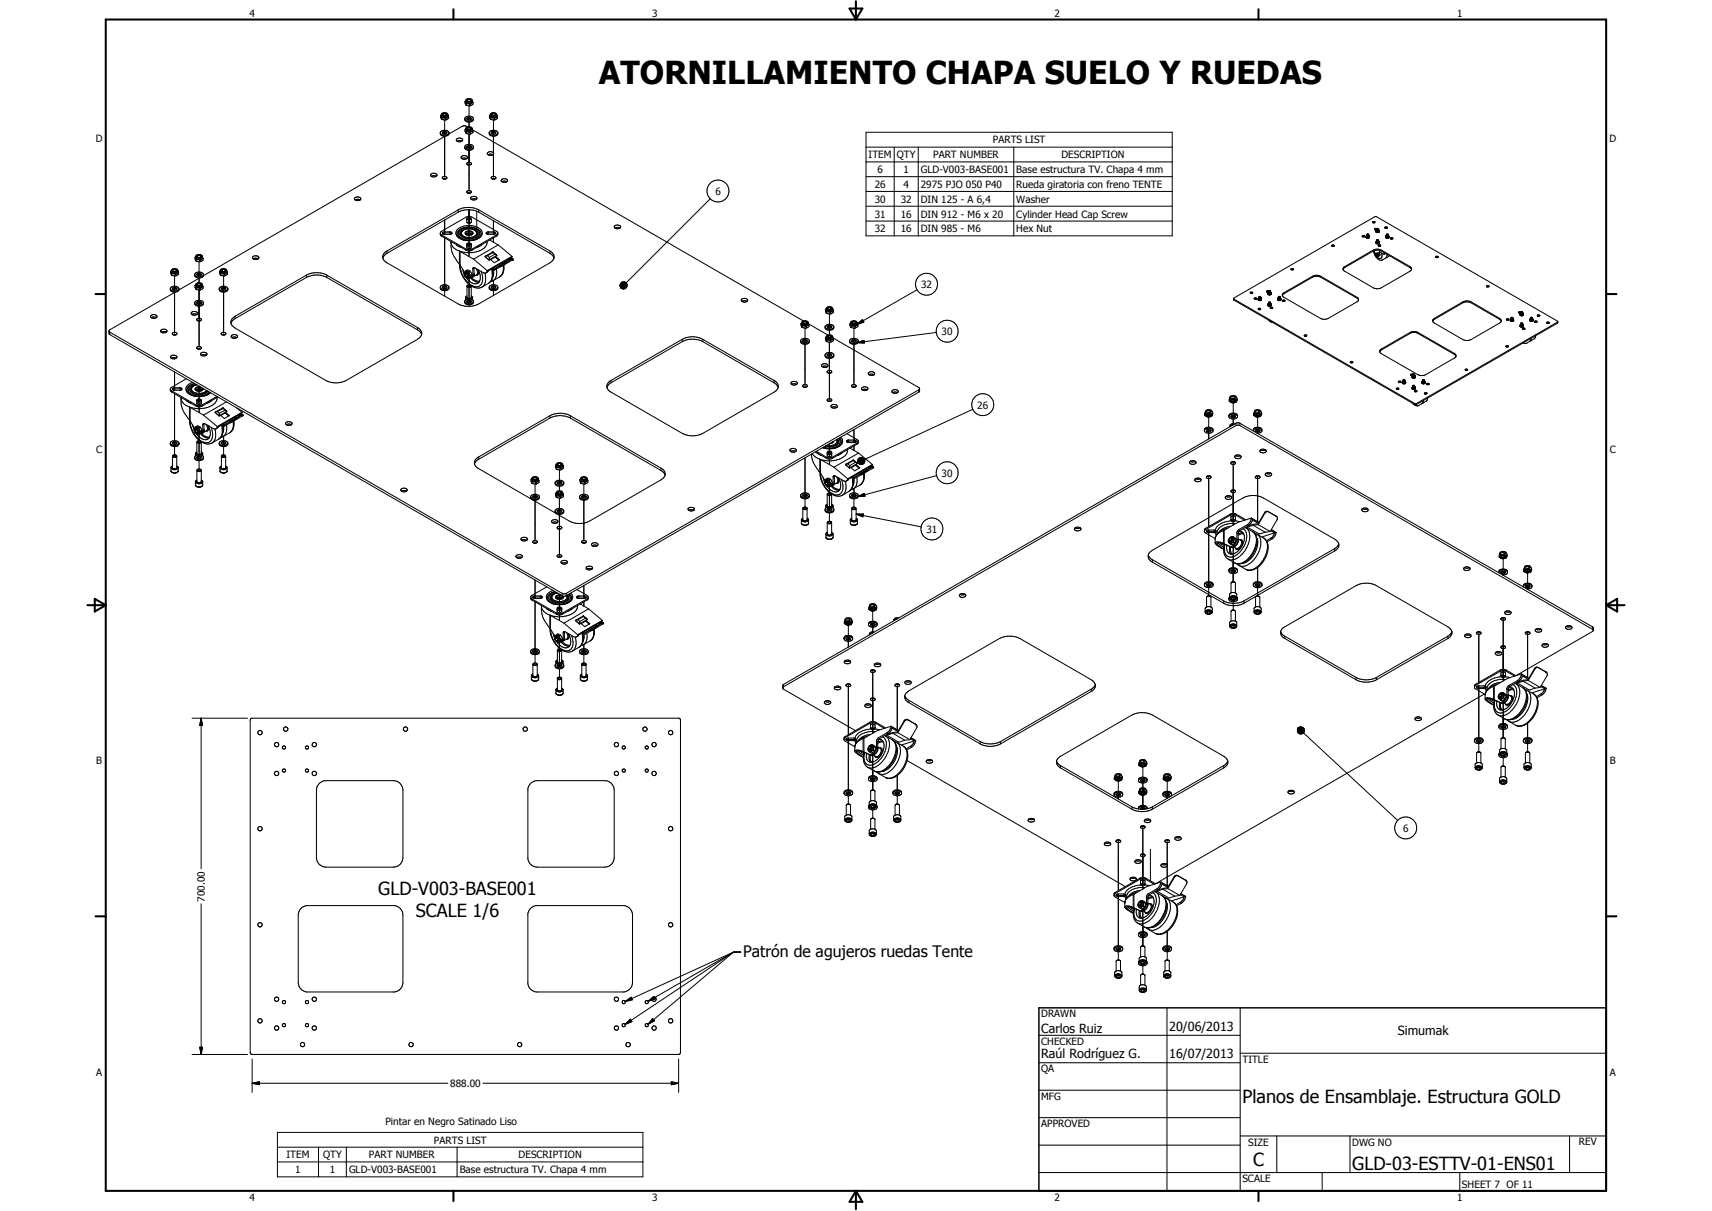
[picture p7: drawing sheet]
<svg xmlns="http://www.w3.org/2000/svg" width="594mm" height="420mm" viewBox="0 0 594 420" stroke-linecap="round" stroke-linejoin="round" font-family="sans-serif">
<defs><g id="words">
<text font-size="11" x="207.8" y="29">ATORNILLAMIENTO CHAPA SUELO Y RUEDAS</text>
<g font-size="6.3">
<text x="131.3" y="310.6">GLD-V003-BASE001</text>
<text x="144.3" y="318.1">SCALE 1/6</text>
<text x="431.1" y="382.6">Planos de Ensamblaje. Estructura GOLD</text>
<text x="434.8" y="404.7">C</text>
<text x="469.2" y="406">GLD-03-ESTTV-01-ENS01</text>
</g>
<text font-size="5.5" x="257.9" y="332">Patrón de agujeros ruedas Tente</text>
<g font-size="4.4">
<text x="361.3" y="358.4">Carlos Ruiz</text>
<text x="405.7" y="357.7">20/06/2013</text>
<text x="485" y="359.2">Simumak</text>
<text x="361.3" y="367.1">Raúl Rodríguez G.</text>
<text x="405.7" y="367.2">16/07/2013</text>
</g>
<g font-size="3.5">
<text x="86.6" y="5.8">4</text>
<text x="226.3" y="5.8">3</text>
<text x="365.9" y="5.8">2</text>
<text x="505.6" y="5.8">1</text>
<text x="33.3" y="49.4">D</text>
<text x="344.5" y="49.8">PARTS LIST</text>
<text x="558.5" y="49.4">D</text>
<text x="301.4" y="54.9">ITEM</text>
<text x="311.2" y="54.9">QTY</text>
<text x="323.8" y="54.9">PART NUMBER</text>
<text x="368.3" y="54.9">DESCRIPTION</text>
<text x="303.5" y="65.2">26</text>
<text x="304.5" y="60.1">6</text>
<text x="313.5" y="60">1</text>
<text x="313.5" y="65.2">4</text>
<text x="319.5" y="60.1">GLD-V003-BASE001</text>
<text x="319.5" y="65.2">2975 PJO 050 P40</text>
<text x="352.7" y="60.1">Base estructura TV. Chapa 4 mm</text>
<text x="352.7" y="65.2">Rueda giratoria con freno TENTE</text>
<text x="248.2" y="67.6">6</text>
<text x="303.5" y="70.3">30</text>
<text x="312.5" y="70.3">32</text>
<text x="319.5" y="70.3">DIN 125 - A 6,4</text>
<text x="352.7" y="70.4">Washer</text>
<text x="303.5" y="75.5">31</text>
<text x="312.5" y="75.5">16</text>
<text x="319.5" y="75.5">DIN 912 - M6 x 20</text>
<text x="352.7" y="75.5">Cylinder Head Cap Screw</text>
<text x="303.5" y="80.6">32</text>
<text x="312.5" y="80.6">16</text>
<text x="319.5" y="80.6">DIN 985 - M6</text>
<text x="352.7" y="80.6">Hex Nut</text>
<text x="319.6" y="99.9">32</text>
<text x="326.8" y="116.2">30</text>
<text x="339.1" y="141.7">26</text>
<text x="33.4" y="157.3">C</text>
<text x="558.6" y="157.3">C</text>
<text x="326.8" y="165.4">30</text>
<text x="321.5" y="184.8">31</text>
<text x="33.4" y="265.2">B</text>
<text x="558.6" y="265.2">B</text>
<text x="486.9" y="288.5">6</text>
<text x="71.1" y="312.8" transform="rotate(-90 71.1 312.8)">700.00</text>
<text x="361.3" y="353">DRAWN</text>
<text x="361.3" y="362.5">CHECKED</text>
<text x="431.1" y="368.7">TITLE</text>
<text x="33.4" y="373.2">A</text>
<text x="156.2" y="377.1">888.00</text>
<text x="361.3" y="372.1">QA</text>
<text x="558.6" y="373.2">A</text>
<text x="361.3" y="381.6">MFG</text>
<text x="133.7" y="390.3">Pintar en Negro Satinado Liso</text>
<text x="361.3" y="391.1">APPROVED</text>
<text x="99.4" y="401.9">ITEM</text>
<text x="112.1" y="401.9">QTY</text>
<text x="128" y="401.9">PART NUMBER</text>
<text x="150.6" y="396.7">PARTS LIST</text>
<text x="180" y="401.9">DESCRIPTION</text>
<text x="433.1" y="397.5">SIZE</text>
<text x="469.2" y="397.5">DWG NO</text>
<text x="547.9" y="397.4">REV</text>
<text x="102.5" y="407">1</text>
<text x="114.4" y="407">1</text>
<text x="121.1" y="407">GLD-V003-BASE001</text>
<text x="159.5" y="407.1">Base estructura TV. Chapa 4 mm</text>
<text x="431.1" y="410.2">SCALE</text>
<text x="507.3" y="412.3">SHEET 7 OF 11</text>
<text x="86.6" y="416.7">4</text>
<text x="226.3" y="416.7">3</text>
<text x="365.9" y="416.7">2</text>
<text x="505.6" y="416.7">1</text>
</g>
</g></defs>
<g fill="none" stroke="#000" stroke-width=".35">
<path d="M153.2 39.8a1.13 1.13 0 0 0 1.1 1 1.13 1.13 0 0 0 1.1-1M153.2 39.8l-.3 .3M155.4 39.8a1.27 1.27 0 0 0-2.2 0M155.4 39.8a1.32 1.32 0 0 1-2.2 0M155.4 39.8l.3 .7M161.4 35.2l.3 .8M161.4 35.2l.3 1.3M161.7 35l-.3 .2M161.7 34.6a1.16 1.16 0 0 1 1.4-.4 1.16 1.16 0 0 1 .7 1.3 1.56 1.56 0 0 1-2.1-.1zM161.7 36v.5M161.7 36l1.4 .2M161.7 36.5l1.4 .2"/>
<path d="M162.5 35.2l-.3-.1a.55 .55 0 0 1 .6-.6 .55 .55 0 0 1 .5 .6l-.2 .1M162.5 35.2a.41 .41 0 0 1-.5-.4 .41 .41 0 0 1 .6-.4h.3a.42 .42 0 0 1 .6 .3 .42 .42 0 0 1-.4 .5M162.5 35.2h.6M162.5 35.2l.2 .1M162.8 36.7v4.9M163.1 35.2l-.2 .1M163.1 36.2v.5M163.9 34.8a1.28 1.28 0 0 1-2.2 .1M163.9 34.9l.3 .7M164.2 35.6l-1.1 .6M164.2 35.6v.5l-1.1 .6M170.1 39.8a1.12 1.12 0 0 0 1.2 1 1.12 1.12 0 0 0 1.1-1"/>
<path d="M170.1 39.8l-.3 .3M170.6 39.9a.61 .61 0 0 1 .7-.5 .61 .61 0 0 1 .5 .6M171.9 40a.68 .68 0 0 0-.4-.7 .68 .68 0 0 0-.8 .2l-.2 .3 .3 .2M171.9 40h-.2M172.4 39.8a1.36 1.36 0 0 1-2.3 0M172.4 39.8a1.27 1.27 0 0 0-2.3 0M172.4 39.8l.2 .7M152.8 46.1a1.7 1.7 0 0 1 3 0M152.8 46.1a1.7 1.7 0 0 0 3 0M152.8 46.1a1.63 1.63 0 0 0 1.2 1.3 1.63 1.63 0 0 0 1.7-.7l.1-.6M152.9 40.1l.4 .8M152.9 40.1l.4 1.3"/>
<path d="M153.3 40.9l1.4 .2M153.3 41.4l1 .2M153.3 40.9v.5M153.5 46.2a1.06 1.06 0 0 1 1.5 0M153.6 46.3a.7 .7 0 0 1 .7-.7 .7 .7 0 0 1 .7 .7l-.7 .2M153.6 46.3l.7 .2M153.8 40l-.1-.1a.61 .61 0 0 1 .6-.5 .61 .61 0 0 1 .5 .6h-.1M153.8 40l.2 .1M153.8 40.1a.46 .46 0 0 1-.2-.7 .46 .46 0 0 1 .7-.1l.7 .3-.4 .5M154 40.1h.6M154 40.1l.2 .1M154.3 41.6v4.9"/>
<path d="M154.3 47.2v14.3M154.3 41.6h.4M154.5 47.2l-83.9 48.5M154.6 40.1l-.2 .1M154.7 41.1v.5M155.7 40.5l-1 .6M155.7 40.5v.5l-1 .6M158.5 48.2a1.27 1.27 0 0 1 2.1 .5 1.14 1.14 0 0 1-1.2 .6 1.14 1.14 0 0 1-1-1zM158.6 48.9l.9-.2 .8 .2M160.1 54.4a1.23 1.23 0 0 1 2.1 .4 1.2 1.2 0 0 1-1.2 .5 1.2 1.2 0 0 1-.9-.9zM160.3 55l.9-.2 .8 .2M161.3 41.3a1.85 1.85 0 0 0 2.9 0"/>
<path d="M161.3 51.1a1.92 1.92 0 0 0 2.9 0M161.4 45l.3 1.2M161.4 45l.3 .8M161.4 40.8a1.92 1.92 0 0 1 2.8 .2 1.48 1.48 0 0 1-2.3 1.2l-.6-.5zM161.5 50.5a1.94 1.94 0 0 1 2.7 .3 1.56 1.56 0 0 1-1 1.4 1.56 1.56 0 0 1-1.7-.4l-.2-.4zM161.7 44.7l-.3 .3M161.7 46.2v.1M161.7 45.8v.5M161.7 45.8l1.4 .2M161.7 46.3l1.1 .2M161.8 44.2a1.23 1.23 0 0 1 1.4-.1 1.23 1.23 0 0 1 .7 1.1 1.49 1.49 0 0 1-2.2 0zM162 50.8a.82 .82 0 0 1 .9-.3 .82 .82 0 0 1 .6 .7 .86 .86 0 0 1-1.5-.4z"/>
<path d="M162 41.3l.7-.3 .8 .3M162 51.1l.5-.3 1 .3M162.1 40.9a.8 .8 0 0 1 .8-.2 .8 .8 0 0 1 .6 .7 .83 .83 0 0 1-.9 .3 .83 .83 0 0 1-.6-.7zM162.2 44.9l.3-.5h.6l.3 .2-.2 .4M162.3 44.1l-.6-.4h-1.1l-4.8 2.8M162.3 57.2h.9M162.3 57.2l-.3-.3a.83 .83 0 0 1 .8-.6 .83 .83 0 0 1 .8 .6l-.4 .3M162.5 45l-.4-.2a.66 .66 0 0 1 .7-.6 .66 .66 0 0 1 .6 .7l-.3 .1M162.5 45h.6M162.8 42.3v1.7M162.8 46.5v4.9M162.8 52.2v14.2"/>
<path d="M162.8 46.5h.3M163.1 45h-.6M163.1 46v.5M163.9 44.7a1.3 1.3 0 0 1-2.2 0M163.9 44.7l.3 .7M164 45.1l114.8 66.3M164.2 45.4v.5l-1.1 .6M164.2 45.4l-1.1 .6M169.1 53.1a1.12 1.12 0 0 1 1.3-.6 1.12 1.12 0 0 1 .8 1.1 1.2 1.2 0 0 1-1.2 .4 1.2 1.2 0 0 1-.9-.9zM169.3 53.7l.7-.2 1.1 .2M169.7 46.1a1.59 1.59 0 0 0 1.2 1.2 1.59 1.59 0 0 0 1.6-.4l.3-.8M169.7 46.1a1.73 1.73 0 0 0 3.1 0"/>
<path d="M169.7 46.1a1.73 1.73 0 0 1 3.1 0M169.8 40.1l.4 1.3M169.8 40.1l.4 .8M170.2 40.9l1.4 .2M170.2 41.4l1 .2M170.2 40.9v.5M170.5 46.2l.6-.3 .9 .3M170.6 46.3a.72 .72 0 0 1 .7-.7 .72 .72 0 0 1 .7 .7M170.6 46.3l.7 .2M170.7 40l.1 .1M170.8 40l.2 .1M171 40.1l.2 .1"/>
<path d="M171.2 41.6v4.9M171.2 47.2v14.3M171.2 41.6h.4M171.6 40.1l-.2 .1M171.6 41.1v.5M171.7 40l-.7 .1M172 46.3l-.7 .2M172.6 40.5l-1 .6M172.6 40.5a.96 .96 0 0 1-1 1.1M300.5 45.9h106.3v35.9h-106.3zM300.5 51.1h106.3M300.5 56.2h106.3"/>
<path d="M310.3 51.1v30.7M318.6 51.1v30.7M351.8 51.1v30.7M123 68.7a1.29 1.29 0 0 1 2.2 .4 1.18 1.18 0 0 1-1.2 .6 1.18 1.18 0 0 1-1-1zM123.2 69.4l.7-.3 1.1 .3M149.6 60.4a1.29 1.29 0 0 1 2 .5 1.32 1.32 0 0 1-2.2-.2zM149.6 61.2l.9-.3 .9 .3M153.7 61.3h.2a.68 .68 0 0 1 .8-.1 .68 .68 0 0 1 .3 .7 .77 .77 0 0 1-.9 .3 .77 .77 0 0 1-.5-.7zM153.8 62.1h.9M154.3 76.3v5M159 72.8a7.9 7.9 0 0 1 7.1 0M159 72.8v.8"/>
<path d="M159 73.6a7.9 7.9 0 0 1 7.1 0M159 72.8l-24.7 14.3M159 73.6l-24.7 14.3M162 76.4a.95 .95 0 0 1 1.6 0M162.1 75.7a1.02 1.02 0 0 1 1.5 .3v1a.9 .9 0 0 1-1.6 0zM162.3 79.4a2.77 2.77 0 0 1 3.3 1.8 3.4 3.4 0 0 1-5.7 0l.3-.9 1.1-.8a4.5 4.5 0 0 1 3.7 .6 1.28 1.28 0 0 1 .2 1.4 1.28 1.28 0 0 1-1.2 .7 3.4 3.4 0 0 1-3.6-.7 1.28 1.28 0 0 1 1.1-2l.8-.1M162.3 67a.46 .46 0 0 1-.3-.5 .46 .46 0 0 1 .6-.4h.4a.46 .46 0 0 1 .6 .4 .46 .46 0 0 1-.4 .5M162.3 67h.9M162.8 66.9v.2M162.8 72.8v13.4M162.8 66.9l.4 .1M162.8 66.9l-.5 .1"/>
<path d="M163.5 69.1l-.2-.2a1.17 1.17 0 0 1 1.1-.8 1.17 1.17 0 0 1 1.1 .8l-.2 .3M163.5 69.1l.6 .3 1.2-.2M163.5 69.2l.9-.3 .9 .3M165.4 73.3v9.6M166.1 72.8v.8M166.1 73.6l24.7 14.3M166.1 72.8l24.7 14.3M170.8 62.1h.9M170.9 62.1a.49 .49 0 0 1-.4-.7 .49 .49 0 0 1 .7-.2l.9 .4-.4 .5M170.9 62.1h.8M171.2 76.6v4.7M174.1 63a.67 .67 0 0 1 0-.8 .67 .67 0 0 1 .8-.2 .73 .73 0 0 1 1 .1 .73 .73 0 0 1 0 .9"/>
<path d="M174.1 63l.6 .3 1.2-.3M174.2 63l.8-.2 .9 .2M213.2 78.5l.4-.4h1.1l.7 .6a1.24 1.24 0 0 1-1.2 .7 1.24 1.24 0 0 1-1.1-.7zM213.4 79.1l.6-.2 1.1 .2M246.5 69l-29.2 29.1M300.5 61.3h106.3M300.5 66.4h106.3M300.5 71.5h106.3M300.5 76.7h106.3M476.2 77.1h.1M476.3 77l.5-.2 .3 .3-.5 .2zM476.4 77.3h.6"/>
<path d="M477 79.7l.6 .1M477.5 79.9l.1 .5M477.6 79.8v.4M477.6 79.6l-.6 .1M477.6 79.6v.2M477.7 79.4a.4 .4 0 0 0-.4-.2 .4 .4 0 0 0-.3 .5M477.7 79.4h.6M477.7 79.4v.4M477.7 79.5l-.1 .1M477.8 79.4h-.1M477.9 79.2l-.1 .1 .2 .2 .2-.2M478.1 79.2l.1 .1"/>
<path d="M478.2 79.3l-.4 .1M478.2 79.3l.1 .1M478.3 79.5l.2 .3M478.3 79.4v.4M478.5 79.8a.54 .54 0 0 1-.5 .4 .54 .54 0 0 1-.5-.3M478.5 79.8l.1 .3M478.5 79.8l-.4 .2-.6-.1M480.6 78.9h.8a.46 .46 0 0 1-.4 .3 .46 .46 0 0 1-.4-.3zM480.6 79.1h.7M59.2 94.1l.4 .9M59.2 94.1l.4 1.4M59.5 93.9a1.37 1.37 0 0 0 2.2 .1"/>
<path d="M59.5 93.9l-.3 .2M59.6 95.5l1.4 .2M59.6 95v.5M59.6 93.6a1.12 1.12 0 0 1 1.4-.5 1.12 1.12 0 0 1 .6 1.4 1.16 1.16 0 0 1-1.4 .3 1.16 1.16 0 0 1-.6-1.2zM59.6 95l1.4 .2M60.1 94.1a.48 .48 0 0 1 .5-.6 .48 .48 0 0 1 .4 .6M60.1 94.1l.2 .1M60.1 94.1l-.2-.1a.72 .72 0 0 1 .7-.7 .72 .72 0 0 1 .7 .7l-.2 .1M60.3 94.2h.4M60.6 95.7v4.9M61 95.2v.5M61.1 94.1l-.8 .1"/>
<path d="M61.7 93.9l.3 .7M61.7 93.9v.1M62 94.6l-1 .6M62 94.6a1.1 1.1 0 0 1-1 1.1M67.6 95.2a1.77 1.77 0 0 1 3 0M67.6 95.2a1.67 1.67 0 0 0 1.2 1.3 1.67 1.67 0 0 0 1.7-.6l.1-.7M67.6 95.2a1.75 1.75 0 0 0 3 0M67.7 89.3l.4 1.3M67.7 99.1a1.26 1.26 0 0 0 1.4 1.5M67.7 89.3l.4 .8M67.7 99.1l.4 .8M68.1 88.7a1.15 1.15 0 0 1 1.3-.4 1.15 1.15 0 0 1 .7 1.2 1.17 1.17 0 0 1-1.3 .5 1.17 1.17 0 0 1-.8-1.2z"/>
<path d="M68.1 90.1l1.4 .2M68.1 90.6l1.4 .2M68.1 98.5a1.21 1.21 0 0 1 1.2-.4 1.21 1.21 0 0 1 .9 1 1.11 1.11 0 0 1-1.4 .7 1.11 1.11 0 0 1-.7-1.3zM68.1 90.1v.5M68.1 99.9v.5M68.1 99.9l1.4 .2M68.3 95.4l.7-.3 .8 .3M68.4 95a.85 .85 0 0 1 .8-.3 .85 .85 0 0 1 .7 .6l-.2 .2a.72 .72 0 0 1-.9 .2 .72 .72 0 0 1-.4-.7zM68.5 98.4a.79 .79 0 0 1 1.3 .4 .91 .91 0 0 1-1.5-.1zM68.6 99.1l-.1-.2a.5 .5 0 0 1 .6-.5 .5 .5 0 0 1 .4 .7h-.3M68.6 89.2l-.1-.2a.59 .59 0 0 1 .6-.4 .59 .59 0 0 1 .5 .6l-.3 .1M68.6 89.3a.4 .4 0 0 1-.3-.5 .4 .4 0 0 1 .6-.3l.6 .1 .3 .3-.2 .4h-.8"/>
<path d="M68.6 89.2l.2 .1M68.8 89.3h.4M69.1 90.8v4.9M69.1 96.4v1.7M69.3 96.4l-7.2 4.2M69.5 90.3v.5M70.2 88.9a1.28 1.28 0 0 1-2.2 .1l-.3 .3M70.2 89l.3 .7M70.2 98.7a1.3 1.3 0 0 1-2.2 .1l-.3 .3M70.2 98.8l.3 .7M70.5 89.7l-1 .6M70.5 89.7a.96 .96 0 0 1-1 1.1"/>
<path d="M70.5 99.5a1.01 1.01 0 0 1-1 1.1M70.5 99.5l-1 .6M76.2 94.1l.3 .9M76.2 94.1l.3 1.4M76.4 93.9a1.37 1.37 0 0 0 2.2 .1l.3 .6M76.4 93.9l-.2 .2M76.5 93.6a1.44 1.44 0 0 1 2.1 .1v.7a1.14 1.14 0 0 1-1.3 .5 1.14 1.14 0 0 1-.8-1.3zM76.5 95l1.4 .2M76.5 95.5l1.1 .2M76.5 95v.5M77.1 94.1l-.1-.1a.52 .52 0 0 1 .6-.5 .52 .52 0 0 1 .4 .6l-.2 .1M77.1 94.1l-.3-.2a.75 .75 0 0 1 .8-.5 .75 .75 0 0 1 .7 .6l-1 .2"/>
<path d="M77.1 94.1l.2 .1M77.3 94.2h.4M77.6 95.7v4.9M77.9 95.7h-.3M77.9 95.2v.5M78.9 94.6a1.1 1.1 0 0 1-1 1.1M78.9 94.6l-1 .6M87.8 89a1.22 1.22 0 0 1 2 .5 1.18 1.18 0 0 1-1.2 .6 1.18 1.18 0 0 1-.9-.9zM87.9 89.8l.8-.3 .9 .3M106.3 95.5a7.8 7.8 0 0 1 7.1 0M106.3 95.5v.8M106.3 96.3a7.8 7.8 0 0 1 7.1 0"/>
<path d="M106.3 95.5l-24.7 14.2M106.3 96.3l-24.7 14.2M113.4 95.5v.8M113.4 96.3l31.5 18.1M113.4 95.5l31.5 18.1M134.3 87.1v.8M134.3 87.1a2.16 2.16 0 0 0-1.5 2 2.16 2.16 0 0 0 1.5 2.1l25.1 14.5a8 8 0 0 0 6.7-.2l24.7-14.3a2.18 2.18 0 0 0 1.5-2.1 2.18 2.18 0 0 0-1.5-2M134.3 87.9l-1 .7-.5 .9M152.8 80.9l.4-.6 8.5-4.9 1.1-.3 1 .3 8.5 4.9 .5 .6M152.8 80.9l.4 .6M152.8 80.9l.4 1M152.8 99.7a1.59 1.59 0 0 0 1.4 1.2 1.59 1.59 0 0 0 1.6-.9v-.3"/>
<path d="M152.8 99.7a1.7 1.7 0 0 1 3 0M152.8 99.7a1.73 1.73 0 0 0 3 0M153.2 81.5v.4M153.2 81.5l8.5 4.9M153.2 81.9l8.5 4.9M153.5 99.8l.7-.3 .8 .3M153.6 80.6l2.6-.2 .4 .2 .2 .4-.6 .3h-2.1l-.5-.2zM153.6 99.4l.1-.1a.67 .67 0 0 1 .9-.1 .67 .67 0 0 1 .3 .7l-1.2 .1-.2-.2zM154.3 82.5v17.6M156.1 80.8l.7 .3M156.1 80.8h-1.8l-.7 .3M156.1 80.4v.4"/>
<path d="M156.5 83.8a9.9 9.9 0 0 0 2.9 7.9M156.5 84.1a3.7 3.7 0 0 0 2.9 3M158.3 84.8l1.8 1.1M159.4 91.7l.3 .3M159.4 87.1v4.6M159.5 91.7a8.5 8.5 0 0 0 6.1 8.2l1.7-.3M159.5 80a4.9 4.9 0 0 1 6.9 .5 1.94 1.94 0 0 1-1.8 2.5 4.3 4.3 0 0 1-5.6-1.7zM159.5 87.2h.2M159.7 92l1.6 2.5M159.7 87.2l4.6 2.7M159.7 87.2v4.8M159.7 92.1a7.7 7.7 0 0 0 5.6 7.4 2.92 2.92 0 0 0 2-4.3l-.3-1.1"/>
<path d="M160.1 80.1a4.1 4.1 0 0 1 5.8 .6 1.49 1.49 0 0 1-1.1 1.8 4.4 4.4 0 0 1-5.2-1v-.8zM160.6 93.4l.5 1.7M161.3 94.5a1.12 1.12 0 0 1 1.4 .5 1.12 1.12 0 0 1-.3 1.5M161.3 94.5a1.32 1.32 0 0 0 .5 1.9M161.3 95l.2-.1a.84 .84 0 0 1 .8 1.2M161.3 95.2a.56 .56 0 0 1 .8 .1 .56 .56 0 0 1-.1 .8M161.3 95l.4 1.1M161.4 81a1.66 1.66 0 0 1 2.7 0M161.4 94.5a1.16 1.16 0 0 1 1.1 .7 1.16 1.16 0 0 1-.3 1.3l-.4-.1M161.4 94.5h-.1M161.5 81.1a1.78 1.78 0 0 0 2.2 .3M161.5 81.2l1.1-.4 1.5 .4"/>
<path d="M161.5 94.9l-.2 .1M161.5 81.1h2.5M161.7 96l.5 .1M161.7 86.4l1.1 .3 1-.3M161.7 86.8l.8 .2 1.3-.2M161.7 86.4v.4M161.7 93.9l-.3 .6M161.7 93.9l1 .5M161.7 93.9a1.48 1.48 0 0 1 2.1 1.5M161.7 96.1h.3M161.8 81.4h1.9M161.8 96.4a2.95 2.95 0 0 0 4.4 1.5"/>
<path d="M161.9 96.1h.1M162 85.4h1.6M162 85.2l.5-.4h.7l.4 .4M162 96.1h.2M162 85h1.5M162.1 84.5a.99 .99 0 0 1 1.5 .3v1a.9 .9 0 0 1-1.6 0zM162.2 99l-.2 4.3 .4 .4M162.3 99a.53 .53 0 0 0 .4 .5 .53 .53 0 0 0 .6-.4M162.3 96.1h-.1M162.3 98.9l-.1 .1M162.3 95.9v.2M162.5 96.4h.2"/>
<path d="M162.7 96.4l.3 .1M162.7 94.4l.7 1.2M162.8 87v1.9M162.8 96.5v8.5M163.1 98.8l-.8 .2M163.1 94.1l-.4 .3M163.4 95.6l-.4 .9M163.5 99.2v.1M163.5 99.3a.93 .93 0 0 1-1.5 .1M163.5 99.3v4M163.7 96.3a2.91 2.91 0 0 0 2.7 1.2M163.7 96.3l-.5 .1 1 .9 1.1 .5 .9 .1"/>
<path d="M163.8 95.4l-.4 .9-.4 .2M163.8 95.4l-.4 .2M163.8 86.4v.4M164.1 95.5l-.4 .8M164.1 81.2l-.4 .2M164.1 81a1.48 1.48 0 0 0-1.3-.9 1.48 1.48 0 0 0-1.4 .8l.1 .2M164.1 81v.2M164.3 89.9l4.8 4M164.5 92.8l3.8 2M164.5 92.8l-.4 .3v2.4M164.5 83.3a2.34 2.34 0 0 0 2.4-2.7 3.9 3.9 0 0 0-3.4-1.8 4.5 4.5 0 0 0-4.8 1.8 2.33 2.33 0 0 0 2.4 2.7l.8 .1M164.5 83.3l-2.6 .1"/>
<path d="M164.5 83.3a2.56 2.56 0 0 0 2.6-3.2 6.1 6.1 0 0 0-8.7 0 2.09 2.09 0 0 0 1.6 2.9l1.9 .5M164.5 93l-.4 .3M164.5 92.8v2.5M164.5 95.3a.94 .94 0 0 1-.8 1M164.5 95.3l-.4 .2M164.5 94.7v.8l-.3 .4M164.5 83.3l-2.6 .2M165.1 93.1a1.57 1.57 0 0 1 .3 2.2l-1.1 .6M165.8 93.5a1.13 1.13 0 0 1 .3 1.2 1.13 1.13 0 0 1-1 .8M166 93.6a4.4 4.4 0 0 1 .2 4.3M167.3 84.8l-1.8 1.1M168.3 94.8a4.2 4.2 0 0 1-1 4.8"/>
<path d="M168.4 89l1.3 1.3M168.4 89l1.3 1.2M168.7 94.7l-.4 .1M168.8 80.6l.5-.2 2.4 .1a.42 .42 0 0 1 .3 .5 .42 .42 0 0 1-.6 .3h-2.3l-.4-.3zM169 83.8a3.7 3.7 0 0 1-3.2 3.4 10.4 10.4 0 0 1-6.4-.1M169.1 93.9v.1M169.1 94l-.4 .7M169.2 88.7l-.8 .3M169.2 88.7l.6 .6M169.5 80.8h1.7l.8 .3M169.5 80.4v.4M169.5 80.8l-.7 .3"/>
<path d="M169.5 98.3l-2.2 1.3M169.7 90.2v.1M169.7 99.7a1.62 1.62 0 0 0 1.4 1.2 1.62 1.62 0 0 0 1.6-.7l.1-.5M169.7 99.7a1.73 1.73 0 0 0 3.1 0M169.7 99.7a1.73 1.73 0 0 1 3.1 0M169.8 89.3l-.1 .9M170 83.3l2.9 1.7M170.5 99.5a.82 .82 0 0 1 .9-.4 .82 .82 0 0 1 .6 .8 .9 .9 0 0 1-1.5-.4zM170.5 99.8l.6-.3 .9 .3M170.6 93.4a4.4 4.4 0 0 1-1.1 4.9M171.1 93.1l.3 .3M171.1 87.6l-1.9 1.1"/>
<path d="M171.1 87.4v.2M171.1 87.6l.6 .6M171.1 87.4l-2.6 1.4M171.1 87.4l1.1 1M171.1 97.4l-.9 .3M171.2 82.5v1.6M171.2 97.3v2.8M171.2 93.6l.1 1.3-.4 1.4M171.7 88.2l.6 .2M171.7 88.2l-1.9 1.1M171.8 89.2l-1.5 .9M171.8 89.2l1.3 1.1"/>
<path d="M171.9 89.2h-.1M171.9 89.1v.1M171.9 89.1l1.3 1.1M172 88.9l-.1 .2M172 88.9l1.3 1.2-1.8 1-1.3-1.1-.5 .3M172.2 93.4a3.7 3.7 0 0 1-1.1 4M172.3 88.4l.1 .3M172.3 81.5v.4M172.3 81.5l-8.5 4.9M172.3 81.9l-8.5 4.9M172.4 88.7l-.4 .2M172.4 88.6l-2.7 1.6"/>
<path d="M172.8 80.9l-.5 .6M172.8 80.9l-.5 1M172.9 85l4.8 3.9M172.9 85l-8.6 4.9M173.4 96.1l-2.3 1.3M173.6 92.2l.2 .3M173.6 92.2l-2.2 1.2M173.6 92.2h.1M173.8 92.5l-2.4 1.3-.5-.6a4.4 4.4 0 0 1-1.4 5.1M173.8 95.8l-.4 .3M173.9 92l-.3 .2M174 91.9l-.8 .5 .4-.2"/>
<path d="M174.1 91.9l-.5 .3M174.1 91.9l-.4 .2M174.1 95.4l-.2 .2M174.2 95.3l-.8 .8M174.3 95.1l-.2 .3M174.4 91.7l-.4 .2M174.5 91.7l-.4 .2M174.5 91.7h.1M174.6 92.1l.1 1.4-.4 1.6M174.7 91.6l-.3 .1M174.8 91.5l-.3 .2M174.8 91.9l.1 1.6-.6 1.6"/>
<path d="M174.8 91.5l-.1 .1M174.8 91.9l-1 .6M174.8 91.5l.2 .3M174.9 91.4l-1 .6M174.9 91.4l-.1 .1M174.9 91.4h.1M175 91.8l-.2 .1M175.2 90.7l.3 .3M175.3 91.2l-.5 .3M175.3 91.2l-1.4 .8M175.4 91.1v.1M175.5 91.1h-.1"/>
<path d="M175.5 91.1l-.4 .2M175.5 91.1h.1M175.5 91l-4.1 2.4M175.6 91l-.9 .6M175.6 91h.1M175.7 91l-.3 .2M175.8 90.9l-.5 .3M175.9 90.8l-.4 .3M176.1 90.8l-.4 .2M176.1 90.8l.3-.2-.8 .4M176.8 90l-.5 .1M176.8 90l.4-.4-7.7 4.4-.8 .7"/>
<path d="M177.6 89.9l-3 1.7M177.6 89.9l.2 .4M177.7 89.1l-.3 .5-.6 .4M177.7 88.9v.2M177.7 88.9l-8.6 5M177.7 89.1l-8.6 4.9M177.8 90.3l-2.8 1.5M177.8 89.7l-2.3 1.3M177.8 89.7l.3 .3-.3 .3M177.8 89.8l-.2 .1M190.8 87.1v.8M190.8 87.9l1 .7 .5 .9"/>
<path d="M215.2 98.9l.4 1zM215.2 99.2l.4 .7zM215.2 98.6l.4 1.3zM215.2 99.4l.4 .5zM215.3 98.4l.3 1.5zM215.3 99.7l.3 .2zM215.5 98.2l.2-.2-.1 1.9zM215.5 98.2l.1 1.7zM215.6 99.9l.4 .3zM215.6 99.9l.6 .3zM215.6 99.9l.9 .3zM215.6 99.9l1.2 .3z"/>
<path d="M215.6 99.9l1.4 .2zM215.6 99.9h1.6l-.2 .2zM215.6 99.9l1.8-.2zM215.6 99.9l1.9-.4-.1 .2zM215.6 99.9l2-.7-.1 .3zM215.6 99.9l2-.9v.2zM215.6 99.9l2-1.2v.3zM215.6 99.9l1.9-1.5 .1 .3zM215.6 99.9l1.8-1.7 .1 .2zM215.7 98l.2-.2-.3 2.1zM215.9 97.8h.3l-.6 2.1zM216.2 97.8l.2-.1-.8 2.2z"/>
<path d="M216.4 97.7l.3 .1-1.1 2.1zM216.7 97.8l.3 .1-1.4 2zM217 97.9l.2 .1-1.6 1.9zM217.2 98l.2 .2-1.8 1.7zM448 93.4l.2 .2h.5M448 93.3l.7-.1v.4M448 93.3v.1M448 93.6h.8M462.1 85.1h.8a.41 .41 0 0 1-.3 .4 .41 .41 0 0 1-.5-.3zM462.2 85.4h.7M466 93.5l.6-.7 10.8-6h1l1 .3 9.9 5.7 .5 .7M466.4 92.6l10.1-5.8 1.3-.4 1.6 .4 9.9 5.7a.86 .86 0 0 1 .5 .8 .86 .86 0 0 1-.5 .8l-9.9 5.7a2.88 2.88 0 0 1-2.9 0l-9.9-5.7a.82 .82 0 0 1-.6-.7 .82 .82 0 0 1 .4-.8z"/>
<path d="M472.8 82.1h.7M474 82.3l.5 .2 .7-.2M474.1 82.1l-.1 .1a.62 .62 0 0 0 .6 .5 .62 .62 0 0 0 .6-.4M474.1 81.8h1l.1 .4-.4 .3M474.1 81.8l.1 .2M474.1 82v.2M474.1 81.8v.2M474.1 81.9l.7 .4M474.2 82.1v.2M474.2 82.3v.1M474.2 82.4l.6 .1M474.3 81.4h.6"/>
<path d="M474.3 81.5l-.1 .9M474.4 81.4h.1M474.5 81.2l-.1 .2M474.5 81.4h.3M474.8 82.3v.2M474.8 81.3h-.5v.4M474.8 81.3l.1 .4M474.8 81.3v.1M474.9 81.5l.2 .5-.3 .3M475.1 82.1l-.9 .1M475.2 82l-.1 .1M475.2 82.1v.2"/>
<path d="M477.1 87.7l.2 .6M477.3 88.3l.2 .4 .6 .2M477.4 88.2l-.1 .1M477.4 84.2l.4 .3 .8-.3-.5 .3v-.3M477.4 88.1l-.7-1.1a3.3 3.3 0 0 0 2.7 3.3l1.6-.9M477.4 80.3l.5 .3 .6-.2M477.5 88.3h.2l.2 .5-.4-.2zM477.5 84l.1 .3M477.5 88.4h.2v.4M477.5 83.8v.2M477.5 88.1l.4 .4v.4l.2-.1M477.5 83.8l.1 .3"/>
<path d="M477.5 88v.1M477.6 87.9a.59 .59 0 0 1 .7 .2 .59 .59 0 0 1 0 .7M477.6 88.7l.1 .1M477.6 87.9l.2 .1M477.6 87.9l-.1 .1M477.6 80.2v.2M477.6 84.1v.2M477.6 88.7v.1M477.6 80.2l.5 .1M477.6 80.4l.5 .1M477.6 84.1l.5 .1M477.6 84.3l.4 .2"/>
<path d="M477.7 83.5l-.1 .4 .2 .2 .7-.2M477.7 83.4v.3M477.7 83.4h.1M477.8 83.4l.4 .1M477.8 88.1l-.4 .1M477.8 83.3l-.1 .1M477.8 88.1l.3 .8M477.8 88l.2 .1M477.8 83.3l.2 .1M478 88.1l.3 .5M478.1 83.2l-.3 .1M478.1 87.9l-.1 .2"/>
<path d="M478.1 80.3v.2M478.1 83.2l.2 .5M478.2 83.2l-.1 .2M478.3 85h.7a.41 .41 0 0 1-.3 .4 .41 .41 0 0 1-.5-.3zM478.3 88.6l-.2 .2M478.3 88.8l-.2 .1M478.3 83.4l-.1 .1M478.3 83.5l.2 .2-.2 .2-.8-.1M478.3 83.4h.1M478.4 85.3h.6M478.4 88.5l-.1 .1M478.5 80.4l-.4 .1"/>
<path d="M478.5 85.3h.5M478.5 83.8v.1M478.5 83.9l.1 .1M478.6 88.7l-.4 .2M478.6 84l-.5 .2M478.6 80.1v.4a.63 .63 0 0 1-.7 .2 .63 .63 0 0 1-.4-.6M478.6 80.1l-.5 .2M478.6 84v.4a.67 .67 0 0 1-.7 .2 .67 .67 0 0 1-.5-.5l.1-.1M478.6 80.3l-.1 .1M478.7 87.4l-.2 1.4M478.7 87.4h.1M478.7 88.4l-.1 .3"/>
<path d="M478.7 87.4l1.3 .7h.6M478.7 87.4l-.1 1.3M479.1 88.4l-.5 .3M479.3 87.8a1.08 1.08 0 0 1 .3 1.1 1.08 1.08 0 0 1-.9 .8l-1.1-.8M480.3 87.6l.3 .3M480.5 88.1h-.1M480.6 87.9l-.1 .2M480.6 87.8v.1M480.7 87.9l-.1 .2M480.9 81.8l.1 .4M480.9 82l.1 .4M480.9 81.8v.2"/>
<path d="M480.9 82.1l-.1 .2M481 82.4l.6 .1M481 82.2v.2M481.1 81.5v.5l.5 .3M481.1 81.4h.6M481.1 81.4v.3M481.2 81.3l-.1 .1M481.2 81.2v.1M481.3 88.3l-.3 1.1M481.5 81.2l.2 .5M481.5 81.2l-.3 .1M481.6 81.2v.2l-.4-.1"/>
<path d="M481.6 82.3v.2M481.7 81.5l.2 .2M481.8 82.1l.2 .1a.7 .7 0 0 1-1.2 .1M481.8 82l-.8 .2M481.8 82.1l-.2 .2M481.9 81.8l.1 .4-.4 .3M481.9 81.7l-.2 .3-.8-.2M481.9 81.7l-.1 .3M482 82.2a.65 .65 0 0 1-.5 .5 .65 .65 0 0 1-.7-.4M482.2 88.8l-1.2 .6M482.5 82.6l.6-.1 .3 .2a.49 .49 0 0 1-.5 .3 .49 .49 0 0 1-.4-.3zM482.6 82.9h.7"/>
<path d="M498.2 89l.7-.1 .2 .4-.8 .1zM498.3 89.3h.7M515.9 99.2l.5-.1 .3 .3-.7 .2zM515.9 99.5h.7M37.8 114.9l.3 .3M38.1 115.2v.9M38.1 115.2l157 90.7M38.1 116.1l157 90.6M52.4 109.5a1.27 1.27 0 0 1 2.1 .4 1.34 1.34 0 0 1-2.3-.2zM52.5 110.2l.6-.2 1.2 .2M55.9 114.5l1.4-.3 .6 .5a1.08 1.08 0 0 1-1.1 .8 1.08 1.08 0 0 1-1-.9zM56 115.2l.6-.2 1.1 .2"/>
<path d="M59.1 100.2a1.59 1.59 0 0 0 1.1 1.2 1.59 1.59 0 0 0 1.6-.4l.3-.8M59.1 100.2a1.73 1.73 0 0 1 3 0M59.1 100.2a1.73 1.73 0 0 0 3 0M59.9 100.3l.6-.3 .8 .3M60.2 116.2h.8M60.2 116.2a.45 .45 0 0 1-.4-.5 .45 .45 0 0 1 .6-.4l.9 .3v.4l-.3 .2M60.6 101.3v14.3M60.8 101.3l-22.7 13.1-.3 1.3 .3 .4M61.3 100.3a.78 .78 0 0 0-.7-.6 .78 .78 0 0 0-.8 .5l.1 .2M61.3 100.3l-.7 .3-.7-.2M66.5 108.4a1.32 1.32 0 0 1 2.1 .4 1.18 1.18 0 0 1-1.2 .7 1.18 1.18 0 0 1-1-1zM66.6 109.1l.6-.2 1.1 .2"/>
<path d="M67.6 105.1a1.77 1.77 0 0 0 3 0M67.6 105.1a1.73 1.73 0 0 1 3 0M67.6 105.1a1.21 1.21 0 0 0 1.5 1.2M68.3 104.9a.93 .93 0 0 1 1.6 .3 .87 .87 0 0 1-.9 .3 .87 .87 0 0 1-.7-.6zM68.3 105.2l.7-.3 .8 .3M68.7 111.3h.8M68.7 111.3a.46 .46 0 0 1-.5-.6 .46 .46 0 0 1 .7-.3h.4a.46 .46 0 0 1 .6 .3 .46 .46 0 0 1-.4 .6M69.1 100.6v4.9M69.1 106.3v14.2M69.5 100.1v.5M69.5 100.6h-.4M70.6 105.1a1.21 1.21 0 0 1-1.5 1.2"/>
<path d="M76.1 100.2a1.73 1.73 0 0 1 3 0M76.1 100.2a1.73 1.73 0 0 0 3 0M76.1 100.2a1.6 1.6 0 0 0 1.2 1.3 1.6 1.6 0 0 0 1.6-.7l.2-.6M76.8 100.3l.7-.3 .8 .3M76.9 100.4l-.1-.2a.83 .83 0 0 1 .8-.5 .83 .83 0 0 1 .8 .5l-.8 .4M76.9 100.4l.7 .2M77.1 116.2h.9M77.1 116.2a.46 .46 0 0 1-.4-.6 .46 .46 0 0 1 .6-.3l1.1 .4-.4 .5M77.6 101.3v14.3M80.4 117.1a.86 .86 0 0 1 .3-1 .86 .86 0 0 1 1 0l.7 .5-.2 .5M80.4 117.1l.9 .3 .9-.3M80.4 117.1l.9-.2 .9 .2"/>
<path d="M81.6 109.7v.8M81.6 109.7a2.18 2.18 0 0 0-1.5 2.1 2.18 2.18 0 0 0 1.5 2l31.5 18.2a7.8 7.8 0 0 0 7 0l24.8-14.3a2.16 2.16 0 0 0 1.4-2 2.16 2.16 0 0 0-1.4-2.1M81.6 110.5l-1 .8-.4 .9M144.9 113.6v.8M144.9 114.4l.9 .8 .5 .9M154.3 100.8v1.9M161.3 104.7a1.92 1.92 0 0 0 2.9 0M161.5 104.1l-.2 .3a1.54 1.54 0 0 0 .9 1.3 1.54 1.54 0 0 0 1.6-.2l.4-.4-.2-1M161.5 103.3l.5 .5M161.5 104.1a2.17 2.17 0 0 1 2.5 0M162 104.7l.5-.3 1 .3M162 103.1v.3"/>
<path d="M162 102.7l-.4 .3-.1 1.1M162.1 104.3a.8 .8 0 0 1 .8-.2 .8 .8 0 0 1 .6 .7 .86 .86 0 0 1-1.5-.4zM162.4 103.6l.2 .1M162.8 105.7v.6M163.1 103.6l-.1 .1M163.3 103.5l-.9 .2M163.4 103.5l-.1 .1M163.5 103.3l-.1 .2M163.5 103.1l.1 .2M163.5 102.7l.5 .3v1.1M163.6 103.3l-.2 .2M164 103.3l-.4 .5"/>
<path d="M171.2 100.8v1.7M236.8 117.7a7.5 7.5 0 0 1 7.1 0M236.8 117.7v.8M236.8 118.5a7.9 7.9 0 0 1 7.1 0M236.8 117.7l-24.8 14.3M236.8 118.5l-24.8 14.3M243.9 117.7v.8M243.9 117.7l24.7 14.3M243.9 118.5l24.7 14.3M257.4 103.8a1.15 1.15 0 0 1 1.2-.3 1.15 1.15 0 0 1 .8 .9 1.21 1.21 0 0 1-1.2 .5 1.21 1.21 0 0 1-.9-.9zM257.5 104.6l.9-.3 .8 .3M277.8 118.3a1.78 1.78 0 0 1 3-.2l-.2 1-1.2 .4"/>
<path d="M277.8 118.3a1.83 1.83 0 0 0 3 .1M277.8 118.3a1.17 1.17 0 0 0 1.6 1.2M278 112.3v.1M278 112.3l.3 1.3M278 112.4l.3 .7M278.2 112.1l-.2 .2M278.3 113.1l1.4 .2M278.3 113.6l1.1 .2M278.3 113.1v.5M278.6 118.4l.5-.2 1 .2M278.8 111.4l.8-.1 .9 .5a1.19 1.19 0 0 1-.9 1.2 1.19 1.19 0 0 1-1.3-.5l-.1-.6M278.8 117.9h.2a.71 .71 0 0 1 .7-.1 .71 .71 0 0 1 .4 .7 .83 .83 0 0 1-.9 .3 .83 .83 0 0 1-.6-.7z"/>
<path d="M278.8 111.4l-.6 .6a1.36 1.36 0 0 0 2.3 0M279.4 113.8v4.9M279.4 119.5v14.2M279.4 113.8h.3M279.7 113.3v.5M279.8 112.3a.47 .47 0 0 0-.1-.6 .47 .47 0 0 0-.6 0l-.4 .2 .4 .4M279.8 112.3h-.7M279.8 112.3a.56 .56 0 0 0-.1-.8 .56 .56 0 0 0-.8 .1l-.3 .4 .5 .4M279.8 112.3l-.7 .1M280.5 112.1l.2 .6M280.6 112.4l6.7 3.8M280.7 112.7v.5l-1 .6"/>
<path d="M280.7 112.7l-1 .6M286.4 107.4l.4 .8M286.4 107.4l.3-.3a1.33 1.33 0 0 0 2.3 0 1.12 1.12 0 0 1-1.2 1 1.12 1.12 0 0 1-1.1-1.2 1.39 1.39 0 0 1 1.6-.4 1.39 1.39 0 0 1 .9 1.3M286.4 107.4l.4 1.3M286.4 113a1.67 1.67 0 0 1 1.7-.5 1.67 1.67 0 0 1 1.2 1.2 1.83 1.83 0 0 1-3 .2zM286.4 117.2l.4 1.3M286.4 117.2l.4 .8M286.7 117l-.3 .2M286.8 108.2v.5M286.8 118v.5M286.8 108.2l1.4 .2M286.8 108.7l1 .2"/>
<path d="M286.8 118l1.4 .2M286.8 118.5l1 .2M287.1 113.5a1.06 1.06 0 0 1 1.5 0M287.2 107.3a.71 .71 0 0 1 .5-.8 .71 .71 0 0 1 .9 .4 .71 .71 0 0 1-1 .5M287.2 107.3l.4 .1M287.3 107.3l-.1-.1a.58 .58 0 0 1 .6-.5 .58 .58 0 0 1 .6 .6l-.8 .1M287.3 107.3l.3 .1M287.3 116.2a1.28 1.28 0 0 1 1.7 .6M287.3 116.2l-.6 .6a1.11 1.11 0 0 0 .6 1 1.11 1.11 0 0 0 1.2-.1l.4-.3 .1-.6M287.8 108.9v4.9M287.8 114.6v1.6M287.8 118.7v4.9"/>
<path d="M287.8 108.9h.4M288.2 108.4v.5M288.2 118.2v.5M288.2 118.7h-.4M288.3 117.1l-.4 .2M288.4 117.1l.2-.3a.8 .8 0 0 0-.8-.4 .8 .8 0 0 0-.7 .6l.8 .3M288.4 117.1l-.5 .2M288.5 117a.54 .54 0 0 0-.7-.5 .54 .54 0 0 0-.4 .6l.3 .2M288.5 117.1h-.2M288.5 113.6a.7 .7 0 0 0-.7-.7 .7 .7 0 0 0-.7 .7l.8 .2M288.5 113.6l-.6 .2M289 117l.2 .6"/>
<path d="M289 116.8a1.32 1.32 0 0 1-2.3 .1M289.1 117.3l29.7 17.2 .3 .3v.9l-.3 .4M289.2 107.8l-1 .6M289.2 107.8a.96 .96 0 0 1-1 1.1M289.2 117.6a1.01 1.01 0 0 1-1 1.1M289.2 117.6l-1 .6M289.3 113.4a1.83 1.83 0 0 1-3 .1M294.8 118.3a1.7 1.7 0 0 1 3 0M294.8 118.3l.3 .8 1.2 .4M294.8 118.3a1.72 1.72 0 0 0 2.6 .6M294.9 112.3l.1 .1M294.9 112.3a1.25 1.25 0 0 0 1.4 1.5"/>
<path d="M295 112.4l.3 .7M295.2 111.9a1.12 1.12 0 0 0 1.1 1.1 1.12 1.12 0 0 0 1.1-1.1M295.2 112.1l-.3 .2M295.3 111.7a1.24 1.24 0 0 1 2.1 .4 1.44 1.44 0 0 1-2.2-.1zM295.3 113.1l1.4 .2M295.3 113.1v.5M295.6 118.1a.78 .78 0 0 1 .8-.3 .78 .78 0 0 1 .6 .7l-.1 .1a.82 .82 0 0 1-1.3-.5zM295.6 118.4l.4-.2 1 .2M295.7 111.8a.58 .58 0 0 1 .7-.2 .58 .58 0 0 1 .4 .7h-.9zM296.3 113.8v4.9M296.3 119.5v14.2M296.3 113.8h.4"/>
<path d="M296.7 113.3v.5M296.8 112.3a.51 .51 0 0 0 0-.8 .51 .51 0 0 0-.7 0l-.5 .3v.3l1 .2M297.3 112.6l2-1.7 .5 .9zM297.4 118.9l2.4-.8 .1 .9zM297.4 112.1l.3 .6M297.7 112.7l-1 .6M297.7 112.7v.5l-1 .6M297.8 118.3a1.15 1.15 0 0 1-1.5 1.2M297.8 118.3l-.4 .6M318.2 100.5l-20.9 12.1M324.9 115.4l-27.5 3.5M428.1 103.7l63 36.4h.3l49.1-28.5"/>
<path d="M428.2 103.4l49.2-28.3 63.1 36.3 .1 .5-49.1 28.4-.4 .1-62.9-36.3zM433.9 101.7h.7M433.9 101.7l.1-.3 .4-.1 .3 .2-.1 .3M433.9 101.7l.7 .1M435.2 103.5l.8-.1a.41 .41 0 0 1-.3 .5 .41 .41 0 0 1-.5-.4zM435.3 103.8h.7M436.6 103.9l.5 .3 .7-.3M436.6 107.1a.4 .4 0 0 1 .5-.1 .4 .4 0 0 1 .2 .4h-.5zM436.6 103.5l.1 .1M436.6 103.7v.4a.71 .71 0 0 0 1.2-.1M436.7 107.4h.7M436.7 103.4v.4"/>
<path d="M436.7 103.6v.1M436.7 103.4v.6M436.7 104l.6 .1M436.7 103.4l.4 .2 .5-.2 .2 .4M436.7 103.6h.9M436.7 103.8v.2M436.7 103.8l.6 .1M436.9 102.9l.2 .2M437 102.9h.4M437 102.9l-.1 .5M437 102.9h.1M437.3 103.9v.2"/>
<path d="M437.3 102.9h.1M437.4 102.9l-.2 .2M437.4 102.9l.1 .5M437.5 103.2l.1 .4M437.5 103l-.8 .4M437.6 103.7l-.3 .2M437.6 103.7l.2 .3M437.7 103.9l-.4 .2M439.5 101.3l.6 .1-.1 .1M440 101.5v.2M440 101.7l.1 .3M440 105.5v.2"/>
<path d="M440 105.7l.1 .2M440 101.5v.1M440 106l.4 .2 .7-.2M440 105.5l.1 .2M440 102.1l.1 .1M440 101.8v.3M440 105.7v.3M440 101.6l.1 .1M440.1 105.6h1M440.1 105.8h.6M440.1 106h.6M440.1 101.6l.6 .3"/>
<path d="M440.1 102.1l.6 .1M440.2 101.3h-.7M440.2 111l.7 .7 .8 .2M440.3 101.1h.6M440.3 105.1l-.2 .9M440.3 101.2l-.2 .9M440.3 104.9h.5M440.3 104.9v.4M440.3 104.9h.1M440.7 101.9v.3M440.7 105.8v.2M440.8 104.9l-.5 .2 .6-.1"/>
<path d="M440.8 101l-.9-.1-.4 .1v.3M440.8 104.9l.1 .1M440.9 101.1l-.5-.2-.1 .5M440.9 107h.7M440.9 101.2l.1 .2M440.9 105.1l.1 .2M440.9 101v.4M440.9 104.9v.4M441 105.4l-1 .1M441 101.4l-.4 .2-.5-.1M441 105.9l-.3 .1M441 101.4l-.3 .5"/>
<path d="M441 105.3l.1 .3M441 101.4l.1 .3M441 105.3l-.3 .5M441 105.4l.1 .1M441.1 106.9v.2M441.1 101.9l-.4 .3M441.1 105.6v.4l-.5 .3-.6-.4M441.1 101.7l-1 .2M441.1 101.7a.59 .59 0 0 1-.4 .7 .59 .59 0 0 1-.7-.3M441.1 105.8v.2M441.1 101.8v.1M441.1 105.7v.1"/>
<path d="M441.1 102l-1 .2M441.5 107l.2-.2a.49 .49 0 0 0-.5-.3 .49 .49 0 0 0-.4 .3l.3 .3M441.5 107l-.4 .1M443.3 103.9l.6 .3 .6-.3M443.4 103.7l-.1 .4a.71 .71 0 0 0 1.2-.1M443.4 103.5l.1 .1M443.4 103.5l.1 .4M443.5 103.3v.1M443.5 103.4v.2M443.5 103.6v.1M443.5 103.9v.1M443.5 103.7l.1 .1"/>
<path d="M443.5 104h.1M443.5 103.4l.4 .2 .5-.2 .1 .6M443.5 103.6l.7 .2M443.6 104l.5 .1M443.6 103.8l.5 .1M443.6 103.8v.2M443.6 103.2l-.2 .3M443.6 103v.4M443.7 102.9h.5M443.7 102.9h.1M443.7 102.9v.2M443.7 102.9l.2 .2"/>
<path d="M444.1 103.9v.2M444.2 102.9l-.1 .3-.4-.1M444.2 102.9v.5M444.2 103l-.2 .1M444.2 103.2l.2 .4-.3 .3M444.5 103.9l-.4 .2M444.5 103.7l-.3 .1M444.5 103.7v.1M445 104.3l.4-.2 .5 .2a.47 .47 0 0 1-.4 .3 .47 .47 0 0 1-.5-.3zM445 102.5l.3-.5 10.2-5.8a3.1 3.1 0 0 1 2.8 0l12.8 7.3 .3 .6M445.1 104.5h.7M445.1 101.9l10.4-6.1a3.1 3.1 0 0 1 2.8 0l12.6 7.3a.86 .86 0 0 1 .5 .8 .86 .86 0 0 1-.5 .8l-9.9 5.7a3 3 0 0 1-2.8 0l-12.9-7.4-.3-.5z"/>
<path d="M452.6 116.3h.8a.38 .38 0 0 1-.4 .4 .38 .38 0 0 1-.4-.4zM452.7 116.6h.7M497.2 111.4l.5 .7 9.9 5.7a3.2 3.2 0 0 0 2.9 0l9.9-5.7 .5-.7M497.2 111.4l.1-.6 .4-.4 9.9-5.7a3.2 3.2 0 0 1 2.9 0l9.9 5.7 .4 .4 .1 .6M497.2 111.4l.3-.5 10.1-5.8 1.3-.4 1.6 .4 10.1 5.8 .3 .5M522.7 110.7h.8a.4 .4 0 0 1-.4 .4 .4 .4 0 0 1-.4-.4zM522.8 111h.7M524.1 111.2l.3 .2 .9-.2M524.1 111v.3a.67 .67 0 0 0 .7 .3 .67 .67 0 0 0 .5-.6h-.1M524.1 110.8l.1 .1M524.1 110.7l.1 .4M524.2 111l.6 .2"/>
<path d="M524.2 110.6v.1M524.2 110.6v.3M524.2 110.9v.4M524.2 110.7h-.1M524.2 111.2v.1M524.2 111.3l.5 .1M524.2 110.7l.4 .2 .5-.2M524.4 110.2v.4M524.4 110.4l-.2 .2M524.4 110.4h.1M524.5 110.2h-.1M524.5 110.1v.1"/>
<path d="M524.8 110.1l.1 .1M524.9 110.2l-.2 .2-.3-.2M524.9 110.2h-.5M524.9 110.2l.1 .4M525 110.3l-.5 .1M525 110.4l.2 .5M525.1 110.6l-.2 .4-.7-.1M525.2 110.9l-.4 .5v-.2M525.2 110.9l-.4 .3M527.5 109.3v.1M527.5 108.8l.1 .5 .6 .1M527.5 108.8l.1 .5"/>
<path d="M527.5 112.7v.2M527.5 112.7l.1 .2M527.5 112.9v.1M527.5 109v.3M527.5 112.9v.3M527.5 113v.1M527.5 113.1l.1 .1M527.6 109.1l.6 .1M527.6 112.8l1 .1M527.6 113l.6 .1M527.6 112.6h.9M527.6 112.6l-.1 .1"/>
<path d="M527.7 108.5l-.7 .1M527.8 108.2h.5M527.8 112.2h.6M527.8 112.1h.5M527.8 112.4l-.2 .8 .6 .1M527.8 108.5l-.1 .5h.7M527.8 108.2v.4M527.8 112.1v.5M528.2 109.2v.2M528.2 113.1v.2M528.3 114a.49 .49 0 0 1 .4-.2 .49 .49 0 0 1 .5 .3l-.6 .2M528.3 114.1v.1"/>
<path d="M528.3 114v.1M528.3 108.2l-.9-.1-.4 .3 .6 .2M528.3 112.1l-.5 .1M528.3 114.2l.3 .1M528.3 108.2l-.1 .3-.4-.2M528.3 112.1l.1 .1M528.4 114.2h.7M528.4 108.5l.1 .1M528.4 112.4l.1 .2M528.4 108.3v.3M528.4 112.2v.4M528.5 108.7l-1 .1"/>
<path d="M528.5 108.6l-.3 .6M528.5 108.6v.1M528.5 108.7l.1 .3h-.2M528.5 112.7l.1 .2M528.5 112.7l-.3 .4M528.6 108.8v.3l-.4 .3M528.6 112.7v.4l-.4 .2M528.6 114.1v.2M528.6 109a.61 .61 0 0 1-.4 .6 .61 .61 0 0 1-.7-.1v-.3M528.6 112.9a.58 .58 0 0 1-.5 .7 .58 .58 0 0 1-.6-.5M528.7 109.2l-.4 .3-.8-.2M528.7 113.2l-.6 .2-.6-.2"/>
<path d="M530.9 111.2l.3 .2 .8-.2M530.9 111v.3l.3 .2 .8-.1v-.4h-.2M530.9 110.9l.2 .4M530.9 110.7v.1M530.9 110.7v.2M530.9 110.8l.1 .1M531 110.6v.1M531 110.6v.3M531 110.9l.1 .1M531 110.7h-.1M531 110.7l.4 .2 .5-.2 .1 .4-.4 .3v-.2M531 110.9h.8"/>
<path d="M531.1 111.3l.3 .1M531.1 111l.5 .2M531.1 111v.3M531.1 110.3h.6M531.1 110.3v.3M531.1 110.4l-.1 .2M531.2 110.1l.2 .3 .3-.2M531.2 110.1l.5 .1M531.3 110.1l-.2 .2M531.4 117.3l-.4 1-1.3 .8-1.2-.1M531.6 110.1l.1 .1M531.7 110.4l.1 .5"/>
<path d="M531.7 110.2v.4M531.8 111l-.2 .2M532.6 111.8h.7M532.9 116.5l-.4 1-1.4 .8M533.2 111.4h-.6v.4M533.2 111.4h.1M533.3 111.4v.4h-.7M533.5 109.6v-.2l.5-.1 .3 .1-.1 .3M533.5 109.6l.7 .1M533.5 109.6h.7M536.8 111.8h.7a.43 .43 0 0 1-.3 .5 .43 .43 0 0 1-.5-.3zM536.8 112.1h.7"/>
<path d="M59.1 135l.5 .6M59.1 135v.6l.5 .4M59.3 123.5a1.24 1.24 0 0 1 2.1 .5 1.27 1.27 0 0 1-2.2-.2zM59.6 135.6v.4M59.6 135.6l8.4 4.9M59.6 136l8.4 4.9M59.8 134.9l.6-.4h2.2l.6 .5-.6 .4h-2.2zM59.9 135.2l.7-.3h1.9l.5 .3M60.5 124.1l.7 .2M60.5 124.1l-1.1 .2M60.6 124.1v.4M60.6 129.1v6.3"/>
<path d="M60.6 136.6v17.6M62.4 134.5v.4M62.8 138.2a9.8 9.8 0 0 0 2.9 7.6l1.9 2.8M62.8 138.2a3.6 3.6 0 0 0 2.9 3M62.9 137.9l-.1 .3M64.6 138.9l1.8 1.1M64.7 131.4l-5.4 3.1-.2 .5M66.8 132.7a2.33 2.33 0 0 0-2 3.3 6.3 6.3 0 0 0 8.3 .3M67.5 133a2.43 2.43 0 0 0-2.5 2.8l.1 .2a4.8 4.8 0 0 0 3.4 1.5 5.6 5.6 0 0 0 4.4-1.3M67.6 133.1l-.5 .2a1.91 1.91 0 0 0-1.7 1.9 1.91 1.91 0 0 0 1.8 1.9l.4 .1a4.9 4.9 0 0 0 5-1.2M67.7 135.1a1.66 1.66 0 0 1 2.7 0M67.8 135.3l.3 .3"/>
<path d="M67.8 135.2h2.6l-1.7-.3-.9 .4M68.1 135.6h2M68.1 133.4a1.8 1.8 0 0 0-1.9 2.6 4.6 4.6 0 0 0 5.9-.3M68.2 133.5l-.3 .1a1.48 1.48 0 0 0-1.6 1.2 1.48 1.48 0 0 0 1 1.6 3.9 3.9 0 0 0 4.6-.8M68.3 139.5h1.6M68.3 139.1h1.5M68.3 133.5a1.62 1.62 0 0 0-1.7 2 3.6 3.6 0 0 0 5-.1M68.4 138.6l.7-.2 .7 .2 .1 1.3a.9 .9 0 0 1-1.6 0zM68.7 121.1a.4 .4 0 0 1-.5-.4 .4 .4 0 0 1 .5-.4l1.1 .1 .1 .4-.4 .3M68.7 121.1h.8M69.1 121v.2M69.1 133.9v6.4"/>
<path d="M69.5 134.2a1.14 1.14 0 0 0-1.7 1.1M69.6 122.6a1.37 1.37 0 0 1 2.2 .3 1.25 1.25 0 0 1-1.1 .6 1.25 1.25 0 0 1-1.1-.7zM69.8 123.3l.9-.3 .9 .3M69.8 139.1l-.1-.1a1.11 1.11 0 0 0-1.4 .2M69.8 139.1l.1 .1M70.4 134.7l.1 .3M70.5 135a1.74 1.74 0 0 1-2.4 .6M73.6 138.9l-1.8 1.1M75.3 137.5l-5.2 3M75.3 137.9a3.6 3.6 0 0 1-3.2 3.5 10.4 10.4 0 0 1-6.4-.2M75.6 137.7l-5.5 3.2M78.6 139.4l-8 4.6"/>
<path d="M212 132v.8M212 132a2.29 2.29 0 0 0-1.4 2.5M212 132.8l-.6 .5-.8 1.2M268.6 132a2.15 2.15 0 0 1 1.4 2 2.15 2.15 0 0 1-1.4 2.1l-25.1 14.4a7.7 7.7 0 0 1-6.7-.1l-25.1-14.6-1.1-1.3M268.6 132v.8M268.6 132.8l.7 .5 .7 1.2M274.6 132.6a1.27 1.27 0 0 1 2.1 .5 1.25 1.25 0 0 1-2.2-.2zM274.7 133.3l.6-.2 1.1 .2M278.9 134.3a.46 .46 0 0 1-.4-.5 .46 .46 0 0 1 .6-.4l1 .2v.6l-.4 .1M278.9 134.3h.8M278.9 134.3h.9M285.2 126.5a1.19 1.19 0 0 1 2.1 .5 1.14 1.14 0 0 1-1.2 .6 1.14 1.14 0 0 1-.9-1z"/>
<path d="M285.3 127.3l.7-.3 1.1 .3M287.1 123l.4-.3 1.1 .3a.78 .78 0 0 1-.8 .6 .78 .78 0 0 1-.7-.6zM287.1 138.6a.93 .93 0 0 1 1.5 .3l-.6 .3a.61 .61 0 0 1-.7 0 .61 .61 0 0 1-.2-.6zM287.1 123.3l.4-.2 1.1 .2M287.4 129.4h.8M287.4 139.2h.8M287.4 129.4a.43 .43 0 0 1-.4-.4 .43 .43 0 0 1 .4-.4l.6-.1a.46 .46 0 0 1 .6 .4 .46 .46 0 0 1-.4 .5M287.8 124.4v14.2M287.8 139.1v.2M289.3 123.2a1.81 1.81 0 0 1-3 .1M289.3 123.2a1.8 1.8 0 0 0-3-.2l.3 1 1.2 .4M289.3 123.2a1.17 1.17 0 0 1-1.5 1.2"/>
<path d="M295.6 133.6a.77 .77 0 0 1 .9-.2 .77 .77 0 0 1 .5 .8 .77 .77 0 0 1-.9 .2 .77 .77 0 0 1-.5-.8zM295.9 134.3h.8M299.1 134.5a1.26 1.26 0 0 1 2.1 .5 1.22 1.22 0 0 1-1.2 .5 1.22 1.22 0 0 1-1-.8zM299.2 135.3l.9-.3 .8 .3M301.3 129.4a1.27 1.27 0 0 1 2.2 .4 1.2 1.2 0 0 1-1.2 .5 1.2 1.2 0 0 1-1-.9zM301.5 130l.7-.2 1.1 .2M309.7 136.2a.75 .75 0 0 1 .1-1 .75 .75 0 0 1 .9 0l1 .4-.2 .6M309.7 136.2l.6 .2 1.2-.2M309.7 136.2l.9-.2 .8 .2M318.8 135.3v.8M318.8 135.3l-122.3 70.6M318.8 136.1l-122.3 70.6"/>
<path d="M319.1 134.9l-.3 .4M426.6 139v.1M426.8 138a1.27 1.27 0 0 1 2.1-.4l.1 .4M426.8 138l-.3 1.1M426.9 137.8l-.1 .2M426.9 138.3l-.4 .8M426.9 137.8v.5M427.8 138.7l-.5 .3 .3 .4 .8-.1 .1-.4M427.9 139.7l-.7-.1-.4-.5a1.33 1.33 0 0 1 2.2-.2v.5l-.8 .3M427.9 138.7v4.6M428 138.7l.6 .2a.68 .68 0 0 1-.7 .6 .68 .68 0 0 1-.6-.6l.9-.2M428.3 138.1l-1.4 .2"/>
<path d="M428.3 137.6l-1.4 .2M428.3 138.1l1 .6M428.3 138.7l.2 .1M428.3 137.6l.7 .4M428.3 137.6v.5M429 138l.3 .2v.5M429.3 138.7a1.52 1.52 0 0 1-1.2 1.2 1.52 1.52 0 0 1-1.6-.8M468.6 125.6l.1-.1a.37 .37 0 0 1 .5-.1 .37 .37 0 0 1 .1 .5l-.7-.1zM468.6 125.8h.7M478.8 122l.4-.5 10.1-5.8 .9-.3h1l13.4 7.5 .6 .7M479.1 121.2l10.2-5.8a2.99 2.99 0 0 1 2.8 0l12.5 7.2a.87 .87 0 0 1 .6 .8 .87 .87 0 0 1-.6 .8l-9.8 5.8-1.6 .3-1.3-.3-12.5-7.3a.88 .88 0 0 1-.3-1.5zM484.5 134.9a.46 .46 0 0 1 .5-.3 .46 .46 0 0 1 .4 .4l-.7 .1z"/>
<path d="M484.6 135h.7M485.3 132.4a.39 .39 0 0 1 .4-.2 .39 .39 0 0 1 .3 .5h-.6zM485.3 132.6h.7M486.6 132.6l.1 .1M486.6 132.4l.2 .3M486.6 132.4v.4M486.6 132.8l.3 .2M486.7 132.5h.1M486.7 132.7v.1M486.7 132.8l.1 .1M486.8 132.7l.5 .1M486.8 132.7v.2"/>
<path d="M486.8 132.9l.1 .1M486.9 132l-.2 .4 .3 .2h.5l.1-.4M486.9 131.9v.3M486.9 133h.4M487 131.9h.4M487 131.8v.1M487 131.7v.3l.5-.1M487 131.7l.5 .1M487 131.8h-.1M487 131.7v.1M487.3 132.8v.2M487.4 131.7v.1"/>
<path d="M487.4 131.8h.1M487.4 131.8l.1 .4M487.5 131.8v.1M487.5 132l.3 .5M487.6 132.3l-1 .1M487.8 132.5l-.5 .5M487.8 132.5l-.5 .3M487.8 132.6v.1M487.8 132.7a.65 .65 0 0 1-.6 .5 .65 .65 0 0 1-.6-.4M487.8 132.7l-.4 .4-.5-.1M489.6 130.2h.6M490 134.7a.68 .68 0 0 0 .5 .5 .68 .68 0 0 0 .6-.3"/>
<path d="M490 130.7l.5 .4 .7-.2M490 134.7l.2 .2M490 134.4l.7 .3M490 134.4l.2 .3M490 134.4l.2 .5M490 130.5l.1 .1M490 134.5v.2M490 130.6v.1M490.1 134.7v.1M490.1 134.2l.4 .3 .5-.2M490.1 130.3l.4 .3 .5-.3M490.1 130.3l.1 .3"/>
<path d="M490.1 130.3v.6M490.1 130.6l.1 .1M490.1 130.9h.1M490.2 134.9l.5 .1M490.2 134.1l-.1 .1M490.2 139.9a1.84 1.84 0 0 0 2.2 .8l1.2-.7M490.2 130.7v.2M490.2 134.7v.2M490.2 130.6l.6 .1M490.2 130.7l.5 .1M490.2 130.9l.5 .1M490.3 129.9l-.9 .1 .7 .3"/>
<path d="M490.3 134l-.1 .1M490.3 130.1l-.2 .2M490.3 133.8v.4M490.3 129.9l.5 .1M490.3 133.9h.5M490.3 133.7v.1M490.3 129.8v.5M490.5 129.8h-.2M490.7 129.8l-.4 .1M490.7 129.8l.1 .1M490.7 130.8v.2M490.7 134.7v.3"/>
<path d="M490.7 133.7h.1M490.7 129.8h.1M490.8 129.8v.3l-.5-.1M490.8 135.8v-.2l.6-.2 .3 .2-.1 .3M490.8 133.7v.3l-.5-.1M490.8 133.7l-.5 .1M490.8 135.8h.1M490.8 133.7v.1M490.8 135.8l.2 .1M490.9 130.1l.1 .2M490.9 134l.1 .4M490.9 129.9v.4"/>
<path d="M490.9 133.9v.3M490.9 130.6l-.2 .2M491 135.8h.6M491 135.8h-.1M491 135.9h.6M491 130.6l-.2 .1M491 134.5l-.3 .2M491 130.3v.1M491 134.4l-.1 .1M491 134.2l.1 .2M491 130.6h.1M491 130.4v.2"/>
<path d="M491.1 135.8v.1M491.1 134.4v.1M491.1 130.4v.2M491.1 134.9h-.9M491.1 130.6l-.4 .4M491.1 134.5l-.4 .5M491.1 130.6l.1 .3a.65 .65 0 0 1-.7 .4 .65 .65 0 0 1-.5-.5M491.1 134.5l-.9 .2M491.1 134.5v.4M491.2 134.7l-.1 .2M491.5 135.8l-.4 .1M493.4 132.4h1.1l-.3 .7-.6-.2"/>
<path d="M493.4 132.8l.7 .2M493.4 132.4l.1 .1M493.4 132.4l.1 .3M493.4 132.6v.1a.6 .6 0 0 0 .6 .5 .6 .6 0 0 0 .6-.5M493.5 132.5l.1 .2M493.5 132.5h.1M493.5 132.7v.1M493.5 132.8l.1 .1M493.6 132.7l.5 .1M493.6 132.7v.2M493.7 132l-.1 .6 .9-.1M493.7 131.9v.1"/>
<path d="M493.7 131.8v.4M493.8 131.7h.3M493.8 131.8h-.1M493.8 131.7v.1M493.9 139l-.3 1M494.1 132.8v.2M494.1 131.7v.1M494.1 131.8h.1M494.2 131.8l-.1 .2h-.4M494.2 131.8l-.5 .1M494.3 132v.6M494.3 131.9v.3"/>
<path d="M494.4 136.7h.7M494.4 136.7v-.4h.7l-.1 .4h-.4M494.4 136.7h.2M494.4 132.8l-.3 .2M494.4 132.6l-.3 .2M494.5 136.6l.1 .1M494.5 132.5h.1M494.5 132.6l.1 .1M494.6 132.7l-.1 .2M495 133.1l.6-.1 .3 .3-.7 .2zM495.1 133.4h.7M495.4 138.1l-.3 1-1.5 .8"/>
<path d="M508.5 128.4h.8M508.5 128.4l.2-.3h.4l.2 .3M508.5 128.5h.7M522.6 120.1a.39 .39 0 0 1 .5-.2 .39 .39 0 0 1 .2 .4l-.5 .1zM522.7 120.3h.7M59.1 153.8a1.73 1.73 0 0 1 3 0M59.1 153.8a1.73 1.73 0 0 0 3 0M59.1 153.8a1.59 1.59 0 0 0 1.1 1.2 1.59 1.59 0 0 0 1.6-.4l.3-.8M59.8 153.6a.74 .74 0 0 1 .9-.4 .74 .74 0 0 1 .5 .9 .82 .82 0 0 1-.8 .2 .82 .82 0 0 1-.6-.7zM59.9 153.9l.6-.3 .8 .3M60.1 158l-.1 .2 .3 .3h.6l.3-.3-.1-.2M60.6 154.9v3.3"/>
<path d="M61.3 158.3l-.6 .4-.8-.3M65.7 141.2l.3 .2M65.7 141.2l.1 5a8.2 8.2 0 0 0 6.5 7.9l1.3-.4M66 141.4l4.6 2.6M66 141.4v5.2a8 8 0 0 0 5.2 7 2.45 2.45 0 0 0 2.6-3.3l-.5-2M66.8 147.5l.5 1.6M67.6 158.7a1.17 1.17 0 0 0 1.5 1.2M67.6 158.7a1.77 1.77 0 0 0 3 0M67.6 148.6a1.35 1.35 0 0 0 .5 1.9M67.6 148.6a1.1 1.1 0 0 1 1.5 .5 1.1 1.1 0 0 1-.4 1.4M67.6 149.4l.1-.3h.4l.3 .5v.6M67.6 149.1l.2 .8 .7 .3"/>
<path d="M67.6 149.4l.1 .1M67.7 149h.5M67.7 149l-.1 .4M67.7 148.6a1.25 1.25 0 0 1 .9 2l-.5-.1M67.7 148.6h-.1M67.8 149h.4M67.8 158.2l-.2 .5M67.8 158.2l1-.4 1.6 .4M67.8 157.4l.5 .5M67.8 157.4v.8M67.9 150l.2 .1M68 148l1 .5"/>
<path d="M68 148l-.3 .6M68 148l.4-.3 1.1 .5M68 140.9l.8 .2 1.3-.2M68 140.5l1.1 .3 1-.3M68 140.5v.4M68.1 150.1l.2 .1M68.1 150.1l.4 .1M68.1 150.5a3.4 3.4 0 0 0 4.2 1.7l.2-.2M68.2 149l.5 .9M68.3 157.5l1.1 .2M68.3 158.5a.95 .95 0 0 1 1.6 .2l-.2 .3a.82 .82 0 0 1-1.4-.5zM68.3 153.4v4.1"/>
<path d="M68.3 158.8l.4-.3 1.1 .3M68.3 157.4h.1M68.3 156.8l-.5 .6M68.4 150.2h-.1M68.4 153.2l-.1 .2M68.4 157.6l.5 .1M68.5 153.2a.59 .59 0 0 0 .6 .4 .59 .59 0 0 0 .5-.4M68.6 150.1l-.1 .1M68.7 153l-.2 .2M68.7 149.9l-.2 .3M68.7 149.9v.1M68.8 150.5l.5 .1"/>
<path d="M69 148.5l.6 1.2M69.1 141.1v1.9M69.1 150.5v8.6M69.1 159.9v3.2M69.4 153l-1 .2M69.5 148.2l.6 1.3M69.5 148.2l-.5 .3M69.5 150.5a3.9 3.9 0 0 0 3 1.5M69.6 149.7l-.3 .9M69.8 157.4l-.3 .3M69.8 153.2v.2M69.8 153.4a.87 .87 0 0 1-1.5 0"/>
<path d="M69.8 157.5l-.5 .2M69.8 153.4v4.1M69.8 157.4h.1M69.8 156.8l.6 .6M70.1 149.5l-.4 .9-.4 .2M70.1 149.5l-.5 .2M70.1 140.5v.4M70.4 158.2l.2 .5M70.4 147.4l.1-.4h.6l3.5 1.9M70.4 147.4v2.5l-.3 .5-.6 .1M70.4 157.4v.8M70.4 157.4l-.6 .5"/>
<path d="M70.6 150l-.6 .4a3.1 3.1 0 0 0 2.8 1.2M70.6 144l4.8 4M70.6 158.7a1.17 1.17 0 0 1-1.5 1.2M70.6 150l-.1 .1M70.8 147.2l-.4 .2M70.8 149.4l-.4 .2M70.8 147.2l-.2 2.8M70.8 148.8l-.2 1.2M70.9 146.9l-.1 .3M71.5 147.2a1.7 1.7 0 0 1 .2 2.2l-1.2 .7M72.1 147.6a1.16 1.16 0 0 1 .3 1.2 1.16 1.16 0 0 1-1 .8M72.3 147.7a4.4 4.4 0 0 1 .2 4.3"/>
<path d="M74.6 148.9a3.9 3.9 0 0 1-1 4.8M74.7 143.1l1.3 1.2M74.7 143.1l1.4 1.2M74.8 142.9l-.1 .2M75.4 148.1l-.3 .6-.5 .2M75.4 148v.1M75.4 142.8l-.6 .1M75.4 142.8l.7 .6M75.9 152.4l-2.3 1.3M76.1 153.8a1.73 1.73 0 0 0 3 0M76.1 144.3h-.1M76.1 153.8a1.6 1.6 0 0 0 1.2 1.2 1.6 1.6 0 0 0 1.6-.6l.2-.6"/>
<path d="M76.1 153.8a1.73 1.73 0 0 1 3 0M76.1 143.4v.9M76.2 152.1l-.3 .3M76.8 147.4a4.1 4.1 0 0 1-.9 5M76.8 153.9l.7-.3 .8 .3M76.8 158.3a.85 .85 0 0 0 1.5 0M76.9 153.5a.77 .77 0 0 1 .8-.3 .77 .77 0 0 1 .6 .8 .9 .9 0 0 1-1.6-.3zM77 158l-.2 .2v4.1l.2 .3M77 158a.84 .84 0 0 1 1.3 .3M77 158l-.1 .1M77.1 147.3l.2 2.3a3.3 3.3 0 0 1-.9 2.4M77.4 147.2l.3 .3"/>
<path d="M77.4 141.7l-2 1.1M77.4 141.5v.2M77.4 141.7l.7 .6M77.4 141.5l-2.6 1.4M77.4 141.5l1.2 1M77.4 151.5l-.9 .3M77.5 147.7l.1 1.7-.3 .9M77.6 151.4v2.8M77.6 154.9v3.3M78.1 143.3l-1.5 .9M78.1 143.3l1.3 1.1M78.1 142.3l.6 .3-.5 .4"/>
<path d="M78.1 142.3l-2 1.1M78.1 158l-.3 .5h-.5l-.3-.4M78.2 143v.2M78.2 143l1.4 1.2-1.8 1-1.3-1.1-.5 .2M78.2 143.2l-.1 .1M78.2 143.1l1.3 1.2M78.3 158.3v3.9M78.6 147.4a3.8 3.8 0 0 1-1.2 4.1M78.7 142.7l-2.6 1.6M79.7 150.2l-2.3 1.3M79.9 146.3l.2 .3M79.9 146.3l-2.2 1.2"/>
<path d="M80.1 146.6l-2.3 1.3-.6-.6M80.3 146l-.4 .3M80.3 149.6l-.6 .6M80.5 146h-.2M80.5 145.9h.1M80.6 145.9l-.2 .1M80.6 145.8l-1.1 .7 .4-.2M80.6 149.2l-.9 1M80.7 145.8h-.1M80.8 145.8l-.5 .2M80.9 146.2v1.8l-.3 1.1M80.9 145.7l-1 .6"/>
<path d="M81 145.7l-.7 .3M81 145.7l-.3 .1M81.1 145.6l.3-.2-.5 .3M81.1 145.6l-.3 .2M81.1 146l-1 .6M81.1 145.6l.2 .3M81.1 146v1.9l-.7 1.6M81.3 145.9l-.2 .1M81.5 144.8l.4 .3M81.9 145.1l-4.2 2.4M82 145.1l-1.4 .8M82 145l-.9 .6"/>
<path d="M82 145h.1M82.1 145l-1.3 .8M82.1 141.5l1.9 1.5M82.1 145l-.2 .1M82.3 144.9l.4-.2-.7 .4M82.4 144.9l-.4 .2M83.1 144.1h-.5M83.1 144.1l.3-.5-8.4 5.2M83.9 144l.2 .4M83.9 144l-2.8 1.6M83.9 143.2l-.2 .5-.6 .4M83.9 143.2l-8.5 4.9"/>
<path d="M84 143l-.1 .2M84 143l-8.6 5M84.1 144.4l-2.8 1.5M84.2 143.8l-2.3 1.3M84.2 143.8l-.3 .2M84.2 143.8h.1M84.2 143.8l.2 .3M84.4 144.1h.1M84.4 144.1l-.3 .3M99.3 146.6l.1-.1a1.32 1.32 0 0 1 1.9 .6 1.32 1.32 0 0 1-2.2-.2zM99.3 147.4l.7-.3 1.1 .3M166.1 158.5a2.13 2.13 0 0 0-1.5 2.1 2.13 2.13 0 0 0 1.5 2l31.4 18.2a7.6 7.6 0 0 0 7.1 0l24.8-14.3a2.15 2.15 0 0 0 1.4-2 2.15 2.15 0 0 0-1.4-2.1"/>
<path d="M166.1 158.5v.8M166.1 159.3l-.7 .5-.7 1.2M190.8 144.2v.8M190.8 144.2a7.8 7.8 0 0 1 7.1 0M190.8 145l1.3-.5a8.4 8.4 0 0 1 5.8 .5M190.8 145l-24.7 14.3M190.8 144.2l-24.7 14.3M197.9 144.2v.8M197.9 145l31.5 18.2M197.9 144.2l31.5 18.2M274.3 155.9a1.15 1.15 0 0 1 1.2-.3 1.15 1.15 0 0 1 .8 .9 1.24 1.24 0 0 1-2.2-.5zM274.4 156.6l.8-.2 .9 .2"/>
<path d="M279.4 158.9v13.4M281.6 157.6a10 10 0 0 0 2.9 6.3M281.9 157.4l1 1.1 1.6 .8M282.9 156.8l3.9 2.2M283.3 156.6l3.5 2M283.3 157l1.8 1.1M284.5 159.3l.2 .1M284.5 159.3v4.6M284.7 159.4l4.7 2.7M284.7 159.4v4.8M286.8 158.6l1 .3 1.1-.3M286.8 159l.7 .3 1.4-.3"/>
<path d="M286.8 158.6v.4M287.1 156.8a.93 .93 0 0 1 1.5 .2v1.1l-.8 .4-.7-.4zM287.1 157.6h1.5M287.1 157.2h1.5M287.1 157.2h1.4M287.1 157.2v.1M287.8 154v4.5M287.8 159.3v1.9M288.4 140.8a1.28 1.28 0 0 1 2.2 .3 1.2 1.2 0 0 1-1.2 .6 1.2 1.2 0 0 1-1-.9zM288.5 153.6l.3 .1M288.5 157.2l.1 .2M288.6 141.4l.6-.3 1.2 .3"/>
<path d="M288.9 158.6v.4M289 153.3h.1M289.1 153.3l-1.2 .6M289.2 153.2l-.1 .1M290.3 152.5a1.47 1.47 0 0 1-1.6 2h-1.8M290.4 152.5a1.54 1.54 0 0 1 0 1.6 1.54 1.54 0 0 1-1.5 .7l-2.4-.1M290.6 152.4a1.48 1.48 0 0 1 .2 1.6 1.48 1.48 0 0 1-1.4 .8l-1.5 .3-1.6-.2M291 152.1a1.68 1.68 0 0 1 .5 1.8 1.68 1.68 0 0 1-1.4 1.2l-.8 .2a5.6 5.6 0 0 1-3.5-.2M291.2 152a1.85 1.85 0 0 1 .7 2 1.85 1.85 0 0 1-1.8 1.3l-1.8 .4-2.8-.4M291.8 151.7a2.01 2.01 0 0 1 .5 2.1 2.01 2.01 0 0 1-1.6 1.4 7.3 7.3 0 0 1-5.3 .2M292.3 157l-1.8 1.1M293.9 150.5l3.5 2 .4 .6"/>
<path d="M293.9 153.3l-.1-.3 .5-.3h2.4l.4 .3-.1 .3M293.9 153.3l.4 .2 2.7-.2M294.1 156a3.6 3.6 0 0 1-3.2 3.4 9.7 9.7 0 0 1-6.4-.1M294.5 153h1.8l.7 .3M294.5 152.7v.3M294.5 153l-.7 .3M295 155.5l2.9 1.7M296.1 159.8l-1.9 1.2M296.1 159.6v.2M296.1 159.8l.7 .6M296.1 159.6l-2.5 1.4M296.1 159.6l1.2 1"/>
<path d="M296.3 149.1v4.4M296.3 154.7v1.6M297.4 153.7v.4M297.4 153.7l-8.5 4.9M297.4 154.1l-8.5 4.9M297.6 159.7l.2 .7zM297.6 159.9l.2 .5zM297.8 159.4v1zM297.8 153.1l-.4 .6M297.8 153.1l-.1 .7-.3 .3M297.9 159.2l.2-.2-.3 1.4zM297.9 159.2l-.1 1.2z"/>
<path d="M297.9 157.2l4.8 4M297.9 157.2l-8.5 4.9M298.1 159l.2-.2-.5 1.6zM298.3 158.8l.2-.1-.7 1.7zM298.5 158.7h.3l-1 1.7zM298.8 158.7h.3l-1.3 1.7zM299.1 158.7l.2 .1-1.5 1.6zM299.3 158.8l.3 .1-1.8 1.5zM337.6 142l-37.6 17.4M418 149.3a1.84 1.84 0 0 1 3 .1M418.3 142.9a1.21 1.21 0 0 1 1.2-.8 1.21 1.21 0 0 1 1.1 .8M418.3 142.9l-.3 1.2"/>
<path d="M418.4 142.7v.6M418.4 142.7l-.1 .2M418.4 143.3l-.4 .8M418.5 143.6a1.22 1.22 0 0 1 2 .5 1.17 1.17 0 0 1-1.2 .6 1.17 1.17 0 0 1-.9-.9zM418.7 149.3l.6 .3 .9-.3M418.7 149.3a.75 .75 0 0 0 .8 .6 .75 .75 0 0 0 .7-.6M418.7 149.3l.6-.3 .9 .3M419 143.7l-.2 .1M419.1 143.6l-.2 .1M419.3 143.6l-.3 .1M419.4 148.2a1.11 1.11 0 0 0-1.2 .4 1.11 1.11 0 0 0 0 1.3 1.83 1.83 0 0 0 2.8-.5M419.4 143.6v4.6"/>
<path d="M419.4 149v3.3M419.4 148.2a1.21 1.21 0 0 1 1.6 1.2M419.6 143.6h.3M419.7 143.6h-.6M419.7 143.6l.2 .1M419.8 143l1 .6M419.8 142.5l-1.4 .2M419.8 143l-1.4 .3M419.8 142.5l.8 .4M419.8 142.5v.5M419.9 143.6l.1 .1a.65 .65 0 0 1-.4 .8 .65 .65 0 0 1-.8-.3v-.4M419.9 143.7l.2 .3-.4 .3-.7-.1-.1-.4"/>
<path d="M420.6 142.9l.2 .7M420.8 143.6l-.2 .7a1.74 1.74 0 0 1-2.3 0l-.3-.2M426.4 144.5a1.62 1.62 0 0 1 1.4-1.2 1.62 1.62 0 0 1 1.6 .9v.3M426.4 144.5a1.71 1.71 0 0 1 3 0M426.4 144.5a1.71 1.71 0 0 0 3 0M426.8 147.8l-.1 .3M426.9 147.6v.4M426.9 147.6l-.1 .2M427.2 144.4l.1-.1a.73 .73 0 0 1 .8-.3 .73 .73 0 0 1 .5 .7 .87 .87 0 0 1-1.5-.2zM427.2 144.4l.6 .3 .9-.3M427.9 147.4l-1 .2M427.9 144.1v3.3"/>
<path d="M428.4 147.1a1.1 1.1 0 0 0-1.6 .7M428.7 158l1.2-.1a.65 .65 0 0 1 .8 .6 .65 .65 0 0 1-.9 .6l-1.3-.4zM428.7 158.1l.6 .2 1.1-.2M428.9 146.9h1.4M428.9 147.7h1.4M428.9 146.9l-157 90.6M428.9 147.7l-157 90.6M428.9 146.9v.8M430.3 146.9l122.3 70.6M430.3 147.7l122.3 70.6M430.3 146.9v.8M434.9 149.4a1.81 1.81 0 0 1 3 0"/>
<path d="M435 144.1l.3 .2M435.3 142.9a1.18 1.18 0 0 1 1.1-.8 1.18 1.18 0 0 1 1.1 .8M435.3 144.2l.4 .3M435.4 142.7l-.4 1.4M435.4 143.3l-.4 .8M435.4 142.7v.6M435.5 143.6a1.11 1.11 0 0 1 1.2-.3 1.11 1.11 0 0 1 .7 1 1.15 1.15 0 0 1-1.2 .4 1.15 1.15 0 0 1-.9-.9zM435.7 149.3l.6 .3 .9-.3M436.1 143.6l-.2 .1a.65 .65 0 0 0 .3 .8 .65 .65 0 0 0 .8-.2l.1-.5-.4-.2M436.1 143.6h.3v4.6M436.3 149l-.4 .1a.53 .53 0 0 0 0 .7 .53 .53 0 0 0 .7 .1l.5-.3 .1-.3M436.3 149l.9 .3"/>
<path d="M436.4 148.2a1.1 1.1 0 0 1 1.5 1 1.1 1.1 0 0 1-1.4 1.1h-.3M436.4 149v1.4M436.4 148.2l-1.1 .3-.4 .4v.6M436.5 143.6l.5 .3-.3 .4-.8-.2 .2-.5M436.6 143.6h-.5M436.8 142.5l-1.4 .2M436.8 143l1 .6M436.8 142.5l.7 .4M436.8 143l-1.4 .3M436.8 142.5v.5M437.3 156.2l.2-.2a1.29 1.29 0 0 1 1.9 .6 1.25 1.25 0 0 1-2.2-.3zM437.4 156.1l.9 .2 .9-.2"/>
<path d="M437.5 142.9l.3 .2v.5M437.8 143.6l-.5 .9-1.5 .1M59.3 162.3a1.54 1.54 0 0 0 2.5 0M59.3 163.5a1.6 1.6 0 0 0 2.5 0M59.3 163.5l.5 .4M59.9 162.3a.98 .98 0 0 0 1.4 0M59.9 162.3v-4.1a.9 .9 0 0 1 1.4 0v4.1M59.9 162.1v.2M59.9 162.3l.5 .4 .9-.4M59.9 161.7l-.5 .4-.1 1.4M59.9 164l1.1 .1M61.3 162.1v.2"/>
<path d="M61.3 161.7l.5 .4v1.4M61.8 163.5l-.1 .2M67.8 167.1v1.2l.3 .4M67.8 167.1a1.47 1.47 0 0 0 2.6 0M68.1 168.7l.1 .1M68.2 168.8l1.3 .2M68.3 163.2a.89 .89 0 0 0 1.5 0M68.3 163.2v4.1M68.3 167.3l.6 .3M68.3 167.1l.1 .2M68.3 166.5l-.5 .6M68.4 167.3l.3 .2"/>
<path d="M68.7 162.8l-.2 .2a.62 .62 0 0 0 .6 .4 .62 .62 0 0 0 .6-.4M68.9 167.6h.4M69.5 167.5l-.2 .1M69.5 162.8l.3 .4M69.6 162.9a.87 .87 0 0 0-1.2 .2l-.1 .1M69.7 167.3l-.2 .2M69.8 167.4l-.3 .1M69.8 167.3v.1M69.8 163.2v4.1M69.8 167.1v.2M69.8 166.5l.6 .6M69.9 168.8l-.4 .2"/>
<path d="M70.1 168.7l-.2 .1M70.4 167.1v1.2l-.5 .5M76.3 163.5l.3 .2M76.3 163.4l.1 .1M76.4 163.5l.2 .3M76.6 163.7l1.4 .3M76.6 163.8l1.4 .3M76.8 162.1l.2 .5M76.8 161.7l-.4 .4-.1 1.4M77 162.6l.4 .1M77 162.6h.4M78.3 162.3l-.9 .4"/>
<path d="M78.3 162.1l.1 .1M78.3 161.7l.5 .5M78.4 162.2l-.3 .4h-.7M78.8 163.5l-.6 .5M78.8 162.2l-.1 1.4-.7 .4M78.8 162.2a1.46 1.46 0 0 1-2.5 .1M139.1 169.8l1-.5 .7 .2 .5 .3a1.18 1.18 0 0 1-2 .6zM139.3 170.4l.6-.2 1.1 .2M184.1 172.3a1.59 1.59 0 0 0 1.4 1.3 1.59 1.59 0 0 0 1.6-.9v-.4M184.1 172.3a1.73 1.73 0 0 1 3 0M184.1 172.3a1.69 1.69 0 0 0 3 0M184.3 166.4l.4 .8"/>
<path d="M184.3 166.4a1.26 1.26 0 0 0 1.4 1.5M184.7 167.2v.5M184.7 167.2l1.3 .2M184.7 165.7a1.09 1.09 0 0 1 1.5-.3 1.09 1.09 0 0 1 .4 1.4 1.09 1.09 0 0 1-1.5 .3 1.09 1.09 0 0 1-.4-1.4zM184.9 172.5l.6-.3 .9 .3M185.2 166.4l.6 .1M185.2 166.4l-.3-.3a.75 .75 0 0 1 .8-.5 .75 .75 0 0 1 .6 .6l-.3 .2M185.2 166.4a.56 .56 0 0 1 .4-.7 .56 .56 0 0 1 .7 .3l-.5 .5M185.7 167.9v4.9M185.7 173.5v14.3M186 167.9h-.3M186 167.4v.5"/>
<path d="M186.4 172.6v-.1a.75 .75 0 0 0-.8-.6 .75 .75 0 0 0-.7 .7l.8 .2M186.4 172.6l-.7 .2M186.8 166a1.3 1.3 0 0 1-2.2 .1l-.3 .3M186.8 166.2l.3 .6M187.1 166.8l-1.1 .6M187.1 166.8a1.01 1.01 0 0 1-1.1 1.1M192.7 177.4a1.92 1.92 0 0 0 2.9 0M192.7 167.6a1.92 1.92 0 0 0 2.9 0M192.8 176.9a1.96 1.96 0 0 1 2.8 .2 1.46 1.46 0 0 1-2.3 1.2l-.6-.5zM192.8 167.1a1.96 1.96 0 0 1 2.8 .2 1.46 1.46 0 0 1-2.3 1.2l-.6-.6zM192.8 161.5l.3 1.3M192.8 171.3l.3 1.2"/>
<path d="M192.8 171.3l.3 .8M192.8 161.5l.3 .8M193 171a1.4 1.4 0 0 0 2.2 .1M193 161.2a1.34 1.34 0 0 0 2.2 0l.3 .7M193 171.1l-.2 .2M193 161.2l-.2 .3M193.1 172.5v.1M193.1 160.9a1.44 1.44 0 0 1 2.1 .1v.7a1.14 1.14 0 0 1-1.3 .5 1.14 1.14 0 0 1-.8-1.3zM193.1 170.7a1.14 1.14 0 0 1 1.4-.4 1.14 1.14 0 0 1 .6 1.3l-.7 .4a.96 .96 0 0 1-1.1-.2 .96 .96 0 0 1-.2-1.1zM193.1 162.3v.5M193.1 172.1v.5M193.1 172.1l1.4 .2"/>
<path d="M193.1 172.6l1.1 .2M193.1 162.3l1.4 .2M193.1 162.8l1.1 .2M193.4 167.3a.93 .93 0 0 1 1.5 .3 .85 .85 0 0 1-.8 .4 .85 .85 0 0 1-.7-.7zM193.4 177.4l.6-.3 .9 .3M193.4 167.6a.97 .97 0 0 1 1.5 0M193.5 177a.79 .79 0 0 1 .8-.3 .79 .79 0 0 1 .6 .8 .87 .87 0 0 1-1.5-.4zM193.5 161a.71 .71 0 0 1 .8-.3 .71 .71 0 0 1 .5 .7l-.9 .1-.4-.1zM193.5 171.2l-.1-.2a.75 .75 0 0 1 .8-.5 .75 .75 0 0 1 .7 .6l-.7 .3M193.5 171.2l.5 .2M193.6 171.2a.51 .51 0 0 1 .5-.6 .51 .51 0 0 1 .5 .6M193.6 171.2l.4 .2"/>
<path d="M193.7 161.5l-.1-.2a.52 .52 0 0 1 .6-.5 .52 .52 0 0 1 .4 .7h-.4M193.7 161.5h.3M194 171.4h.3M194.1 163v4.9M194.1 168.7v1.6M194.1 172.8v4.9M194.1 178.4v14.3M194.5 171.3l-.2 .1M194.5 163h-.3M194.5 172.8h-.3M194.5 162.5v.5M194.5 172.3v.5"/>
<path d="M195.2 171l.3 .7M195.5 171.7l-1 .6M195.5 171.7v.5l-1 .6M195.5 161.9a1.1 1.1 0 0 1-1 1.1M195.5 161.9l-1 .6M201.1 172.3a1.64 1.64 0 0 0 1.2 1.3 1.64 1.64 0 0 0 1.7-.6l.1-.7M201.1 172.3a1.73 1.73 0 0 1 3 0M201.1 172.3a1.69 1.69 0 0 0 3 0M201.2 166.4l.4 .8M201.2 166.4l.4 1.3M201.6 167.2l1.4 .2M201.6 167.7l1.4 .2"/>
<path d="M201.6 167.2v.5M201.7 165.7a1.1 1.1 0 0 1 1.4-.3 1.1 1.1 0 0 1 .5 1.3 1.15 1.15 0 0 1-1.4 .4 1.15 1.15 0 0 1-.6-1.3zM201.8 172.2l.2-.1a.81 .81 0 0 1 .8-.2 .81 .81 0 0 1 .6 .7 .9 .9 0 0 1-1.6-.4zM201.9 172.5l.6-.3 .9 .3M202.2 166.4l-.1-.2a.5 .5 0 0 1 .6-.5 .5 .5 0 0 1 .4 .7M202.2 166.4l.5 .1M202.2 166.4l-.3-.3a.79 .79 0 0 1 .8-.5 .79 .79 0 0 1 .7 .6l-.3 .2M202.6 167.9v4.9M202.6 173.5v14.3M202.9 166.4l-.2 .1M203 167.4v.5M203.1 166.4l-.4 .1"/>
<path d="M203.7 166a1.3 1.3 0 0 1-2.2 .1l-.3 .3M203.7 166.2l.3 .6M204 166.8v.5l-1 .6M204 166.8l-1 .6M229.4 162.4v.8M229.4 163.2l.9 .8 .5 .8M238.8 176.4a1.1 1.1 0 0 1 1.2-.5 1.1 1.1 0 0 1 .9 1 1.26 1.26 0 0 1-2.1-.3zM239 177l.6-.2 1.1 .2M277.8 171.9a1.83 1.83 0 0 0 3 .1M278.1 171.4a2.1 2.1 0 0 1 2.7 .3 1.54 1.54 0 0 1-.9 1.4 1.54 1.54 0 0 1-1.6-.3 .89 .89 0 0 1-.2-1.4zM278.6 176.4l.6 .4 .9-.3M278.6 172l.5-.3 1 .3"/>
<path d="M278.6 179.8l-.5 .5v1.2M278.7 171.6l.1-.1a.66 .66 0 0 1 .8-.1 .66 .66 0 0 1 .3 .8 .81 .81 0 0 1-1.3-.5zM278.9 176l-.1 .2a.64 .64 0 0 0 .6 .4 .64 .64 0 0 0 .5-.4M278.9 176l-.3 .3v4.2M278.9 176h.9M279.4 173.1v3.2M279.8 176l.2 .2M279.8 176l.1 .2M280 176.2l.1 4.3M280.1 179.8l.5 .5-.1 1.5M284.5 163.9l.2 .3M284.6 164a8.6 8.6 0 0 0 5.8 8.1l1.9-.3"/>
<path d="M284.7 164.2l1.6 2.6M284.8 164.3a8.1 8.1 0 0 0 5.2 7.4 2.62 2.62 0 0 0 2.4-3.8l-.4-1.5M285.6 165.6l.5 1.7M286.1 167.4l.8 1.2M286.3 166.8a1.17 1.17 0 0 1 1.4 .2 1.17 1.17 0 0 1 .1 1.4l-.4 .3M286.3 166.8a1.24 1.24 0 0 1 1.2 .6 1.24 1.24 0 0 1-.1 1.3l-.5-.1M286.3 166.8l-.2 .6M286.4 167.5l.1 .5 .7 .4M286.4 167.3v.3M286.5 167.3a.6 .6 0 0 1 .6 .3 .6 .6 0 0 1-.2 .7l-.2-.1M286.5 167.3l-.1 .2M286.6 176.3l-.3 .3 .1 .8 1.4 .6"/>
<path d="M286.6 175.5l.5 .5M286.8 166.2l.9 .3M286.8 166.2l-.3 .5M286.8 166.2l.6-.3 .8 .4M286.8 167l-.3 .1-.1 .4M286.8 168.3l.4 .1M286.8 167l.4 .4 .2 .7M286.8 167l.5 .6M286.9 168.6a3.3 3.3 0 0 0 4.1 1.7l.2-.2M287.1 176.7a.89 .89 0 0 1 1.5 .1 .84 .84 0 0 1-.8 .5 .84 .84 0 0 1-.7-.6zM287.1 171.5a.95 .95 0 0 0 1.5 .1M287.1 171.5v4.1"/>
<path d="M287.1 175.4v.2M287.1 174.9l-.5 .4v1M287.1 177l.4-.3 1.1 .3M287.1 175.6l.6 .3M287.3 168.3l-.1 .1M287.3 175.8l.5 .1M287.4 168.3l-.2 .1M287.4 171.1l-.3 .4M287.4 171.1l-.2 .3a.69 .69 0 0 0 1.2 0v-.1M287.4 168.1v.2M287.4 168.1l-.1 .2M287.6 168.6l.4 .1"/>
<path d="M287.7 166.5l.7 1.4M287.8 175.9l-1.2 .4M287.8 168.7v8.5M287.8 178v3.2M287.8 175.9l1.3 .4M288.1 171.1h-.7M288.2 166.3l.6 1.3M288.2 166.3l-.5 .2M288.4 167.9l-.4 .8M288.4 175.8l-.6 .1M288.5 171.4l.1 4.2M288.5 175.6l-.6 .3"/>
<path d="M288.6 174.9l.5 .5v.9M288.6 175.6l-.1 .1M288.6 175.4l-.1 .2M288.8 167.6l-.3 .8-.5 .3M288.8 167.6l-.4 .3M289.1 175.5l-.5 .5M289.1 165.5l.2-.4 .3-.1 3.3 1.9h.8M289.1 165.5v2.5l-.3 .5-.5 .1a3.5 3.5 0 0 0 2.9 1.5M289.1 176.3l.2 .5M289.3 176.8a1.17 1.17 0 0 1-1.5 1.2M289.3 176.8a1.83 1.83 0 0 1-3 .2M289.4 162.1l4.8 4"/>
<path d="M289.6 165.3l-.5 .2M289.6 167.5l-.5 .3M289.6 167.5l-.3 .6-.6 .4a3.1 3.1 0 0 0 2.8 1.3M289.6 167l-.1 1M289.6 165v2.5M290.2 165.4a1.74 1.74 0 0 1 .2 2.2l-1 .5M290.9 165.7a1.18 1.18 0 0 1 .3 1.2 1.18 1.18 0 0 1-1.1 .8M291 165.8a4.1 4.1 0 0 1 .2 4.3M293.3 167a4.2 4.2 0 0 1-1 4.8M293.4 161.2l1.4 1.2M293.5 161l-.1 .2M294.1 166.2l-.4 .7"/>
<path d="M294.2 166.1l-.1 .1M294.2 161h-.7M294.2 161l.7 .5M294.8 171.9a1.7 1.7 0 0 0 3 0M294.8 171.9a1.71 1.71 0 0 1 3 0M294.8 171.9a1.62 1.62 0 0 0 1.4 1.2 1.62 1.62 0 0 0 1.6-.9v-.3M294.9 161.5l-.1 .9M294.9 170.3l-2.6 1.5M295.6 172l.4-.3 1 .3M295.6 179.8l-.5 .4v1.3M295.6 165.6a4.4 4.4 0 0 1-.7 4.7M295.6 171.6l.2-.1a.66 .66 0 0 1 .8-.1 .66 .66 0 0 1 .3 .8h-1.2l-.2-.2z"/>
<path d="M295.8 176.1l-.1 .1a.57 .57 0 0 0 .6 .4 .57 .57 0 0 0 .5-.5M295.8 176.1l-.2 .2v4.2M295.8 176.1l.4-.2 .6 .2M295.9 165.4a4.5 4.5 0 0 1-1.1 4.9M296.1 165.3l.4 .4M296.1 169.6l-.8 .3M296.3 165.8v1.6l-.3 1M296.3 169.5v2.8M296.3 173.1v3.2M296.8 176.1a.54 .54 0 0 1 0 .8 .54 .54 0 0 1-.8-.1l-.4-.4M296.8 160.4l.7 .4M296.8 160.4l-1.9 1.1"/>
<path d="M296.9 161.4l-1.6 .9M296.9 161.4l1.2 1.1M297 161.3l-.1 .1M297 161.3l1.3 1M297 161.2v.1M297 161.2l1.4 1.1-1.8 1.1-1.4-1.2-.4 .2M297.1 178.4h2.5l-.2 .9zM297.1 179.8l.4 .4 .1 1.3M297.1 176.4l-.1 4.1M297.1 178.4l22.6 4.4M297.3 165.6a3.8 3.8 0 0 1-1.2 4M297.5 160.8l-.5 .4"/>
<path d="M297.5 160.8l-2.7 1.5-1.4-1.1M297.6 172.3l2.3-1.1 .3 .9zM297.6 160.2l.2 .2zM297.8 160.4l.3 .5zM297.8 160.4l.5 .6zM297.8 160.4l.7 .7zM297.8 160.4l1 .8zM297.8 160.4l1.3 .8zM297.8 160.4l1.5 .7-.2 .1zM297.8 160.4l1.8 .6-.3 .1zM297.8 160.4l2 .4-.2 .2zM297.8 160.4l2.1 .2-.1 .2z"/>
<path d="M297.8 160.4l2.3-.1-.2 .3zM297.8 160.4l2.3-.3v.2zM297.8 160.4l2.3-.6v.3zM297.8 160.4l2.3-.9v.3zM297.8 160.4l2.1-1.1 .2 .2zM297.8 160.4l2-1.4 .1 .3zM297.8 160.4l1.8-1.5 .2 .1zM297.8 160.6h2.1M297.8 160.4h2.3M298.4 168.3l-2.3 1.3M298.7 164.4h.1M298.7 164.4l.2 .3"/>
<path d="M298.7 164.4l-2.2 1.3M298.8 164.3l-.1 .1M298.9 164.7l-2.4 1.3-.6-.6M299 164.2l-.3 .2M299 164.2l-.7 .4M299.1 164.1l-.2 .2M299.2 164.1h-.1M299.2 164.1l-.3 .2 .2-.2M299.3 164h-.1M299.3 167.3l-.9 1M299.4 164h.1M299.5 163.9l-.5 .3"/>
<path d="M299.5 163.9h.1M299.5 163.9l-.1 .1M299.6 163.9l-.2 .1M299.6 164.3a4 4 0 0 1-1.2 4M299.7 163.8l-.2 .1M299.9 163.7l-.2 .1M299.9 164.1l-1 .6M299.9 163.7l.2 .3M299.9 164.1v1.6l-.5 1.6M299.9 163.7l-.8 .4M300 163.6l-.1 .1M300 163.6l-.6 .4"/>
<path d="M300 163.6h.1M300.1 164l-.2 .1M300.1 163.5l-.9 .5M300.2 163.5l-.6 .3M300.3 163.4l-.6 .4M300.3 162.9l.3 .3M300.3 163.4l-1.3 .8M300.4 163.4h-.1M300.4 163.4h.1M300.4 163.4l-.3 .1M300.6 163.2l-4.1 2.5M300.8 163.2l-.4 .2"/>
<path d="M300.8 163.2l-.5 .2M300.9 163.1l-.1 .1M301 163l-.7 .4M301.1 163l-.3 .2M301.4 162.8l-1.1 .6M301.9 162.2l.3-.4-8.5 5.1M301.9 162.2l-.6 .1M302.6 162.1l.2 .4M302.6 162.1l-2.7 1.6M302.7 161.2l-8.5 4.9M302.7 161.3l-.2 .5-.6 .4M302.7 161.2v.1"/>
<path d="M302.7 161.3l-8.6 4.9M302.8 162.1h-.2M302.8 162.5l-2.7 1.5M302.8 162l-2.2 1.2M302.9 162h-.1M302.9 161.9l-.1 .2M303 161.9l-.1 .1M303 161.9l.2 .3-.4 .3M325 165l-27.4 7.3M412.9 160.1a1.22 1.22 0 0 1 2.1 .6 1.4 1.4 0 0 1-2.2-.3zM413 160.1l.9 .2 .9-.2M414.7 166.2a1.31 1.31 0 0 1 2.1 .4 1.22 1.22 0 0 1-1.2 .6 1.22 1.22 0 0 1-1-.9z"/>
<path d="M414.8 166.1l.9 .2 .9-.2M419 165.1h.9M419.1 165.1a.49 .49 0 0 0-.4 .7 .49 .49 0 0 0 .7 .2 .49 .49 0 0 0 .7-.2 .49 .49 0 0 0-.2-.7M419.1 165.1h.8M419.4 165.3v17.4M425.3 172.3a1.17 1.17 0 0 1 1.2-.4 1.17 1.17 0 0 1 .8 .9 1.22 1.22 0 0 1-1.2 .5 1.22 1.22 0 0 1-.9-.8zM425.4 172.2l.9 .3 .9-.3M426.8 178.4l.8-.2 1.4 .2M426.8 178.8l.8-.2 1.4 .2M426.8 178.4v.4M426.8 178.4l-8.4 4.9M426.8 178.8l-8.4 4.9"/>
<path d="M427.1 170.3a.78 .78 0 0 1 .9-.4 .78 .78 0 0 1 .6 .8 .85 .85 0 0 1-.8 .3 .85 .85 0 0 1-.7-.7zM427.2 179.2a1.09 1.09 0 0 1 1.5 .1v1.3a.87 .87 0 0 1-.8 .4 .87 .87 0 0 1-.8-.5zM427.2 160.4a.77 .77 0 0 1 .9-.3 .77 .77 0 0 1 .5 .8 .77 .77 0 0 1-.9 .3 .77 .77 0 0 1-.5-.8zM427.5 170.1h.9M427.9 160.2v18M427.9 179v3.2M428.4 160.2l-.7 .1M429 178.4v.4M429 178.4l3.3 1.9M429 178.8l2.9 1.7M434.2 179.9l2.5 1.5M434.2 179.9a2.88 2.88 0 0 1-1.4 2.1"/>
<path d="M434.2 179.7l-4.7 1.6-4.7 2.6M434.2 179.7l2.6 1.5M434.2 179.7v.2M436 165.1a.5 .5 0 0 0-.4 .7 .5 .5 0 0 0 .8 .2 .5 .5 0 0 0 .8-.2 .5 .5 0 0 0-.4-.7M436 165.1h.8M436.4 165.3v15.7M438.8 177.9l.1 .1M438.8 177.9l-2.2 3.8-3.7 .8-.1 .4M438.9 178l-2.3 4M439.2 164.3a1.11 1.11 0 0 1 1.2-.5 1.11 1.11 0 0 1 .8 1 1.09 1.09 0 0 1-1.2 .6 1.09 1.09 0 0 1-.8-1.1zM439.3 164.2l.9 .3 .8-.3M440 177.5h-.8l-.4 .4"/>
<path d="M440 177.5l-.6 .1-.5 .4M440 177.5l2.9 1.7M440 177.5l2.7 1.5M442.7 179v.1M442.7 179l.2 .2M442.9 179.2l.3 .2v.8l-2.4 4.2M472.6 176.6l.6-.3 1.3 .1a.61 .61 0 0 1 .2 .8 .61 .61 0 0 1-.7 .3h-.6a.69 .69 0 0 1-.7-.2 .69 .69 0 0 1-.1-.7zM472.8 176.5l.6 .2 1.1-.2M179.2 193.5l-.2-.3a1.18 1.18 0 0 1 1.1-.8 1.18 1.18 0 0 1 1.1 .8l-.2 .3M179.2 193.5l.6 .2 1.2-.2M179.2 193.5l.7-.2 1.1 .2M181 186.7a1.32 1.32 0 0 1 2 .5 1.18 1.18 0 0 1-1.2 .6 1.18 1.18 0 0 1-1-.9z"/>
<path d="M181 187.5l.9-.3 .9 .3M185.2 188.4h.9M185.2 188.4l-.3-.3a.82 .82 0 0 1 .8-.6 .82 .82 0 0 1 .8 .6l-.4 .3M191.4 180.7l1-.4 .8 .1 .4 .4a1.16 1.16 0 0 1-2 .5zM191.6 181.4l.7-.3 1.1 .3M193.7 193.3l-.4-.3a.83 .83 0 0 1 .8-.6 .83 .83 0 0 1 .8 .6l-.3 .3M193.7 193.3l.4 .1M193.7 183.5l-.4-.3a.77 .77 0 0 1 .8-.6 .77 .77 0 0 1 .8 .7l-.3 .2M193.7 183.5h.9M194.1 193.2v.2M194.1 193.2l.5 .1M194.1 193.2l-.4 .1"/>
<path d="M194.6 193.3l-.5 .1M194.8 194.7a1.27 1.27 0 0 1 2.1 .5 1.25 1.25 0 0 1-2.2-.2zM194.9 195.5l.6-.3 1.1 .3M202.2 188.4h.9M202.2 188.4l-.1-.1a.66 .66 0 0 1 .2-.9 .66 .66 0 0 1 .9 .3l.2 .4-.3 .3M203.6 197.4l-.2-.3a1.18 1.18 0 0 1 1.1-.7 1.18 1.18 0 0 1 1.1 .8l-.2 .3M203.6 197.4l.9 .3 .9-.2M203.6 197.5l.7-.3 1.1 .3M205.3 188.7a1.28 1.28 0 0 1 2.2 .4 1.14 1.14 0 0 1-1.2 .6 1.14 1.14 0 0 1-1-1zM205.5 189.4l.7-.3 1.1 .3M278.1 180.5a1.54 1.54 0 0 0 2.5 0M278.1 181.5l.1 .2"/>
<path d="M278.1 181.5l.1 .3M278.2 181.7l.3 .3M278.2 181.8l.3 .2M278.5 182l.6 .2 .9-.1M278.5 182l1.5 .1M278.6 180.3v.2M278.6 180.5l.1 .1M278.6 180.5l.2 .2M278.8 180.6l.2 .2M280.1 180.5l-.5 .3-.6-.1M280.1 180.5l-.4 .3M280.1 180.3v.2"/>
<path d="M280.5 181.7l-.5 .4M280.6 181.6l-.1 .1M286.6 185.4a1.61 1.61 0 0 0 2.5 0M286.6 186.5l.4 .4M287.1 181.3v4M287.1 184.7l-.5 .5v1.4M287.1 185.3l.5 .4 .8-.2M287.1 185.3l.3 .4 1-.1M287.1 181.3v.1a.95 .95 0 0 0 1.5-.1M287.2 187h1.3M287.3 181a.53 .53 0 0 0 .5 .5 .53 .53 0 0 0 .6-.5M287.3 181a.9 .9 0 0 1 1.3 .2v4.2l-.2 .2"/>
<path d="M287.3 181l-.2 .3M288.6 184.7l.5 .5v1.2M288.6 185.3l-.2 .2M288.8 186.8l-.1 .1M289.1 186.4a1.48 1.48 0 0 1-2.1 .5M289.1 186.4l-.1 .2M295.1 180.5a1.54 1.54 0 0 0 2.5 0M295.1 181.5l.1 .3M295.1 181.5v.2M295.2 181.7l.3 .3M295.2 181.8l.2 .2M295.6 180.5l.5 .3"/>
<path d="M295.6 180.3v.2M296.1 180.8h.4M297 180.5l-.5 .3M297.3 181.9l-.8 .3-1.1-.2M297.3 181.9l-.6 .3-1.2-.2M297.6 181.5l-.3 .4M297.6 181.5l-.1 .2M373 183.2a1.26 1.26 0 0 1 2.1 .4 1.31 1.31 0 0 1-2.3-.1zM373.1 183.1l.9 .3 .9-.3M398.5 192.6l.4 .9 1 .7M399.9 194.2v.8M399.9 194.2l24.7 14.3"/>
<path d="M399.9 195l24.7 14.3M418.4 183.3l-.4 .5v.9l3.7 2.2M418.4 183.3v.4M418.4 183.7l-.4 .4M418.7 184.1l.5 .3h2.2l.5-.3M419.4 183.9v17.9M421.2 184.4v.4M421.7 187.1a2.85 2.85 0 0 0 2 3l.9 .5M421.7 184l-2.6-.1a.43 .43 0 0 0-.4 .6 .43 .43 0 0 0 .5 .3l2.5-.1M421.7 184.7l.4 .9M421.7 184l.2 .1M421.8 186.4l-.1 .7"/>
<path d="M421.9 184.1l.1 .3-.3 .3M422.7 188.3l2 1.5M423.4 188.3l1.4 .9M423.5 188.1l1.1 .5M423.5 188.1l.4 .3M423.5 188.1l-1-.1-.8 .3M423.9 188.4a1.11 1.11 0 0 0-1.6 .2l.4 .6 1.9 1.2M423.9 188.4l1.2 .5M424.6 188.6l.2 .1M424.6 184.1l-1.7 .9-1 1.1M424.6 184.1v4.5M424.8 189.2a4.2 4.2 0 0 0 1.4 4.8"/>
<path d="M424.8 188.7l2.4 1M424.8 183.9v4.8M424.8 183.9l-.2 .2M424.9 188.8l-.1 .4M425.1 188.9l2.5 1.1M425.7 189.1a2.17 2.17 0 0 0 1.8 3.2M426 183.3a4.7 4.7 0 0 0-4.3 3.8M426.2 194l2.2 1.3M426.4 198.1a1.7 1.7 0 0 1 3 0M426.4 198.1a1.71 1.71 0 0 0 3 0M426.5 188.3l.6 .5M426.5 187.5v.3"/>
<path d="M426.5 187.4v.1M426.5 187.8l.4 .1M426.7 189.6v1.8l.4 .8M426.9 187.9l-.1 .1M427.1 189.7l-.1 1.2 .5 1.4M427.1 180l.2 .4 .6 .1 .8-.4M427.1 182.6a5.6 5.6 0 0 0-3.9 1.8M427.2 198l.4 .2 1.1-.2M427.2 189.7l.4 .3M427.2 198l.1-.1a.73 .73 0 0 1 .8-.3 .73 .73 0 0 1 .5 .8 .81 .81 0 0 1-.8 .2 .81 .81 0 0 1-.6-.6zM427.3 180.7a5.6 5.6 0 0 0-5.6 3.3M427.5 186.7h-.6h.3a.65 .65 0 0 1 0 .7 .65 .65 0 0 1-.7 .3"/>
<path d="M427.5 186.7l-.7 .1-.3 .7M427.5 186.7v.2M427.5 186.8l-.1 .6-.5 .5M427.5 187v.2M427.6 186.3a1.1 1.1 0 0 1 .3 1.5 1.1 1.1 0 0 1-1.4 .4M427.6 186.3a1.29 1.29 0 0 0-1.1 2M427.6 186.3a1.38 1.38 0 0 1-1.1 2M427.9 186.2l1.1 .8M427.9 186.2l.6 .6M427.9 186.2l-.3 .2M427.9 189.4v7.5M427.9 197.7v4.1"/>
<path d="M427.9 196.9a1.15 1.15 0 0 1 1.5 1.2M427.9 196.9l-1.2 .4-.3 .8M428.1 189.2l.4 .3M428.1 189.2l-.9 .5M428.1 188.1l-1 .7M428.1 188.1l.5 .2M428.4 195.3l1.1 .3M428.4 195.3l.4 .2M428.5 189.5l-.9 .5M428.5 186.8l-.4 1.3M428.5 186.8l.5 .2M428.5 180.7l1.8 .3"/>
<path d="M428.6 188.3l-1 .8-.5-.3M428.8 181.7a5.6 5.6 0 0 0-6.4 2.8v.8M429 187l-.4 1.3M429.1 195.6l.4 .1M429.2 185l.4 .2M429.2 187.2l.4 .3M429.3 195.6l.7 .6M429.6 187.1a2.29 2.29 0 0 1-1.4 2.6M429.6 185.2v2.8l-1.1 1.5M429.6 186.9l.9 .6a1.86 1.86 0 0 1-1.6 2.7l-.9-.5M429.9 183.8l.5 .2M429.9 183.8l-.6 .8-.1 2.9-.2 .7-.9 1"/>
<path d="M430 196.2l2.3 1.3M430 184.3l.9 .1 .5 .4M430.2 187.2a1.07 1.07 0 0 1 .9 1.7 2.07 2.07 0 0 1-2.1 1.6l-.4-.4M430.4 184l-.5 .4-.3 .8M431.3 183.4a3.4 3.4 0 0 1 1 4.5 7.6 7.6 0 0 1-5 5.4 2.51 2.51 0 0 1-2.4-3.4l.2-1M431.4 184.9l-1.8 .4M431.4 184.8a5.8 5.8 0 0 1-2.1 6.7l-1.8 .8M431.6 185.2l-1 .1-1 .4M432 183l.4 .2M432.4 183.2l2.3 1.3M432.4 183.2a3.8 3.8 0 0 1 1.1 4.4 8.2 8.2 0 0 1-6.3 6.7l-1-.3M432.8 182.9l4.2 2.4 2-.6"/>
<path d="M432.8 182l.5 .3M432.8 182l-2.9 1.8M433.3 182.3l-2.9 1.7M434.7 184.5l.8 .7M434.7 184.5l.4 .2M434.9 182.2l4.1 2.5M434.9 182.2l-2.1 .7M435.2 185l.3 .3M435.4 185.1l.8 .3M435.5 185.3a7.8 7.8 0 0 1-2.2 8.3l-2.1 1.6-1.7 .4M435.5 185.2a5.6 5.6 0 0 1 0 5.6 7 7 0 0 1-6 4.9M436.1 186.5a7.4 7.4 0 0 1-5.2 9"/>
<path d="M436.2 185.4a4.1 4.1 0 0 1 1 5 8.6 8.6 0 0 1-5.8 6.1l-1.4-.3M436.2 185.4l2.3 1.3M436.4 196.8v5M436.6 182l4.2 2.4M436.6 182l-1.7 .2M436.6 181.6l-2-1.2-.3 .9-1 1M438.5 186.7l.6 .5M438.5 186.7l.5 .4M439 187.1l.5 .5M439.1 187.2a6.9 6.9 0 0 1-1.3 7.7 4.8 4.8 0 0 1-5.5 2.6M439.5 187.6l.2 .4M439.7 188a8.6 8.6 0 0 1-3.9 9.3 3.3 3.3 0 0 1-3.5 .2"/>
<path d="M440.8 184.4l-1.8 .3M440.9 184.1l1.4 .8M440.9 186.7l-1.4 .9M440.9 186.7l.5 .3M441.1 183.9l1.7 .9M441.2 183.7l1.6 1.1M441.4 187l-1.7 1M442.3 184.9l-4.5 1.4M442.3 184.9l-.5 1.1-.9 .7M442.8 184.8l-.4 1.1-1 1.1M463.2 191.1a2.15 2.15 0 0 0 1.4-2 2.15 2.15 0 0 0-1.4-2l-24.8-14.3a7.8 7.8 0 0 0-7.1 0l-31.4 18.1a2.18 2.18 0 0 0-1.5 2.1 2.18 2.18 0 0 0 1.5 2M463.2 190.3v.8"/>
<path d="M463.2 191.1l-31.5 18.2M463.2 190.3l-31.5 18.2M464.6 188.7l-.5 .9-.9 .7M508 197a1.38 1.38 0 0 1 2.2 .3 1.3 1.3 0 0 1-2.3 0zM508.1 196.9l.7 .2 1.1-.2M520.1 198.5a1.76 1.76 0 0 1 3 0M520.2 193.3l.7 .5h.7M520.6 191.9a1.94 1.94 0 0 1 2.1 .2M520.6 191.9v.5M520.6 192.4l-.4 .9M520.6 191.9l-.1 .1M520.6 192.8a1.22 1.22 0 0 1 2.1 .5 1.12 1.12 0 0 1-1.2 .6 1.12 1.12 0 0 1-.9-.9z"/>
<path d="M520.9 198.4a.89 .89 0 0 1 1.5 .3 .83 .83 0 0 1-.9 .4 .83 .83 0 0 1-.6-.7zM520.9 198.5l.6 .3 .8-.3M520.9 193a.81 .81 0 0 1 1.4 .3l-1 .3-.4-.3zM521.1 193h1.1a.55 .55 0 0 1-.6 .5 .55 .55 0 0 1-.5-.5zM521.6 192.8v4.6M521.6 198.2v1.4M521.6 197.4l-1.2 .4-.3 1M521.6 197.4a1.09 1.09 0 0 1 1.3 .4 1.09 1.09 0 0 1-.1 1.4l-1.4 .3M522 192.2l-1.4 .2M522 192.2l1 .6M522 191.7v.5M522.7 192.1a1.32 1.32 0 0 0-1.5-.7 1.32 1.32 0 0 0-1 1.3v.6"/>
<path d="M522.7 192.1l.3 .7M523 192.8a1.09 1.09 0 0 1-1.4 1M528.7 198.2l.9 .5M529 197a1.16 1.16 0 0 1 1.1-.8 1.16 1.16 0 0 1 1.1 .8M529.1 196.8l-.4 1.4M529.1 197.4l-.4 .8M529.1 196.8v.6M529.6 198.7a.67 .67 0 0 1-.6-.9 .67 .67 0 0 1 1-.4h.3a.81 .81 0 0 1 .9 .8l-.4 .4-.8 .2M529.6 198.7l.4 .1M529.6 198.7l.5 .1M530 197.7l-.5 .3a.59 .59 0 0 0 .6 .4 .59 .59 0 0 0 .5-.5l-.7-.2-.6 .4 .5 .4h.5l.6-.4-.4-.4M530.1 197.7v4.6"/>
<path d="M530.2 197.7h.2M530.5 197.1l1 .6M530.5 196.6l-1.4 .2M530.5 196.6h.1a1.03 1.03 0 0 1 .9 1.1M530.5 197.1l-1.4 .3M530.5 196.6v.5M531.5 197.7l-.3 .8-1.1 .3M184.1 207.2l.5 .6M184.1 207.2l.1 .6 .4 .4M184.6 207.8v.4M184.6 207.8l8.5 4.9M184.6 208.2l8.5 4.9"/>
<path d="M184.9 207l2.7-.2 .5 .2 .1 .3-.6 .3h-2.1l-.6-.2zM184.9 207.4l.6-.3h2.1l.5 .3M185.7 201.3v6.3M185.7 208.8v17.6M187.4 206.8v.3M187.9 210.4a9.3 9.3 0 0 0 2.5 7.1l.6 .8M187.9 210.4a3.7 3.7 0 0 0 2.9 3M187.9 210.1v.3M189.6 211.1l1.8 1M189.7 203.6l-5.1 2.9-.5 .7M190.8 213.4l.2 .1M190.8 213.4v4.6"/>
<path d="M190.9 218.1a9.5 9.5 0 0 0 4 7.5M191 218.3l1.7 2.6M191 213.5l4.7 2.7M191 213.5v4.8M191.1 218.4a7.9 7.9 0 0 0 5.2 7.4 2.45 2.45 0 0 0 2.5-3.3l-.5-2M191.9 204.9a2.29 2.29 0 0 0-2 3.3 4.8 4.8 0 0 0 3.6 1.6 5.7 5.7 0 0 0 4.7-1.4 1.73 1.73 0 0 0-.2-2.6M191.9 219.7l.5 1.7M192.4 206a1.23 1.23 0 0 0-.9 1.3 1.23 1.23 0 0 0 1.2 1.1 3.2 3.2 0 0 0 4.1-1.1l-.2-.7M192.6 205.2a2.37 2.37 0 0 0-2.5 2.9 5.8 5.8 0 0 0 7.6 .6 1.55 1.55 0 0 0-.1-2.6M192.7 205.3a2.07 2.07 0 0 0-1.9 3 4.6 4.6 0 0 0 7.1-.7l-.2-.8-.3-.6M192.8 207.3v.1M192.8 207.4l.4 .3"/>
<path d="M192.9 207.4h2.5M192.9 207.4l.8-.3 1.7 .3M192.9 207.4h-.1M193.1 212.7l.7 .2 1.4-.2M193.1 213.1l.7 .3 1.4-.3M193.1 212.7v.4M193.2 205.6a1.88 1.88 0 0 0-2.2 2.2 4.1 4.1 0 0 0 6.3-.2l.1-.5-.5-.7M193.2 207.7h1.9M193.3 205.7l-.7 .2M193.3 211.7h1.6M193.4 205.7a1.73 1.73 0 0 0-2 2.2 3.7 3.7 0 0 0 5.6-.2l-.3-1.2M193.4 211.3l1.5 .1-1.1-.3-.5 .4"/>
<path d="M193.5 210.8a.96 .96 0 0 1 1.4 .3v1a.95 .95 0 0 1-1.6 0zM194.1 206.2v6.3M194.1 213.4v1.9M194.6 206.4h-.3a1.18 1.18 0 0 0-1.5 .9M195.1 205.9h1.4M195.1 205.9v.8M195.1 206.7l.1 .1M195.1 206.8l.3 .3M195.1 206.8h-.2a1.67 1.67 0 0 0-2.1 .5M195.2 212.7v.4M195.4 206.8l.1 .3M195.4 207.4h.1"/>
<path d="M195.4 207.4a1.96 1.96 0 0 1-2.2 .3M195.5 207.1l-.1 .3M195.7 216.2l4.7 4M195.9 219.4l-.5 .2M195.9 219.1v2.7M196.5 206.7l-1.3 .1M196.5 205.9v.8M196.5 219.4a1.84 1.84 0 0 1 .3 2.3l-1.2 .6M197.1 219.8a1.25 1.25 0 0 1-.4 2.1l-.2-.1M197.4 219.9a3.9 3.9 0 0 1 0 4.6 2.42 2.42 0 0 1-2.9-.4l-1.3-1.4M198.7 211.1l-1.9 1M199.7 215.3l1.4 1.2"/>
<path d="M200.1 207.1l.6-.3h2.1a.46 .46 0 0 1 .6 .4 .46 .46 0 0 1-.6 .4h-2.1zM200.2 207.4l.5-.3h2.2l.4 .3M200.2 204.6l3.5 1.9 .4 .7M200.4 210.1a3.9 3.9 0 0 1-3.8 3.6 9.8 9.8 0 0 1-5.8-.3M200.5 215.1l-.8 .2M200.5 215.1l.7 .5M200.9 206.8v.3M201.1 216.5h.1M201.2 215.6l-.1 .9M201.3 209.5l3 1.7M201.9 219.7a5 5 0 0 1-.4 4.4M202.4 219.4l.4 .3"/>
<path d="M202.4 213.7l.1 .2M202.4 213.7l-2.5 1.4M202.4 213.7l1.3 1M202.5 213.9l-2 1.2M202.5 213.9l.7 .6M202.6 203.2v4.4M202.6 208.8v1.6M202.6 219.9l.1 1.2-.4 1.4M203.2 214.5l.5 .3M203.2 214.5l-2 1.1M203.2 215.5l-1.5 .9M203.2 215.5l1.2 1"/>
<path d="M203.2 215.4v.1M203.2 215.4h.1M203.3 215.3l-.1 .1M203.3 215.3l1.3 1.2M203.3 215.3h.1M203.3 215.3l1.4 1.1-1.8 1-1.4-1.1-.4 .2M203.7 219.7a3.9 3.9 0 0 1-1.2 4M203.7 207.8v.4M203.7 207.8l-8.5 4.9M203.7 208.2l-8.5 4.9M203.7 214.8l-.4 .5M203.7 214.9l-2.6 1.6"/>
<path d="M204.1 207.2v.6l-.4 .4M204.1 207.2l-.4 .6M204.3 211.2l4.7 4.1M204.3 211.2l-8.6 5M205 218.5l.2 .3M205 218.5l-2.2 1.2M205 218.4l-.1 .1M205.2 218.8l-2.3 1.3-.7-.6 .1 3M205.5 218.2l-.5 .2M205.8 218l-1.2 .7 .3-.2M205.8 218l-.8 .5M205.8 218l-.9 .5"/>
<path d="M205.8 218h.1M205.9 217.9l-.1 .1M205.9 218.4a3.6 3.6 0 0 1-1.1 4M206 217.8h.1M206 217.9l-.2 .1M206.2 217.8l-.4 .2M206.2 217.8l-.2 .1M206.2 218.2l-1 .6M206.2 217.8l.2 .3M206.2 218.2a4.1 4.1 0 0 1-1.4 4.2M206.3 217.7l-.1 .1M206.3 217.7h.1"/>
<path d="M206.4 218.1l-.2 .1M206.5 217.6l-.5 .3M206.6 217.6l-1 .5M206.6 217l.3 .3M206.6 217.5l-.9 .6M206.7 217.5l-1.3 .7 .4-.2M206.9 217.4l.9-.5-1.1 .6M206.9 217.3l-4.1 2.4M207 217.3l-.5 .3M207 217.3l-1.2 .7M207 217.3h.1M207.1 217.3h-.1"/>
<path d="M207.3 217.2l-.3 .1M208.2 216.3l.3-.4-7.7 4.4-.7 .7M208.2 216.3l-.6 .1M209 216.2l.1 .3M209 216.2l-2.8 1.6M209 215.3l-.3 .6-.5 .4M209 215.3l-8.6 5M209 215.3h.1M209 215.3l-8.6 4.9M209.1 216.5l-2.7 1.6M209.2 216l-2.3 1.3M209.2 216h.1"/>
<path d="M209.2 216l-.2 .2M209.3 216l.2 .3-.4 .2M293 216.3l.5 .4M293.3 215.1a1.19 1.19 0 0 1 1.1-.8 1.19 1.19 0 0 1 1.1 .8M293.4 214.9v.5M293.4 214.9l-.4 1.4M293.4 215.4l-.4 .9M293.4 216.6a.63 .63 0 0 1 0-.7 .63 .63 0 0 1 .6-.3l1.2 .2 .3 .5-.7 .5h-.9M293.4 216.6l.4 .2M293.5 216.7l.4 .1M293.7 216a.81 .81 0 0 1 1.4 .4 .76 .76 0 0 1-.8 .3 .76 .76 0 0 1-.6-.7zM293.8 216.8h.3"/>
<path d="M294.3 215.8l-.5 .2a.55 .55 0 0 0 .6 .5 .55 .55 0 0 0 .5-.5l-.4-.2M294.4 215.8v4.6M294.8 214.8v.5M294.8 215.3l1 .5M294.8 214.8l-1.4 .1M294.8 214.8l.7 .3M294.8 215.3l-1.4 .1M295.5 215.1l.3 .2v.5M295.8 215.8l-.4 .9-1.2 .1M301.4 216.7a1.69 1.69 0 0 0 3 0M301.4 216.7a1.76 1.76 0 0 1 3 0M301.4 211.4l1.4 .6"/>
<path d="M301.7 210.2a1.27 1.27 0 0 1 2.2-.4l.1 .4M301.8 210.1v.5M301.8 219.8v.4M301.8 210.1l-.4 1.3M301.8 219.8l-.2 .5M301.8 210.6l-.4 .8M301.9 210.9a1.5 1.5 0 0 1 2.1 .4 1.25 1.25 0 0 1-1.1 .7 1.25 1.25 0 0 1-1.2-.8zM302.1 216.6l.7 .3 .8-.3M302.2 216.5a.77 .77 0 0 1 .9-.3 .77 .77 0 0 1 .5 .8l-1.2 .1-.3-.3zM302.8 210.9l-.5 .3 .1 .3 1-.1M302.8 219.6l-1 .2M302.8 210.9v4.6"/>
<path d="M302.8 216.3v3.3M302.8 215.5l-1 .3-.4 .9M302.8 215.5l1.1 .3 .5 .9M303 210.9l.4 .1a.63 .63 0 0 1-.5 .8 .63 .63 0 0 1-.7-.7l.9-.2 .4 .4M303.2 209.8l-1.4 .3M303.2 210.4l1 .5M303.2 209.8l.8 .4M303.2 210.4l-1.4 .2M303.2 209.8v.6M303.4 219.3a1.09 1.09 0 0 0-1.7 .7M303.5 211.3l-.1 .1M304 210.2l.2 .7"/>
<path d="M304.2 210.9l-.3 .9-1.1 .2M310.3 215.1l-.2 .3M310.3 214.8l-.1 .3M310.3 214.9v.2M310.3 214.9v.4M311.3 214.7l-1 .2M311.9 214.4h-1l-.6 .4M333 206.3a1.33 1.33 0 0 1 2.1 .4 1.19 1.19 0 0 1-1.1 .6 1.19 1.19 0 0 1-1.1-.9zM333.2 206.2l.6 .2 1.1-.2M418 202.9a1.83 1.83 0 0 1 3 .1M418 202.4a1.67 1.67 0 0 1 1.7-.6 1.67 1.67 0 0 1 1.3 1.2 1.83 1.83 0 0 1-3 .2zM418.2 212.1a1.54 1.54 0 0 1 2.5 .2"/>
<path d="M418.6 212.9l.2 .1M418.7 202.9a.75 .75 0 0 0 .8 .6 .75 .75 0 0 0 .7-.6M418.7 202.9a1.06 1.06 0 0 0 1.5 0M418.7 202.9l.6-.3 .9 .3M418.8 212.9l1 .1M418.8 213l.4 .1M418.9 206.9l-.2 .3v3.4M418.9 212.7l-.1-.4 .5-.3 .6 .1 .2 .4-.5 .3M418.9 212.7l.7 .1M418.9 212.2v.5M419.1 212.1l.5 .1M419.2 206.8l.8 .1"/>
<path d="M419.2 206.8l-.3 .1M419.4 202.6v4.2M419.6 212.2v.6M419.8 212.1l-.2 .1M420 206.9l.2 .3v3.4M420.1 213l-.4 .1M420.3 212.9l-.3 .1M420.4 212.8l.1-.3a1.14 1.14 0 0 0-1.1-.7 1.14 1.14 0 0 0-1 .8l.2 .3M420.7 212.3v-1.1l-.3-.5-.6-.2-1 .1-.6 .4v1.5l.6 .4M420.7 212.3l-.5 .6M424.6 209.3a7.7 7.7 0 0 0 7.1 0M424.6 208.5v.8"/>
<path d="M424.6 208.5a7.7 7.7 0 0 0 7.1 0M426.4 207.9a1.73 1.73 0 0 0 3 0M426.7 207.4a1.44 1.44 0 0 1 2.5 0M426.7 217.2a1.44 1.44 0 0 1 2.5 0M426.7 217.2v-1.3l.9-.5h1l.5 .4 .1 1.4M426.7 207.1l-.3 .8M426.7 207.4l-.3 .5M426.7 207.4l.4 .5M426.7 217.2l.1 .3M426.8 217.5l.3 .3M426.8 217.5a1.09 1.09 0 0 1 1.1-.8 1.09 1.09 0 0 1 1.1 .8l-.3 .3M426.8 217.5l.3 .2"/>
<path d="M427.1 207.9l.4 .3M427.1 217.7l1.3 .2M427.1 207.9l-.3-.2a1.09 1.09 0 0 1 1.1-.9 1.09 1.09 0 0 1 1.1 .9l-.5 .4-1 .1M427.1 207.9l.4 .2M427.1 208a.99 .99 0 0 0 1.6 0M427.4 202h1M427.4 202l-.2 .4v3.3M427.4 211.8l-.2 .3v3.4M427.4 207.8l-.2-.4 .5-.3 .7 .1 .2 .4-.5 .3M427.4 207.8l.7 .1M427.4 207.3v.5M427.4 217.1v.5"/>
<path d="M427.4 217.6l-.2-.4 .5-.3 .7 .1 .2 .4-.5 .3M427.4 217.6l.7 .1M427.5 208.1l.4 .1M427.6 211.8h-.2M427.6 217l.5 .1M427.6 207.2l.5 .1M427.7 211.7l.6 .1 .4 .3v3.4M427.8 211.7l-.4 .1M427.9 201.9l.5 .1M427.9 208.2v3.5M427.9 201.9l-.5 .1M428 211.7l.4 .1"/>
<path d="M428.1 207.3v.6M428.1 217.1v.6M428.2 207.2l-.1 .1M428.2 217l-.1 .1M428.4 202l.3 .4v3.3M428.7 205.7a1.44 1.44 0 0 0-2 .6v1.1M428.7 205.7l.4 .4 .1 1.3M429.2 217.2l-.2 .5-.7 .2-1.2-.1M429.2 207.4l-.2 .5-1.1 .3M429.2 207.1l.2 .8M429.2 207.4l.2 .5M431.7 208.5v.8"/>
<path d="M434.9 202.9a1.92 1.92 0 0 1 3 0M435.1 202.4a1.96 1.96 0 0 1 2.8 .1 1.48 1.48 0 0 1-2.3 1.3l-.7-.6zM435.2 212.1a1.63 1.63 0 0 1 2.4 0M435.7 202.9l.6 .3 .9-.3M435.7 213l.5 .1M435.8 212.9l.9 .1M435.9 212.7l-.2-.4 .5-.3 .7 .1 .2 .4-.5 .3M435.9 212.7l.7 .1M435.9 212.2v.5M436 206.9l-.3 .2v3.5M436 206.9h.8M436.1 212.1l.5 .1"/>
<path d="M436.3 206.8l.5 .1M436.3 202.6h-.4a.47 .47 0 0 0-.2 .7 .47 .47 0 0 0 .7 .2l.7-.3 .1-.3M436.3 202.6l.9 .3M436.3 206.8l-.3 .1M436.4 202.6v4.2M436.6 212.2v.6M436.7 212.1l-.1 .1M436.8 206.9l.4 .3v3.4M437.2 212.9a.54 .54 0 0 0 .3-.7 .54 .54 0 0 0-.5-.4 1 1 0 0 0-1.1-.1 1 1 0 0 0-.6 .9l.4 .4M437.2 212.9l-.6 .2M437.3 212.9l.3-.4v-1.5l-.6-.4-1-.1-.8 .5v1.5l.6 .4M437.3 212.9l-.4 .1"/>
<path d="M444.4 219.1l.5 .9 .9 .7M503.8 219.1l-.5 .9-.9 .7M512.7 219.2h.8M512.7 219.2a.44 .44 0 0 0-.4 .6 .44 .44 0 0 0 .6 .3 .63 .63 0 0 0 .7 0 .63 .63 0 0 0 .2-.7l-.3-.2M513.2 219.4v17.4M521.2 214.3a.4 .4 0 0 0-.4 .4 .4 .4 0 0 0 .4 .4l1.1-.1 .1-.4-.4-.3M521.2 214.3h.8M521.6 214.2v18M521.6 214.2l-.4 .1M521.6 214.2l.4 .1M522.3 212.3a1.33 1.33 0 0 1 2.1 .3 1.19 1.19 0 0 1-1.2 .7 1.19 1.19 0 0 1-1-.9zM522.4 212.2l.6 .2 1.1-.2"/>
<path d="M528.6 203.2v.4M528.7 203.3a1.84 1.84 0 0 1 2.9 .2 1.25 1.25 0 0 1-1.7 .9M529.3 203.4l.5 .2 1.1-.2M529.3 203.3a.82 .82 0 0 0 .7 .7 .82 .82 0 0 0 .9-.5v-.1M529.3 203.3l.9-.2 .7 .3M529.7 219.2l-.4 .3a.82 .82 0 0 0 .8 .7 .82 .82 0 0 0 .8-.7l-.4-.3M529.7 219.2h.8M530.1 203.1v1.4M530.1 219.4v15.7M530.1 202.3a1.17 1.17 0 0 1 1.5 1.2M530.1 202.3l-1.2 .4-.3 .8M532.8 218.5a1.42 1.42 0 0 1 2.2 .1 1.19 1.19 0 0 1-1.2 .8 1.19 1.19 0 0 1-1-.9z"/>
<path d="M533 218.3l.6 .2 1.1-.2M543.4 217.4a1.23 1.23 0 0 1 2.1 .4 1.19 1.19 0 0 1-1.2 .6 1.19 1.19 0 0 1-1-.8zM543.5 217.3l.6 .3 1.1-.3M552.6 217.5l.3 .4v.8l-.3 .4-26.6 15.3-3.3-1.9M552.6 217.5v.8M552.6 218.3l.3 .3M184.1 226a1.17 1.17 0 0 0 1.6 1.2M184.1 226a1.69 1.69 0 0 1 3 0M184.1 226a1.73 1.73 0 0 0 3 0M184.4 234.4v1.2l.3 .4M184.7 236l1.3 .3M184.7 236l.7 .3h.7"/>
<path d="M184.9 233.8l-.5 .6M184.9 225.8l.4-.2a.61 .61 0 0 1 .8-.1 .61 .61 0 0 1 .2 .8 .86 .86 0 0 1-1.4-.5zM184.9 226.1l.4-.3 1.1 .3M184.9 230.5v4.1l.2 .2M184.9 230.5a.89 .89 0 0 0 1.5 0M184.9 234.4l.2 .3M185 230.3l-.1 .2M185.1 234.8l.4 .1M185.1 234.7l.2 .1M185.2 230.1l.7-.1 .5 .5M185.2 230.1l-.2 .2M185.2 230.1l-.1 .2"/>
<path d="M185.5 234.9h.3M185.7 227.2v3.2M186 234.8l-.2 .1M186.1 230.1l.2 .2a.62 .62 0 0 1-.6 .4 .62 .62 0 0 1-.6-.4M186.3 234.7l-.3 .1M186.3 236.2l-.2 .1M186.4 230.5v4.1M186.4 233.8l.5 .6a1.4 1.4 0 0 1-1.3 .8 1.4 1.4 0 0 1-1.2-.8M186.4 234.6l-.1 .1M186.4 234.4v.2M186.7 236l-.7 .3M186.7 236l-.2 .1"/>
<path d="M186.9 234.4v1.2l-.2 .4M187.1 226a1.15 1.15 0 0 1-1.4 1.2M192.5 220.9a1.18 1.18 0 0 1 1.3 .6 1.18 1.18 0 0 1-.1 1.3 1.42 1.42 0 0 1-1.2-1.9zM192.7 220.9a1.11 1.11 0 0 1 1.4 .4 1.11 1.11 0 0 1-.3 1.5M192.7 231a1.89 1.89 0 0 0 2.9 0M192.8 221.4a.62 .62 0 0 1 .6 .3 .62 .62 0 0 1 0 .7h-.2M192.8 221.2l-.1 .4M192.8 221.2l-.1 .5 .3 .5M192.8 221.1h.3M192.8 221.1v.1M192.9 221.1h.2M192.9 230.4a1.09 1.09 0 0 0 0 1.3 1.09 1.09 0 0 0 1.2 .4"/>
<path d="M192.9 229.6l.5 .5M193 222.2l.1 .1M193 222.3l.2 .1M193.1 220.2l1 .4M193.1 220.2l-.3 .6M193.1 220.2l.4-.2 1 .4M193.1 221.1l.6 .8M193.1 222.3l.6 .1M193.1 222.3h.6M193.3 230.1l-.4 .3M193.4 230.7l1-.3 .5 .4a.82 .82 0 0 1-.8 .5 .82 .82 0 0 1-.7-.6zM193.4 238.8l-.5 .3v1.5l.6 .5h1.1"/>
<path d="M193.4 229.7l.6 .3M193.4 231l.4-.2 1.1 .2M193.4 229l-.5 .3v1.1M193.4 225.6a.86 .86 0 0 0 1.5 0M193.4 239.3v.2M193.4 239.5l.1 .1M193.4 229.4v.3M193.5 239.6l.5 .2M193.5 229.7l.3 .2M193.7 225.2l-.2 .3a.63 .63 0 0 0 .7 .3 .63 .63 0 0 0 .5-.5M193.7 221.9v.5M193.7 235l-.1 .1a.55 .55 0 0 0 .5 .5 .55 .55 0 0 0 .6-.5"/>
<path d="M193.7 221.9v.4M193.8 225.2l-.4 .3 .1 4.2M193.8 230h.9l.7 .4M193.8 230l-.5 .1M193.8 230h.2M193.9 222.7l.4 .1M194.1 220.6l.6 1.3M194.1 222.8v8.5M194.1 232.1v3.1M194.4 225.2h-.6M194.5 230h-.2M194.5 220.4l.6 1.3"/>
<path d="M194.5 220.4l-.4 .2M194.6 235l.1 .1M194.7 235.1l-.8-.2-.5 .4 .1 4.3M194.7 239.6l-.7 .2M194.7 235.1l.2 .2a.81 .81 0 0 1-.7 .6 .81 .81 0 0 1-.8-.4M194.7 221.9l-.4 .9M194.8 239.6l-.8 .2M194.9 225.5v.1M194.9 238.8l.5 .5M194.9 229.4v.2M194.9 225.6v3.9M194.9 235.4v3.9"/>
<path d="M194.9 239.5l-.1 .1M194.9 239.3l-.1 .3M194.9 239.3v.1M194.9 229l.4 .3 .1 1.1M194.9 229.5l-.6 .5M194.9 229.6l-.4 .3M195 222.6l-.4 .1 1.4 1.1 1.6 .4M195 222.6a3.2 3.2 0 0 0 2.8 1.3M195.1 221.7l-.3 .8-.5 .3M195.1 221.7l-.4 .2M195.4 230.4l.1 .1a1.17 1.17 0 0 1-1.4 1.6M195.4 229.7l-.5 .4"/>
<path d="M195.4 239.3a1.46 1.46 0 0 1-2.5 .1M195.4 239.4v1.1M195.4 221.9l-.4 .7M195.7 222.2l-.6 .4M195.9 221.6l-.5 .3M195.9 221.1l-.2 1.1M195.9 222l-.3 .3M199.6 221.1a4.2 4.2 0 0 1-1.3 5l-1.7 .1-1.7-.6M200.1 221l-1.1-.1-3.3-1.8-.3 .4v2.4M200.4 220.2v.1M200.4 220.3l-.3 .7M200.9 224.6l-2.3 1.3"/>
<path d="M201.1 226a1.15 1.15 0 0 0 1.5 1.2M201.1 226a1.69 1.69 0 0 1 3 0M201.1 226a1.73 1.73 0 0 0 3 0M201.2 224.4l-.3 .2M201.4 234.4l.1 1.4 .5 .4 1 .1M201.4 234.4a1.48 1.48 0 0 0 2.5 .2M201.4 235.7l.2 .3M201.8 234.4l.2 .3M201.8 225.8l.2-.1a.83 .83 0 0 1 1.4 .5l-.3 .2a.82 .82 0 0 1-1.3-.6zM201.9 230.5a.85 .85 0 0 0 1.5 0M201.9 226.1l.4-.3 1.1 .3M201.9 230.5v3.9"/>
<path d="M201.9 234.4h-.1M201.9 234.4l.1 .3M201.9 233.8l-.5 .6M202 234.7l.2 .1M202.1 230.3a.62 .62 0 0 0 .5 .4 .62 .62 0 0 0 .6-.4M202.2 234.8h.8M202.2 230.1l-.2 .2M202.3 234.8h.7M202.3 222.5l-.6 1.4-.8 .7M202.5 223.7l-.9 .3M202.6 223.6v2.8M202.6 227.2v3.2"/>
<path d="M203.1 230.1l.3 .3v4.2l-.2 .1M203.2 230.2l-.9-.2-.4 .5M203.2 234.8h-.2M203.4 233.8l.4 .4 .1 1.5M203.4 234.4l-.2 .4M203.6 236a1.42 1.42 0 0 1-1.8 .1M203.9 235.7l-.8 .6M203.9 235.7l-.2 .2M204.1 226a1.17 1.17 0 0 1-1.5 1.2M204.8 222.4l-2.3 1.3M271.9 237.5l-.3 .3v1l.3 .3 24.9 14.4M271.9 238.3l-.3 .3"/>
<path d="M271.9 237.5v.8M289.8 238.3a1.18 1.18 0 0 1 1.9 .6 1.3 1.3 0 0 1-2.2-.4zM289.8 238.3l.8 .2 .9-.2M292.9 221.5a1.85 1.85 0 0 1 3 0M293.1 229.4a1.11 1.11 0 0 1 1.2-.5 1.11 1.11 0 0 1 .8 1 1.19 1.19 0 0 1-1.2 .5 1.19 1.19 0 0 1-.9-.9zM293.2 220.8a1.94 1.94 0 0 1 2.7 .3 1.51 1.51 0 0 1-.9 1.4 1.51 1.51 0 0 1-1.7-.3l-.4-.4zM293.2 229.3l1.1 .2M293.7 221.5a.97 .97 0 0 1 1.4 0M293.7 221.5l-.1 .1a.82 .82 0 0 0 .8 .5 .82 .82 0 0 0 .7-.6M293.7 221.5l.4 .2 1-.2M294 237.4l-.4 .2a.83 .83 0 0 0 .8 .7 .83 .83 0 0 0 .8-.7l-.4-.2M294 237.4h.8"/>
<path d="M294.4 221.1v3.4M294.4 229v.5M294.4 237.5v17.4M294.9 229.3l-.6 .2M302.4 232.5h.9M302.8 232.4a.55 .55 0 0 0-.8 .5 .55 .55 0 0 0 .8 .4 .49 .49 0 0 0 .7-.2 .49 .49 0 0 0-.2-.6M302.8 232.4v18M302.8 232.4l.5 .1M303.5 230.4a1.13 1.13 0 0 1 1.2-.4 1.13 1.13 0 0 1 .9 .9 1.43 1.43 0 0 1-2.2-.2zM303.6 230.3l.6 .2 1.2-.2M310.6 237.6a.82 .82 0 0 1 .9-.4 .82 .82 0 0 1 .6 .8 .93 .93 0 0 1-1.5-.4zM310.9 237.4h.9"/>
<path d="M311.4 237.5v15.7M314.1 236.5a1.33 1.33 0 0 1 2.1 .4 1.31 1.31 0 0 1-2.2-.1zM314.2 236.4l.7 .2 1.1-.2M378.7 239.9a2.15 2.15 0 0 0 1.4-2 2.15 2.15 0 0 0-1.4-2.1l-24.8-14.3a7.8 7.8 0 0 0-7.1 0l-31.4 18.2a2.16 2.16 0 0 0-1.5 2 2.16 2.16 0 0 0 1.5 2.1M378.7 239.1v.8M378.7 239.9l-31.5 18.2M378.7 239.1l-31.5 18.2M380.1 237.5l-.5 .9-.9 .7M445.8 221.5a2.13 2.13 0 0 1-1.4-2 2.13 2.13 0 0 1 1.4-2l24.8-14.3a7.5 7.5 0 0 1 7 0l24.8 14.3a2.15 2.15 0 0 1 1.4 2 2.15 2.15 0 0 1-1.4 2M445.8 220.7v.8M445.8 220.7l24.8 14.3M445.8 221.5l24.8 14.3"/>
<path d="M470.6 235a7.8 7.8 0 0 0 7 0M470.6 235.8a7.8 7.8 0 0 0 7 0M470.6 235v.8M477.6 235v.8M502.4 220.7v.8M502.4 220.7l-24.8 14.3M502.4 221.5l-24.8 14.3M508.4 220.3l.6-.3h1l.3 .3a.63 .63 0 0 1 0 .7 .63 .63 0 0 1-.7 .2l-1.3-.3zM508.5 220.2l.6 .2 1.1-.2M511.6 238.4l.5 .6 3.3 2M512.1 237.4l-.4 .4-.1 .6M512.1 237.4v.4"/>
<path d="M512.1 237.8l-.5 .6M512.4 238.2l.8 .3h1.7M513.2 238v17.9M513.2 238h2.2M513.2 238l-.8 .2 .2 .6h2.8M514.9 238.5v.4M515.4 238.8l.4 .9M515.4 238l.2 .2M515.6 238.3l-.7 .2M515.6 238.2l.1 .3-.3 .3M518.3 238.2v4.5M518.5 238a4.8 4.8 0 0 0-2.9 2.2"/>
<path d="M518.5 238v4.8M519 226.4a1.13 1.13 0 0 1 1.2-.4 1.13 1.13 0 0 1 .8 .9 1.3 1.3 0 0 1-2.1-.3zM519.1 226.3l.9 .3 .9-.3M519.7 237.4a4.7 4.7 0 0 0-4.3 3.8M520.6 232.9l.7-.2 1.4 .2M520.6 232.5v.4M520.6 232.5l-8.5 4.9M520.6 232.9l-8.5 4.9M520.8 234.1a.9 .9 0 0 0 1.6 0M520.8 236.7a5.8 5.8 0 0 0-3.9 1.8M521 234.8a5.7 5.7 0 0 0-5.6 3.2M521 234.8l.5 .3 .7-.3"/>
<path d="M521.2 224.2a.45 .45 0 0 0-.4 .5 .45 .45 0 0 0 .6 .3h.4a.44 .44 0 0 0 .6-.3 .44 .44 0 0 0-.4-.5M521.2 224.2h.8M521.6 233v3.3M521.6 233l.8 .5-.2 1.3M521.6 232.2l1.1 .3M521.6 232.2l-1 .3M521.6 233l-.8 .5v1.2l.2 .1M522.2 234.8l1.8 .3M522.5 235.7a6.9 6.9 0 0 0-5.8 1.7l-.7 1.2v.8M522.7 232.5v.4M522.7 232.9l2.9 1.7M522.9 239.1l.4 .2"/>
<path d="M522.9 239.1v2.2M523.3 239.3v2.5M523.6 237.8l.4 .3M523.6 237.8l-.7 1.3M523.7 238.4h.6l.8 .5M524 238.1l-.7 1.2M525 237.5a4.1 4.1 0 0 1 .6 5.5 5.9 5.9 0 0 1-5.6 4.3 3.3 3.3 0 0 1-1.2-4.3M525.1 238.9a5.7 5.7 0 0 1-1.8 6.4l-.7 .6-1.4 .5M525.1 238.9l-1.8 .5M525.3 239.3h-1l-1 .5M525.8 237.1l.3 .1M526.1 237.2l2.3 1.4"/>
<path d="M526.1 237.2a4.5 4.5 0 0 1 .8 5.6 10.4 10.4 0 0 1-3.5 4.7 3 3 0 0 1-3.7 .5 3 3 0 0 1-1.3-3.5l.1-1.2M526.5 237l4.2 2.4 2-.6M526.5 236.1l.5 .3M526.5 236.1l-2.9 1.7M527 236.4l-3 1.7M527.9 233.8l-4.8 1.6-4.6 2.6M527.9 233.8l2.6 1.5M527.9 233.8v.2M527.9 234l2.6 1.4M527.9 234l-.6 1.4-.8 .7M528.4 238.6l.3 .2M528.4 238.6l.7 .5"/>
<path d="M528.6 236.3l4.1 2.5M528.6 236.3l-2.1 .7M528.7 238.8l.2 .2M528.9 239.1l.3 .3M529.1 239.1l.8 .4M529.1 239.1l.1 .2M529.2 239.4a7.9 7.9 0 0 1-2.7 8.8l-1.7 1.1-.8 .3-1.2 .1-.7-.3M529.2 239.3a7.7 7.7 0 0 1-2.7 9.2 4.3 4.3 0 0 1-3.5 1.2M529.9 239.5a4.5 4.5 0 0 1 .8 5.5 8.2 8.2 0 0 1-5.6 5.6l-1.4-.3M529.9 239.5l2.3 1.3M530.3 235.7l-2-1.2-.5 1.1-.8 .8M530.3 236.1l4.1 2.4"/>
<path d="M530.3 236.1l-1.7 .2M532.5 232l.1 .1M532.5 232l-2.3 3.8-3.6 .8-.1 .4M532.6 232.1l-2.3 4M533.6 231.6l-.5-.1-.6 .5M533.6 231.6h.3M533.6 231.6l2.8 1.5M533.9 231.6l2.7 1.6M533.9 231.6h-.8l-.5 .5M534.4 238.5l-1.7 .3M534.7 238.2l1.3 .8M534.8 237.9l1.7 1"/>
<path d="M534.9 237.8l1.6 1.1M535.2 223.6a1.28 1.28 0 0 1 2.1 .4 1.22 1.22 0 0 1-1.2 .6 1.22 1.22 0 0 1-1-.8zM535.3 223.5l.9 .3 .9-.3M536 239l-4.5 1.4M536 239l-.5 1.1-.8 .7M536.4 233.1l.2 .1M536.4 233.1l.2 .2M536.5 238.9a3.1 3.1 0 0 1-1.4 2.2M536.6 233.2l.3 .3v.8l-2.5 4.2M66.6 249.2h19.3M69.8 249.2l.5 2.5h-1zM69.8 249.2v52.2"/>
<path d="M87.2 249.3h148.6l.3 .4-.1 115.8-.5 .3h-148.3l-.4-.6v-115.3zM192.9 240.6l.9 .5M195.1 240.9l-1.2 .3M195.1 240.9l-.3 .2M195.3 240.7l-.2 .2M195.4 240.5l-.1 .3M195.4 240.5v.1M286.2 243.5a1.28 1.28 0 0 1 2.1 .3 1.22 1.22 0 0 1-1.2 .6 1.22 1.22 0 0 1-1-.8zM286.3 243.3l.6 .3 1.1-.3M293.3 255.5l-.4 .4v.8l.3 .3 3.4 2.1M293.3 255.5v.4M293.3 255.9l-.4 .5"/>
<path d="M293.7 256.3l.5 .3h2.2l.4-.3M294.4 256.1v18M296.2 256.6v.4M296.6 259v1.6l.3 .5 2.7 1.7M296.6 256.2l-2.4-.1a.46 .46 0 0 0-.6 .4 .46 .46 0 0 0 .6 .5l2.4-.1M296.6 256.9l.4 .9M296.6 256.2l.2 .1M296.8 258.2l-.2 .8M296.8 256.3l.1 .4M296.9 256.7h.1M296.9 256.7l-.3 .2M299.5 256.3v4.5"/>
<path d="M299.5 256.3l-1.6 .9-.9 .8M299.8 256.2v4.7M299.8 256.2l-.3 .1M300.1 244.6a1.15 1.15 0 0 1 1.3-.5 1.15 1.15 0 0 1 .9 1 1.24 1.24 0 0 1-2.2-.5zM300.3 244.4l.7 .2 1.1-.2M300.9 255.5a4.9 4.9 0 0 0-4.3 3.5M301.4 259.8l.1 .1M301.4 259.6l.2 .5 .5-.2M301.4 259.9l.1 .2M301.8 251l1-.3 1.1 .3M301.8 250.6l.8-.2 1.3 .2M301.8 250.6v.4"/>
<path d="M301.8 250.6l-8.5 4.9M301.8 251l-8.5 4.9M301.9 258.9l-.5 1M301.9 258.9l.5 .1M301.9 258.9h.2a.67 .67 0 0 1-.4 1.1l-.2-.1M302.1 254.8l-1.5 .3a4 4 0 0 0-2.5 1.5M302.1 259.9l-.1 .2M302.2 258.8l-.3 .1M302.3 252.9a5.7 5.7 0 0 0-5.7 3.3M302.3 252.9l-.2-1.4a.99 .99 0 0 1 1.6 .1l-.2 1.3M302.3 252.9l.4 .3 .8-.3M302.3 242.3a.87 .87 0 0 1 1.4 .5 .91 .91 0 0 1-.9 .4 .91 .91 0 0 1-.7-.7z"/>
<path d="M302.4 242.2h.9M302.4 259.4l-.3 .5M302.4 259.4l-.1 .2M302.4 258.9v.5M302.5 258.5a1.2 1.2 0 0 1 .5 1.3 1.2 1.2 0 0 1-1.1 .9l-.5-.3M302.6 258.6l.1 .2a1.37 1.37 0 0 1-1.3 1.7M302.6 258.6a1.25 1.25 0 0 0-1.4 .9 1.25 1.25 0 0 0 .7 1.5l.1 .1M302.8 258.4l1.1 .8M302.8 258.4l.6 .6M302.8 258.4l-.2 .2M302.8 251.2v3.2M303.4 259l.5 .2"/>
<path d="M303.4 259l-.3 1.3M303.5 252.9l1.8 .3M303.7 252.3a.94 .94 0 0 1-1.6 0M303.8 253.8a5.9 5.9 0 0 0-6.5 2.9v.8M303.9 259.2l-.4 1.4M303.9 250.6v.4M303.9 250.6l3.4 2M303.9 251l2.9 1.7M304.2 257.2l.4 .2M304.2 259.4l-.8 1.7-1.3 .8M304.2 259.4l.4 .3M304.6 259.3a2.26 2.26 0 0 1-1.5 2.6"/>
<path d="M304.6 257.4l-.1 3-1.1 1.3M304.6 259.1l.9 .5a1.85 1.85 0 0 1-1.6 2.8l-.9-.5M304.8 255.9l.5 .3M304.8 255.9l-.6 1.1v2.4M305 256.5a1.96 1.96 0 0 1 1.7 2.7 5.4 5.4 0 0 1-4.9 5.2 2.41 2.41 0 0 1-1.1-3M305.2 259.5a1 1 0 0 1 1 .5 1 1 0 0 1-.2 1.1 1.64 1.64 0 0 1-2.4 1.4v-.2M305.3 256.2l-.5 .4-.2 .8M306.3 255.7a3.2 3.2 0 0 1 1.1 3.9 7.7 7.7 0 0 1-5.1 5.9 2.52 2.52 0 0 1-2.5-3.4l.2-1M306.3 257l-1.7 .5M306.5 257.4h-.9l-1 .5M307 255.2l.3 .2M307.3 255.4a4.4 4.4 0 0 1 .8 5.5 7.8 7.8 0 0 1-6 5.6l-1-.3"/>
<path d="M307.3 255.4l2.4 1.3M307.8 255.1l4.1 2.4 2.1-.7M307.8 254.3l.4 .2M307.8 254.3l-3 1.6M308.2 254.5l-2.9 1.7M309.2 252.1l2.5 1.4M309.2 252.1l-.6 1.4-.8 .8M309.2 252l-4.8 1.5-4.6 2.7M309.2 252l2.6 1.4M309.2 252v.1M309.7 256.7a4.1 4.1 0 0 1 1.1 5.3 7.7 7.7 0 0 1-6.2 5.9l-.1-.1M309.7 256.7a4.2 4.2 0 0 1 .9 5 8 8 0 0 1-6.1 6.1"/>
<path d="M309.8 254.4l4.2 2.4M309.8 254.4l-2 .7M310.3 257.3l.9 .3M311.1 258.7a7.4 7.4 0 0 1-5.2 9M311.2 257.6a3.8 3.8 0 0 1 1.1 4.4 8.6 8.6 0 0 1-5.9 6.7l-1.5-.3M311.2 257.6l2.3 1.3M311.6 254.2l4.1 2.4M311.6 254.2l-1.8 .2M311.6 253.8l-2.1-1.2-.6 1.4-.7 .5M313.5 258.9a4.1 4.1 0 0 1 .9 5 10.1 10.1 0 0 1-4.1 5.5l-2 .6M313.5 258.9l.9 .9M313.7 250.1l.2 .1"/>
<path d="M313.7 250.1l-2.2 3.8-3.7 .9v.3M313.9 250.2l-2.3 4M314 241.3l.4 .9 1 .8M314.4 259.8a7.5 7.5 0 0 1-1.6 7.9 5.5 5.5 0 0 1-4.5 2.4M314.9 249.7l-.5-.1-.7 .5M314.9 249.7l.2 .1M314.9 249.7l2.9 1.7M315.1 249.8l-.6-.1-.6 .5M315.1 249.8l2.7 1.6M315.4 243v.8M315.4 243l24.7 14.3M315.4 243.8l24.7 14.3"/>
<path d="M315.7 256.6l-1.7 .2M315.9 256.3l1.3 .8M315.9 259l-1.5 .8M315.9 259l.5 .2M316.1 256l1.6 1M316.1 255.9l1.6 1.1M316.4 259.2l-1.8 1M317.2 257.1l-4.4 1.4M317.2 257.1l-.5 1.1-.8 .8M317.7 257l-.5 1.4-.8 .8M317.8 251.4l.4 .4v.6l-2.5 4.2M340.1 258.1a7.7 7.7 0 0 0 7.1 0"/>
<path d="M340.1 257.3a8 8 0 0 0 7.1 0M340.1 257.3v.8M347.2 257.3v.8M450.5 252.6l-.3 .5zM450.5 252.6l-.3 .7zM450.5 252.6l-.3 1zM450.5 252.6l-.3 1.3zM450.5 252.6l-.1 1.5zM450.5 252.6v1.7zM450.5 252.6l.2 1.9zM450.5 252.6l.5 2-.3-.1zM450.5 252.6l.7 2.1-.2-.1z"/>
<path d="M450.5 252.6l1 2.1h-.3zM450.5 252.6l1.3 2-.3 .1zM450.5 252.6l1.5 2h-.2zM450.5 252.6l1.7 1.8-.2 .2zM450.5 252.6l2 1.6-.3 .2zM450.5 252.6l2.1 1.4-.1 .2zM450.5 252.6l2.1 1.1v.3zM450.5 252.6l2.2 .8-.1 .3zM450.5 252.6l2.1 .6 .1 .2zM450.5 252.6l2.1 .3v.3zM450.5 252.6l1.9 .1 .2 .2zM450.5 252.6l1.9 .1z"/>
<path d="M450.5 252.6l1.5-.3 .2 .2zM450.5 252.6l1.5-.3zM450.5 252.6l1.2-.3zM450.5 252.6l1-.4zM450.5 252.6l.7-.4zM450.5 252.6l.5-.3zM450.5 252.6l.2-.2zM450.5 252.8h2.1M452.3 254.3l32.7 30.3M491.1 249a1.28 1.28 0 0 1 2.1 .5 1.31 1.31 0 0 1-2.2-.2zM491.2 249l.9 .2 .9-.2M511.6 257.1a1.69 1.69 0 0 0 3 0"/>
<path d="M511.6 257.1a1.76 1.76 0 0 1 3 0M512.4 257h-.1a.85 .85 0 0 0 .8 .6 .85 .85 0 0 0 .8-.6M512.4 257l.4-.3 1.1 .3M512.4 257l.4 .2 1.1-.2M513.2 256.7v4.2M513.2 255.9l-1.1 .3-.5 .9M513.2 255.9a1.25 1.25 0 0 1 1.4 1.2M515.1 240.8l-114.1 65.8-3.4-1.9M515.4 241.2v1.3l.2 .5 2.7 1.6M515.4 240.5v.7M516.4 242.4l2 1.5M517.1 242.4l1.4 .9"/>
<path d="M517.2 242.2l1.1 .5M517.2 242.2l.4 .3M517.2 242.2l-1.3-.1-.5 .3M517.6 242.5a1.05 1.05 0 0 0-1.6 .4l2.4 1.6M517.6 242.5l1.2 .5M518.3 242.7l.2 .1M518.5 242.8l2.4 1M518.6 242.9l-.1 .4M518.8 243l2.5 1.1M519.4 243.2a2.21 2.21 0 0 0 1.8 3.2M519.8 248.1l2.3 1.3M520.1 252.1a1.87 1.87 0 0 1 3 0"/>
<path d="M520.2 242.4h.1M520.2 241.4v.4M520.2 241.8l.2 .2M520.2 242.4l.6 .6M520.3 242l.1 .1M520.4 251.4a2.01 2.01 0 0 1 2.7 .3v.7a1.89 1.89 0 0 1-3 0zM520.4 240.6l.5-.3a1.1 1.1 0 0 1 .5 1.1 1.1 1.1 0 0 1-.8 .9 .6 .6 0 0 1-.7-.3 .6 .6 0 0 1 .1-.7zM520.4 243.7v1.8l.4 .8M520.6 242h-.2M520.7 240.7l.3 .2-.1 .5-.5 .5-.2-.2M520.7 241.9l-.3 .2M520.7 241.9l-.1 .1"/>
<path d="M520.8 243.8l-.1 1.5 .5 1.1M520.9 252.1l.6 .2 .8-.2M520.9 243.8l.4 .3M520.9 241.8l-.2 .1M520.9 251.9a.77 .77 0 0 1 .9-.2 .77 .77 0 0 1 .5 .7l-1.1 .2-.4-.3zM521 241.7l-.3 .2M521 241.7l-.1 .1M521.1 240.7l-.7 .3-.2 .8M521.1 256.1l-.2 .3v3.4M521.1 240.7l-.5 .1M521.1 240.7l.1 .3M521.1 256.1a.9 .9 0 0 1 1.2 .2v3.5"/>
<path d="M521.1 241.5l-.1 .2M521.2 240.9l-.1 .6M521.2 241.1l-.1 .4M521.2 240.4a1.1 1.1 0 0 1 .4 1.5 1.1 1.1 0 0 1-1.5 .4M521.5 240.3l1.1 .8M521.5 240.3l.7 .6M521.5 240.3l-.2 .2M521.6 243.4v7.6M521.6 251.8v4.1M521.7 243.3l.5 .2M521.7 243.3l-.8 .5M521.8 242.2l-1 .8"/>
<path d="M521.8 242.2l.4 .2M522 256l-.9 .1M522.1 249.4l.9 .3M522.2 240.9l.4 .2M522.2 243.5l-.9 .6M522.2 240.9l-.4 1.3M522.2 242.4l-1 .8-.4-.2M522.6 241.1l-.4 1.3M522.9 241.3l.4 .3M522.9 241.3l-.4 1.3-.8 .7M523 249.7l.7 .6M523.3 241l.9 .5a1.89 1.89 0 0 1-1.6 2.8l-.9-.5"/>
<path d="M523.3 241.2a2.4 2.4 0 0 1-1.1 2.3M523.4 241.9a2.32 2.32 0 0 1-1.6 1.9M523.7 250.3l2.3 1.3M524 241.3h.3a1.78 1.78 0 0 1-.2 2.8 .98 .98 0 0 1-.9 .6 .98 .98 0 0 1-.9-.6M526 251.6l1 .4M526 251.6l1 .3M528.6 257.1a1.76 1.76 0 0 1 3 0M528.6 257.1a1.69 1.69 0 0 0 3 0M529.3 257a.82 .82 0 0 0 .8 .6 .82 .82 0 0 0 .8-.6M529.3 257l.5-.3 1.1 .3M529.3 257l.5 .2 1.1-.2M529.8 240.6a7.4 7.4 0 0 1-5.2 9"/>
<path d="M530.1 251v4.9M530.1 256.7v4.2M530.1 255.9l-1.1 .3-.3 .3-.1 .6M530.1 255.9a1.21 1.21 0 0 1 1.5 1.2M532.2 240.8l.8 .8M533 241.6a8.4 8.4 0 0 1-4.8 10.1l-1.2 .2M533 241.6l.1 .1M533.1 241.7l.3 .4M533.4 242.1a8.3 8.3 0 0 1-5.7 9.9h-.7M534.7 240.8l-1.6 .9M534.7 240.8l.4 .3M535.1 241.1l-1.8 1"/>
<path d="M110.8 271.8l1.1-.7 1.3-.3h23.3a3.3 3.3 0 0 1 3.3 3.4v23.3a3.4 3.4 0 0 1-3.3 3.4h-23.3a3.3 3.3 0 0 1-3.4-3.4v-23.3l.3-1.3zM184.1 271.8l1.1-.7 1.3-.3h23.3a3.3 3.3 0 0 1 3.3 3.4v23.3a3.4 3.4 0 0 1-3.3 3.4h-23.3a3.4 3.4 0 0 1-3.3-3v-24.2zM292.9 275.1a1.85 1.85 0 0 1 3 0M293 274.6a1.96 1.96 0 0 1 2.9 .1 1.51 1.51 0 0 1-.9 1.4 1.51 1.51 0 0 1-1.7-.3l-.4-.4zM293.7 275.1l.6 .3 .8-.3M293.7 275l1.2-.1a.65 .65 0 0 1-.2 .9 .65 .65 0 0 1-.9-.3l-.2-.2zM293.8 279.1l-.1 3.7M294.3 279l-.5 .1M294.4 274.7v4.3M294.5 279l.3 .1M294.8 279.1h-1M294.8 279.1h.1"/>
<path d="M294.8 279.1l.3 .3v3.4M297.6 260.5l.9 .9 1.2 .6M298.3 260.5l1.5 1M298.4 260.3l1.1 .5M298.4 260.3l.5 .3M298.4 260.3h-1.4l-.4 .2M298.9 260.6l.7 .3M298.9 260.6l-1.3-.1a.78 .78 0 0 0-.1 .8 .78 .78 0 0 0 .6 .5l1.5 .8M299.5 260.8l.2 .1M299.6 262.6a3.8 3.8 0 0 0 1.5 3.6M299.6 260.9l2.9 1.3M299.7 260.9h.1"/>
<path d="M299.8 260.9l2.3 1M299.9 261l-.3 1.6M301.1 266.2l2.3 1.3M301.4 270.3a1.62 1.62 0 0 1 1.3-1.2 1.62 1.62 0 0 1 1.6 .7l.1 .5M301.4 270.3a1.73 1.73 0 0 1 3 0M301.4 270.3a1.73 1.73 0 0 0 3 0M301.4 260.5h.1M301.5 260.1h.1M301.6 279.6l.4 .6M301.6 279.6l.1-.3a1.63 1.63 0 0 1 2.3 0l.1 .3M301.6 279.6v-1.1a1.44 1.44 0 0 1 2.4-.3l.1 1.4M301.6 279.3l-.2 .8"/>
<path d="M301.6 279.7l-.2 .4M301.7 261.8l-.1 1.5 .4 1.2M302 260l-.4 .1M302 261.9a2.82 2.82 0 0 0 .5 2.6M302.1 270.2l.7 .3 .8-.3M302.1 270.2a1.06 1.06 0 0 1 1.5 0M302.1 261.9l.4 .3M302.1 270.2v.1a.89 .89 0 0 0 .8 .5 .89 .89 0 0 0 .8-.5l-.1-.1M302.3 279.5v.5M302.5 274.2l-.4 .3v3.4M302.5 274.2h.9M302.5 279.4l.6 .1"/>
<path d="M302.8 261.5v7.7M302.8 269.9v4.2M303 261.4l.4 .3M303.1 279.5v.6M303.1 260.3l-1.1 .8M303.1 260.3l.4 .3M303.1 274.1l-.6 .1M303.2 279.4l-.1 .1M303.2 274.2h.2M303.4 274.2l.2 .2v3.5M303.4 267.5l.8 .3M303.4 267.5l1.1 .3"/>
<path d="M303.4 261.7l-.9 .5M303.5 260.6l-.2 .2a.84 .84 0 0 1-1.3 .3M304.1 279.7l.3 .4M304.1 279.3l.3 .8M304.1 279.6l-.7 .7M304.2 267.8h.3M304.2 267.8l.7 .6M304.9 268.4l2.3 1.3M307.2 269.7l.6 .3M307.2 269.7l.7 .3M307.9 270h.4M310.1 274.4a2.01 2.01 0 0 1 2.7 .3 1.48 1.48 0 0 1-2.3 1.3 .91 .91 0 0 1-.4-1.6z"/>
<path d="M310.6 275.1a1.02 1.02 0 0 1 1.5 0M310.6 275.1a.77 .77 0 0 0 .8 .6 .77 .77 0 0 0 .7-.6M310.6 275.1l.6 .3 .9-.3M310.8 279.1l-.2 .3v3.4M311.3 279l-.5 .1M311.4 269v5.1M311.4 274.7v4.3M311.4 279l.5 .1M311.6 279l-.8 .1M311.7 279.1l.4 .3v3.4M312.8 275.1a1.78 1.78 0 0 0-3 .2M314.7 263.9l75.8 43.7"/>
<path d="M321.5 263.8a1.13 1.13 0 0 1 1.2-.4 1.13 1.13 0 0 1 .8 1 1.19 1.19 0 0 1-1.1 .5 1.19 1.19 0 0 1-1-.9zM321.6 263.7l.9 .3 .9-.3M366.6 264l.5 .9 .9 .7M368 266.4a2.15 2.15 0 0 1-1.4-2 2.15 2.15 0 0 1 1.4-2l24.8-14.3a7.8 7.8 0 0 1 7.1 0l24.7 14.3a2.15 2.15 0 0 1 1.5 2 2.15 2.15 0 0 1-1.5 2M368 265.6v.8M368 265.6l24.8 14.4M368 266.4l24.8 14.4M386.6 275.7a1.71 1.71 0 0 0 3 0M386.6 275.7a1.73 1.73 0 0 1 3 0M387 269.1a1.21 1.21 0 0 1 1.1-.7 1.21 1.21 0 0 1 1.1 .8M387 269.1l-.3 1.2M387 269v.1"/>
<path d="M387 269.5l-.3 .8M387 269v.5M387.3 275.5a.83 .83 0 0 1 .9-.2 .83 .83 0 0 1 .6 .7l-.1 .1a.88 .88 0 0 1-1.4-.6zM387.3 275.5l.5 .3 1-.3M387.3 270.2a.87 .87 0 0 1 1.5 .1v.1a.83 .83 0 0 1-1.5-.2zM388 269.9l-.5 .3 .3 .4h.6l.3-.4M388 270.9a.66 .66 0 0 1-.9-.2 .66 .66 0 0 1 .2-.9 1.03 1.03 0 0 1 1.1-.2 1.03 1.03 0 0 1 .7 1l-.8 .3M388.1 269.9v4.6M388.1 275.3v1.9M388.1 274.5a1.2 1.2 0 0 0-1.5 1.2M388.1 274.5a1.26 1.26 0 0 1 1.5 1.2M388.1 269.9l.5 .1"/>
<path d="M388.4 268.8l.3 .1a.86 .86 0 0 1 .8 1M388.4 269.3l1.1 .6M388.4 268.8l-1.4 .2M388.4 269.3l-1.4 .2M388.4 268.8v.5M389.5 269.9a1.01 1.01 0 0 1-1.1 1l-1.2-.1-.5-.5M392.8 280l2.2 .7M392.8 280v.8M395.2 275.3l.8 .5M395.2 265.5l.8 .4M395.4 274.1a1.27 1.27 0 0 1 2.1-.4l.2 .4M395.4 264.3a1.19 1.19 0 0 1 1.2-.8 1.19 1.19 0 0 1 1.1 .8"/>
<path d="M395.6 274.4l-.4 .9M395.6 264.2v.5M395.6 273.9v.5M395.6 264.7l-.4 .8M395.8 265.9a.64 .64 0 0 1-.2-.9 .64 .64 0 0 1 .8-.2l1.1 .3a.66 .66 0 0 1 0 .7 .66 .66 0 0 1-.7 .2l-.9-.1M395.8 270.6a1.16 1.16 0 0 1 1.5 .1M395.8 275.1a.71 .71 0 0 1 .9-.4 .71 .71 0 0 1 .5 .8h-.2a.82 .82 0 0 1-1.2-.4zM395.8 270.6v.2a.82 .82 0 0 0 .8 .5 .82 .82 0 0 0 .7-.6M395.8 270.7l.4 .2 1.1-.2M396 275.8a.61 .61 0 0 1-.6-.7 .61 .61 0 0 1 .8-.5h.8a.66 .66 0 0 1 .7 .7 .66 .66 0 0 1-.9 .5M396 275.8h.5M396.4 274.8l-.5 .3 .4 .4 .7-.1 .1-.4"/>
<path d="M396.4 265l-.5 .3a.65 .65 0 0 0 .7 .4 .65 .65 0 0 0 .6-.4M396.6 269.6a1.17 1.17 0 0 1 1.3 1.5 1.83 1.83 0 0 1-2.9-.3M396.6 265v4.6M396.6 270.4v10.4M396.6 274.7l.2 .1M396.6 269.6a1.17 1.17 0 0 0-1.6 1.2M396.7 265l.6 .3-.1 .3-1 .2a.44 .44 0 0 1-.4-.5 .44 .44 0 0 1 .6-.3l.8 .2M396.9 264.4l1.1 .6M396.9 263.9a1.29 1.29 0 0 0-1.4 .2 1.29 1.29 0 0 0-.3 1.4M396.9 273.7a1.26 1.26 0 0 0-1.6 .7l-.1 .9M396.9 264.4l-1.3 .3M396.9 273.7l1.1 .6v.5"/>
<path d="M396.9 274.2l-1.3 .2M396.9 274.2l1.1 .6M396.9 263.9v.5M396.9 273.7v.5M396.9 263.9l.8 .4M397 274.8l.1 .1M397.7 264.3l.3 .2v.5M398 274.8a1.33 1.33 0 0 1-1.8 1h-.2M398 265a1.28 1.28 0 0 1-2 1M398.1 270.6a1.87 1.87 0 0 0-3.1 .2M399.9 280l-1.8 .6-1.5 .2M399.9 280v.8"/>
<path d="M403.6 275.5a1.92 1.92 0 0 1 2.9 0M403.6 275.1a2 2 0 0 1 2.9 .1 1.48 1.48 0 0 1-2.3 1.2l-.6-.5zM403.6 270.3l.5 .5M403.7 270.3h-.1M403.9 269.2a1.21 1.21 0 0 1 1.1-.8 1.21 1.21 0 0 1 1.1 .7v.1M403.9 269.2l-.3 1.1M404 269l-.1 .2M404 269.5l-.3 .8M404 269v.5M404.3 275.5l.4 .3 1.1-.3M404.3 275.5a.88 .88 0 0 1 1.5 .3 .86 .86 0 0 1-.9 .4 .86 .86 0 0 1-.6-.7zM404.3 270.8l.7 .1"/>
<path d="M404.7 269.9l-.3 .3 .3 .4 .9-.2-.3-.5M404.9 269.9h.4M405 269.9l-.6 .2a.68 .68 0 0 0 .6 .6 .68 .68 0 0 0 .7-.6l-.6-.2M405 269.9v4.6M405 275.3v1.6M405.4 268.8l.7 .4M405.4 268.8l-1.4 .2M405.4 269.3l-1.4 .2M405.4 269.3l1 .6M405.4 268.8v.5M406.1 269.2l.3 .2v.5M406.1 270.6h.1"/>
<path d="M406.4 269.9a1.39 1.39 0 0 1-1 1.1 1.39 1.39 0 0 1-1.4-.5l-.1-.1a1.16 1.16 0 0 1 1.2-.8 1.16 1.16 0 0 1 1 .8l-.8 .5M424.6 265.6v.8M424.6 266.4l-24.7 14.4M424.6 265.6l-24.7 14.4M426 264l-.5 .9-.9 .7M447 274.5a1.13 1.13 0 0 1 1.3-.4 1.13 1.13 0 0 1 .8 1 1.37 1.37 0 0 1-2.2-.3zM447.2 274.4l.8 .3 .9-.3M511.9 266.2a1.58 1.58 0 0 1 2.4-.1l.1 .3M512.1 266.8v-.1a1.09 1.09 0 0 1 1-.8 1.09 1.09 0 0 1 1.1 .8l-.6 .4-.7 .1M512.1 266.8l.2 .2M512.3 267l.4 .1M512.6 261l-.2 .2v3.5"/>
<path d="M512.6 266.8l-.2-.4 .5-.3 .8 .1 .1 .4-.5 .3M512.6 266.8l.7 .1M512.6 266.3v.5M512.8 260.9l-.2 .1M512.8 266.2l.5 .1M512.9 260.9l.8 .1M513 260.9l-.4 .1M513.2 260.9l.7 .4v3.4M513.3 266.3v.6M513.5 266.2l-.2 .1M513.7 267l-1 .1M514.4 266.4l-.1-1.3a1.56 1.56 0 0 0-2.3-.1l-.1 1.6 .2 .3"/>
<path d="M514.4 266.4l-.6 .6M520.4 261.5v-1.1a1.53 1.53 0 0 1 2.5-.2v1.5l-.6 .5-.6 .1M520.4 261.2l-.3 .3a1.46 1.46 0 0 0 2.3 1.3l.7-.6-.2-1M520.4 271.3v-1.1a1.51 1.51 0 0 1 2.5-.2l-.2 1.6M520.4 261.5l-.3 .4M520.4 261.5l.4 .5M520.4 271.3l.5 .6 1.2 .1M520.8 262l-.2-.2a1.09 1.09 0 0 1 1-.9 1.09 1.09 0 0 1 1.1 .9l-.2 .2M520.8 262l.2 .1M520.8 262.1l.2 .2a1 1 0 0 0 1.4-.3l-.4 .2M520.9 262.2l.9 .1M521 262.1l.5 .2"/>
<path d="M521.1 261.4v.5M521.1 271.2v.5M521.1 271.7l-.2-.4 .5-.3 .7 .1 .2 .4-.5 .3M521.1 261.9l-.2-.4 .5-.3 .7 .1 .2 .4-.5 .3M521.1 271.7l.7 .1M521.1 261.9l.7 .1M521.2 265.9l-.3 .3v3.4M521.3 271.1l.5 .1M521.3 261.3l.5 .1M521.5 265.8l-.3 .1M521.6 262.3v3.4M521.7 265.8l.4 .1"/>
<path d="M521.8 261.4v.6M521.8 271.2v.6M521.8 265.8l-.6 .1M521.9 271.1l-.1 .1M521.9 261.3l-.1 .1M522 265.9h.1M522.1 265.9l.2 .2v3.5M522.6 271.7l-.6 .3M522.7 271.6a1.09 1.09 0 0 0-1.1-.8 1.09 1.09 0 0 0-1 .8l.6 .4h.6M522.7 271.6l-.4 .3M522.9 271.1a1.51 1.51 0 0 0-2.5 .2M522.9 261.5l.2 .4"/>
<path d="M522.9 261.3l-.9-.5h-.8l-.8 .7M528.8 266.4l.1-1.4 .8-.4h.8l.7 .4 .2 1.4M528.8 266.4l.3-.5 .6-.2 1.2 .2 .5 .5M528.8 266.4l.6 .6M529.6 266.8l-.2-.4 .5-.3 .7 .1 .2 .4-.5 .3M529.6 266.8l.7 .1M529.6 266.3v.5M529.7 260.9l-.1 .1M529.7 260.9h.8M529.7 260.9l-.4 .4v3.4M529.8 266.2l.5 .1M530 260.9h-.3"/>
<path d="M530.2 260.9h.3M530.3 266.3v.6M530.4 266.2l-.1 .1M530.5 260.9l.4 .4v3.4M530.8 267l-.9 .2M531.1 266.8l-.2 .2M531.1 266.9l-.7 .2-1-.1M531.1 266.7a1.09 1.09 0 0 0-1-.8 1.09 1.09 0 0 0-1.1 .8l.5 .3M531.2 266.7l-.1 .2M531.4 266.4l-.3 .4M293.2 284.4v-.2a1.59 1.59 0 0 1 2.4 .2M293.7 285.2l-.5-.6v-1.3l.8-.6h1l.6 .6v1.3l-.5 .6"/>
<path d="M293.7 285.2l-.4-.4a1.09 1.09 0 0 1 1.1-.8 1.09 1.09 0 0 1 1 .8l-.6 .4h-.9M293.7 285.2h.3M293.9 284.4v.5M293.9 284.9l-.2-.4 .5-.3 .7 .2 .2 .3-.6 .3M293.9 284.9l.6 .1M294 284.3l.5 .1M294.5 284.4v.6M294.7 284.3l-.2 .1M295 285.2h-1M301.4 280.1a1.71 1.71 0 0 0 3 0M301.6 289.4l.1-1.2a1.47 1.47 0 0 1 2.4 .1v1.1M301.6 289.4l.6 .7"/>
<path d="M301.6 289.4a1.44 1.44 0 0 1 2.5 0M302 280.2a.71 .71 0 0 1 0-.9 .71 .71 0 0 1 .9-.2h.5a.54 .54 0 0 1 .5 .5 .54 .54 0 0 1-.2 .6M302 280.2l1.5 .1M302 280.2l1.2 .1M302.1 280.2l.1 .1a1.03 1.03 0 0 0 1.5-.1M302.2 290.1h1.1M302.2 290.1l.5 .1M302.3 289.3v.5M302.3 280l-.1-.4 .5-.3 .7 .1 .2 .4-.5 .3M302.3 289.8l-.1-.4 .5-.3 .7 .1 .2 .4-.5 .3M302.3 289.8l.8 .1M302.3 280l.8 .1"/>
<path d="M302.5 284l-.4 .4v3.3M302.5 284h.9M302.5 289.2l.6 .1M302.8 280.4v3.5M302.8 283.9l-.3 .1M302.8 283.9l.6 .1M303.1 289.3v.6M303.2 289.2l-.1 .1M303.4 284l.2 .2v3.5M303.5 290.1l-.5 .1M303.7 290l.2-.3a1.09 1.09 0 0 0-1-.8 1.09 1.09 0 0 0-1.1 .8l.4 .4M304.1 289.4l-.7 .7"/>
<path d="M310.1 284.5l.1-1.4 .5-.4h1l.9 .6v1.3a1.18 1.18 0 0 1-1.3 .7 1.18 1.18 0 0 1-1-.9 1.13 1.13 0 0 1 1.2-.5 1.13 1.13 0 0 1 .9 .9l-.3 .3M310.1 284.5a1.39 1.39 0 0 0 2.1 .6M310.8 284.9l-.1-.4 .5-.3 .7 .2 .2 .3-.5 .3M310.8 284.9l.8 .1M310.8 284.4v.5M311 284.3l.6 .1M311.6 284.4v.6M311.7 284.3l-.1 .1M312.6 284.4l-.1-.2a1.53 1.53 0 0 0-2.4 .3M357 284.1a1.12 1.12 0 0 1 1.2-.2 1.12 1.12 0 0 1 .7 .9 1.28 1.28 0 0 1-2.1-.4zM357 284.1l.6 .3 1.2-.3M383.3 292.5a1.31 1.31 0 0 1 2.1 .4 1.23 1.23 0 0 1-1.2 .5 1.23 1.23 0 0 1-1-.8z"/>
<path d="M383.4 292.4l.7 .2 1.1-.2M387.3 291.7a.87 .87 0 0 1 .8-.4 .87 .87 0 0 1 .8 .7 .94 .94 0 0 1-1.6-.3zM387.6 291.5h.9M388.1 291.6v17.4M392.8 280.8a7.8 7.8 0 0 0 7.1 0M393.9 298.6a1.33 1.33 0 0 1 2.1 .4 1.18 1.18 0 0 1-1.1 .6 1.18 1.18 0 0 1-1-.9zM394 298.5l.7 .2 1.1-.2M395 280.5a1.84 1.84 0 0 1 3.1 .1 1.63 1.63 0 0 0-1.4-1.2 1.63 1.63 0 0 0-1.6 .7l-.1 .6M395 280.7l1.6 .1M395.8 280.5l.6 .3 .9-.3M396.1 286.6a.5 .5 0 0 0-.3 .7 .5 .5 0 0 0 .8 .1 .49 .49 0 0 0 .7-.2 .49 .49 0 0 0-.3-.6M396.1 296.3a.46 .46 0 0 0-.4 .6 .46 .46 0 0 0 .6 .3h.5a.45 .45 0 0 0 .5-.3 .45 .45 0 0 0-.3-.6"/>
<path d="M396.1 296.3h.9M396.1 286.6h.9M396.6 286.5l.4 .1M396.6 286.5v.1M396.6 286.7v17.8M396.6 286.5l-.5 .1M397.3 280.5a.85 .85 0 0 0-.8-.4 .85 .85 0 0 0-.7 .7M397.3 284.4l.6 .2 1.2-.2M397.3 284.4a1.19 1.19 0 0 1 2 .5 1.25 1.25 0 0 1-1.2 .5 1.25 1.25 0 0 1-1-.8zM397.3 280.5v.2M399.2 294.6v11M403.1 299.8l.6 .3 1.1-.3"/>
<path d="M404.3 291.6a.93 .93 0 0 1 1.5 .4 .91 .91 0 0 1-.8 .3 .91 .91 0 0 1-.8-.6zM404.6 291.5h.9M404.7 299.8l-1.1-.2a.66 .66 0 0 0-.8 .8 .66 .66 0 0 0 .9 .5h.8l.6-.5M404.7 299.8l.4 .4M405 291.6v15.7M407.8 290.6a1.31 1.31 0 0 1 2.1 .4 1.22 1.22 0 0 1-1.2 .6 1.22 1.22 0 0 1-1-.9zM407.9 290.5l.9 .2 .9-.2M69.8 313.6v52.2M104.5 315.1l1.9-.9h30.5a3.4 3.4 0 0 1 2.9 3.3v23.4a3.4 3.4 0 0 1-2.9 3.3h-30.5l-.9-.3a3.3 3.3 0 0 1-2-2.6v-24.2zM184.1 315.1l1.9-.9h30.6a3.4 3.4 0 0 1 2.9 3.3v23.4a3.4 3.4 0 0 1-2.9 3.3h-30.6a3.4 3.4 0 0 1-2.8-2.9v-24.2zM386.6 310.6l.4 .6 3.3 1.9M387 310l-.4 .6"/>
<path d="M387 309.6l-.3 .3-.1 .7M387 309.6v.4M387.4 310.4l-.1 .4 .4 .2h2.6M387.4 310.4l.7 .3h1.7M388.1 310.2v17.9M389.8 310.7v.4M390.3 313.1v1.6a5.6 5.6 0 0 0 3 2.2M390.3 311l.4 .9M390.3 310.3l-2.4-.1-.5 .2M390.3 310.3l.2 .1M390.5 310.4l.1 .4-.3 .2M390.5 310.4l-.7 .3"/>
<path d="M391.3 314.6l2.1 1.5M392 314.6l1.5 1M392.1 314.5l1.1 .4M392.1 314.5l.5 .2M392.1 314.5l-1.2-.2-.6 .3M392.4 304.6l.6 .2 1.1-.2M392.4 304.5a1.18 1.18 0 0 1 1.9 .7 1.28 1.28 0 0 1-2.2-.4zM392.6 314.7a1.36 1.36 0 0 0-1.7 .3l.7 .7 1.7 1M392.6 314.7l.7 .3M393.2 314.9l.2 .1M393.2 310.4a3.9 3.9 0 0 0-2.9 2.7M393.2 310.4v4.5"/>
<path d="M393.3 315l.4 .2M393.4 315h.1M393.5 315l2.3 1M393.5 310.3v4.7M393.5 310.3l-.3 .1M393.6 315.1a4.9 4.9 0 0 0 .4 4.6l.8 .6M393.7 315.2l2.6 1.1M394.4 315.5a2.15 2.15 0 0 0 1.7 3.1M394.6 309.5l-.4 .2a4.7 4.7 0 0 0-3.9 3.4M395.1 313.9l.1 .1M395.1 314.5v.1M395.1 313.6l.1 .5"/>
<path d="M395.1 314.6l.7 .5M395.2 314.1l.2 .1M395.4 312.8a.89 .89 0 0 1 1.3 .2 .89 .89 0 0 1-.3 1.3l-.7 .4a1 1 0 0 1-.9-.8 1 1 0 0 1 .6-1.1zM395.4 315.9a3.4 3.4 0 0 0 .3 2.7M395.5 304.7l.8-.2 1.3 .2M395.5 305.1l1.1-.3 1 .3M395.5 304.7v.4M395.5 304.7l-8.5 4.9M395.5 305.1l-8.5 4.9M395.7 314.2h-.3M395.7 313a.58 .58 0 0 1 .2 .7 .58 .58 0 0 1-.7 .3M395.7 316l-.1 1.5 .5 1.1"/>
<path d="M395.7 314.1l-.3 .1M395.8 308.9a5.3 5.3 0 0 0-4 1.8M395.8 306.3a.93 .93 0 0 0 1.5 .2M395.8 316l.5 .3M395.9 312.9h.1M395.9 307l.5 .3 .8-.3M395.9 307a5.6 5.6 0 0 0-5.6 3.3M395.9 313.9l-.2 .3M396 312.9l-.7 .3-.2 .8M396 312.9l.1 .2M396 312.9l.1 .3M396.1 313.5l-.3 .5"/>
<path d="M396.1 313.1v.4M396.1 313.3v.2M396.2 312.6a1.32 1.32 0 0 1-1.1 1.9M396.5 312.5l.6 .6M396.5 312.5l1 .9M396.5 312.5l-.2 .1M396.6 305.3v3.2M396.6 315.6v7.6M396.6 305.3l.7 .3-.1 1.4M396.6 305.3l-.8 .3 .1 1.4M396.7 315.5l.4 .3M396.7 315.5l-.9 .5"/>
<path d="M396.7 314.4l-.9 .7M396.7 314.4l.5 .3M397.1 313.1l-.4 1.3M397.1 313.1l.4 .3M397.2 307l1.7 .3M397.2 314.7l-.8 .6-.6-.2M397.5 307.9a6.2 6.2 0 0 0-6.4 2.6l-.1 1.1M397.5 313.4l-.3 1.3M397.6 304.7v.4M397.6 305.1l2.9 1.7M397.8 313.5l-.2 1-.9 1M397.8 311.3l.5 .2"/>
<path d="M397.8 313.5l.5 .3M398.2 314.2l-.7 1.3-1.2 .8M398.3 313.2l.9 .5a1.85 1.85 0 0 1-1.7 2.8l-.8-.5M398.3 313.8v.2M398.3 313.4a2.26 2.26 0 0 1-1.5 2.5M398.6 310l.4 .3M398.6 310l-.8 1.1v2.4M398.6 310.6h.7l.7 .5M398.9 313.6h.6a2.15 2.15 0 0 1-1.9 3.3l-.4-.5M399 310.3l-.7 1v2.5M400 309.8a3.9 3.9 0 0 1 .8 4.9 6.4 6.4 0 0 1-5.5 4.9 3.2 3.2 0 0 1-1.6-4.4M400 311.1l-1.7 .5"/>
<path d="M400 311.1a5.8 5.8 0 0 1-3.2 7.3l-.7 .2M400.2 311.5h-.9l-1 .5M400.7 309.3l.3 .2M401 309.5a4.4 4.4 0 0 1 .8 5.5 7 7 0 0 1-6.4 5.5l-.6-.2M401 309.5l2.3 1.3M401.5 309.2l4.1 2.4 2.1-.7M401.5 308.4l.4 .2M401.5 308.4l-2.9 1.6M401.9 308.6l-2.9 1.7M402.8 306.2l2.6 1.4M402.8 306.2l-.3 1.1-1 1.1M402.9 306l-4.8 1.6-4.6 2.7"/>
<path d="M402.9 306l2.6 1.5M402.9 306l-.1 .2M403.3 310.8a3.8 3.8 0 0 1 1.4 4.7 7.4 7.4 0 0 1-6.6 6.4l-.7-.1M403.3 310.8a3.8 3.8 0 0 1 1.1 4.5 8.5 8.5 0 0 1-5.9 6.6h-.6M403.5 308.5l4.2 2.4M403.5 308.5l-2 .7M404 311.4l.9 .3M404.7 312.8a7.5 7.5 0 0 1-4 8.8l-1.2 .2M404.9 311.7a4.2 4.2 0 0 1 .9 5 8.1 8.1 0 0 1-5.8 6.1l-1.4-.3M404.9 311.7l2.3 1.3M405.3 308.3l4.1 2.4M405.3 308.3l-1.8 .2"/>
<path d="M405.3 307.9l-2.1-1.2-.5 1.1-.8 .8M407.2 313a4.3 4.3 0 0 1 1.1 5.3 7.2 7.2 0 0 1-6.4 5.8M407.2 313l.3 .2M407.4 304.2l.2 .1M407.4 304.2l-2.2 3.8-3.7 .9v.3M407.6 304.3l-2.3 4M407.7 313.5a6.6 6.6 0 0 1-.8 7.2 5.8 5.8 0 0 1-5.7 3.3l-.3-.2M408.6 303.8l-.6-.1-.6 .5M408.6 303.8l3 1.6M408.6 303.8l-.6 .1-.4 .4M408.6 303.8l.2 .1M409.4 310.7l-1.7 .2"/>
<path d="M409.6 310.4l1.3 .7M409.6 313.1l-1.5 .8M409.6 313.1l.4 .2M409.7 310.1l1.7 1M409.8 310l1.6 1.1M410 313.3l-1.7 1M410.9 311.1l-4.4 1.5M410.9 311.1l-.5 1.2-.8 .8M411.3 305.4h.3M411.4 311.1a3 3 0 0 1-1.4 2.2M411.6 305.4l.3 .7-.2 .6-2.3 4M254.5 330.3l-29.6 17.1"/>
<path d="M254.5 330.3h2.5M254.5 330.3l-29.6 25.1M254.5 330.3l-37.5 17.2M254.5 330.3l-37.6 25.1M386.6 329.3a1.73 1.73 0 0 1 3 0M386.6 329.3a1.75 1.75 0 0 0 2.9 .2l.1-.2M386.8 338.6a1.47 1.47 0 0 1 2.5 0M386.8 338.6a1.19 1.19 0 0 0 1.5 .7M387.3 336.9l-.5 .6v1.1M387.3 336.9a1.44 1.44 0 0 1 2 .6v1.1M387.3 329.1a.82 .82 0 0 1 .9-.3 .82 .82 0 0 1 .6 .8h-.1a.88 .88 0 0 1-1.4-.5zM387.3 329.2l.5 .2 1-.2"/>
<path d="M387.4 339.2l-.4-.3a1.09 1.09 0 0 1 1.1-.8 1.09 1.09 0 0 1 1 .8l-.7 .4M387.6 333.2l-.3 .3v3.4M387.6 339l-.2-.4 .5-.3 .7 .1 .2 .4-.5 .3M387.6 339l.7 .1M387.6 338.5v.5M387.8 338.4l.5 .1M388.1 328.8v4.2M388.1 328.1a1.15 1.15 0 0 0-1.5 1.2M388.1 328.1a1.17 1.17 0 0 1 1.5 1.2M388.3 333.1l-.7 .1M388.3 333.1l.2 .1M388.3 338.5v.6"/>
<path d="M388.4 338.4l-.1 .1M388.4 333.2l.4 .3v3.4M388.5 333.2h.1M389.3 338.6l-.6 .7h-1.1M394.8 320.3l2.3 1.3M395.3 333.7l.4 .6 .4 .1M395.3 333.7v-1.1a1.49 1.49 0 0 1 2.5-.2v1.5l-.9 .5M395.3 333.8l-.3 .4M395.3 333.4l-.3 .8M395.8 334.3a.99 .99 0 0 0 1.5 0M395.8 324.3v.1a.82 .82 0 0 0 .8 .5 .82 .82 0 0 0 .7-.6M395.8 324.3a1.11 1.11 0 0 1 1.5 0"/>
<path d="M395.8 324.3l.4 .2 1.1-.2M396 338.1l-.2 .2v3.5M396 338.1h1.1M396.1 333.6v.5M396.1 334.1l-.2-.4 .5-.3 .7 .1 .1 .4-.5 .3M396.1 334.1l.6 .1M396.1 334.4l.5 .1M396.2 333.5l.5 .1M396.4 328.2l-.6 .3v3.5M396.4 337.9l-.4 .2M396.6 323.2a1.06 1.06 0 0 1 1.3 .6 1.06 1.06 0 0 1-.5 1.4 1.74 1.74 0 0 1-2.4-.8M396.6 324v4.2"/>
<path d="M396.6 334.5v3.4M396.6 323.2a1.17 1.17 0 0 0-1.6 1.2M396.7 328.2l.4 .1M396.7 337.9l.4 .2M396.7 333.6v.6M396.7 328.2l-.7 .1M396.8 334.4l-.2 .1M396.8 328.2l.5 .3v3.5M396.9 333.5l-.2 .1M397.1 338.1l.2 .2v3.5M397.1 321.6l.2 .1M397.1 321.6l.8 .3"/>
<path d="M397.2 334.3l-1.1 .1M397.3 334.3l.4-.4a1.25 1.25 0 0 0-1.1-.7 1.25 1.25 0 0 0-1.2 .6l.5 .5M397.7 333.4l-.7-.4h-.9l-.8 .7M397.7 333.4l.1 .1M397.8 333.4l.1 .1a1.32 1.32 0 0 1-.5 1.4 1.32 1.32 0 0 1-1.4 .1l-.7-.3-.3-.5M397.8 333.8l.3 .3M397.9 321.9l.7 .6M398.1 324.3a1.84 1.84 0 0 0-3.1 .1M398.6 322.5l2.3 1.3M400.9 323.8l.8 .3M403.6 329.1a1.92 1.92 0 0 1 2.9 0M403.6 328.7a1.96 1.96 0 0 1 2.9 .1 1.48 1.48 0 0 1-2.3 1.2l-.6-.5z"/>
<path d="M403.8 338.5a1.56 1.56 0 0 1 2.5 0M404.3 329.2l.4 .2 1.1-.2M404.3 329.1a.79 .79 0 0 1 .9-.3 .79 .79 0 0 1 .5 .8 .89 .89 0 0 1-1.4-.5zM404.5 333.2l-.2 .3v3.4M404.5 339l-.2-.4 .5-.3 .7 .1 .2 .4-.5 .3M404.5 339l.7 .1M404.5 338.5v.5M404.7 338.4l.5 .1M404.7 333.1l.9 .1M404.7 333.1l-.2 .1M404.8 333.1l1 .3v3.5M404.8 333.1l-.3 .1"/>
<path d="M404.8 339.3h.5M405 323.1v5M405 328.8v4.2M405.2 338.5v.6M405.3 338.4l-.1 .1M406.1 339l-.6 .3h-.9l-.6-.3-.2-1.6a1.56 1.56 0 0 1 2.5 0v1.4l-.9 .5M406.1 338.9a1.09 1.09 0 0 0-1-.8 1.09 1.09 0 0 0-1.1 .8l.9 .4M216.9 355.4l1.8-1.8 .6 .9zM217 347.5l2-1.5 .4 .9zM218.7 353.6l.6 .9-2.4 .9zM224.9 347.4l2-1.7 .4 .9zM226.5 353.4l.6 .8-2.2 1.2z"/>
<path d="M360.5 359.2h69.9M395.4 342.1l.7-.4 1.3 .1 .4 .5v1.4a1.5 1.5 0 0 1-2.5-.2zM396.1 343.4v.5M396.1 343.9l-.2-.4 .5-.3 .7 .1 .1 .4-.5 .3M396.1 343.9l.6 .1M396.2 343.3l.5 .1M396.4 344.2l-.7-.2a.68 .68 0 0 1 0-.9 .68 .68 0 0 1 .9-.1l.5 .1a.59 .59 0 0 1 .6 .6 .59 .59 0 0 1-.8 .5M396.7 343.4v.6M396.8 344.3h-.2M396.9 343.3l-.2 .1M397.8 343.3a1.54 1.54 0 0 0-2.5 .2M405 349.7v63.5"/>
<path d="M430.4 349.7v63.5M66.6 365.8h19.3M69.3 363.3h1l-.5 2.5zM87.5 375.8l2.5-.5v1zM87.5 375.8h67.9M87.5 367.5v11.5M167.5 375.8h68M233 375.3l2.5 .5-2.5 .5zM235.5 367.5v11.5M360.5 368.7h69.9M360.5 378.2h69.9M430.4 365.4h127"/>
<path d="M96.3 392.9h126.8v15.4h-126.8zM96.3 398h126.8M110.5 398v10.3M120.2 398v10.3M158.6 398v10.3M360.5 387.8h69.9M360.5 397.3h69.9M430.4 394.1h127M443.1 394.1v12.7M468.5 394.1v12.7M544.7 394.1v12.7M96.3 403.1h126.8"/>
<path d="M360.5 406.8h196.9M458.8 406.8v6.4M506.6 406.8v6.4"/>
<circle cx="249.1" cy="66.3" r="3.8"/>
<circle cx="321.5" cy="98.6" r="3.8"/>
<circle cx="473.2" cy="82" r=".39"/>
<circle cx="328.7" cy="114.9" r="3.8"/>
<circle cx="341" cy="140.4" r="3.8"/>
<circle cx="328.7" cy="164" r="3.8"/>
<circle cx="323.4" cy="183.5" r="3.8"/>
<circle cx="90.2" cy="254.2" r=".73"/>
<circle cx="96" cy="258.3" r=".75"/>
<circle cx="98.5" cy="259.3" r=".55"/>
<circle cx="99.2" cy="253" r=".76"/>
<circle cx="106.5" cy="259.4" r=".55"/>
<circle cx="109.1" cy="258.3" r=".75"/>
<circle cx="140.7" cy="253" r=".76"/>
<circle cx="182.3" cy="253" r=".75"/>
<circle cx="213.9" cy="258.4" r=".75"/>
<circle cx="216.5" cy="259.4" r=".55"/>
<circle cx="223.8" cy="253" r=".76"/>
<circle cx="224.4" cy="259.3" r=".54"/>
<circle cx="227" cy="258.3" r=".73"/>
<circle cx="232.7" cy="254.2" r=".75"/>
<circle cx="96" cy="268.4" r=".76"/>
<circle cx="98.5" cy="267.3" r=".55"/>
<circle cx="106.5" cy="267.4" r=".54"/>
<circle cx="109.1" cy="268.4" r=".76"/>
<circle cx="213.9" cy="268.4" r=".75"/>
<circle cx="216.4" cy="267.3" r=".57"/>
<circle cx="224.4" cy="267.3" r=".55"/>
<circle cx="227" cy="268.4" r=".76"/>
<circle cx="90.2" cy="287.5" r=".77"/>
<circle cx="232.7" cy="287.5" r=".75"/>
<circle cx="487.8" cy="287.2" r="3.8"/>
<circle cx="90.2" cy="320.9" r=".74"/>
<circle cx="232.7" cy="320.9" r=".75"/>
<circle cx="90.2" cy="354.2" r=".75"/>
<circle cx="96" cy="346.7" r=".75"/>
<circle cx="96" cy="356.7" r=".75"/>
<circle cx="98.5" cy="347.7" r=".55"/>
<circle cx="98.5" cy="355.7" r=".56"/>
<circle cx="106.5" cy="355.7" r=".55"/>
<circle cx="106.5" cy="347.7" r=".55"/>
<circle cx="109.1" cy="346.7" r=".75"/>
<circle cx="109.1" cy="356.7" r=".75"/>
<circle cx="213.9" cy="346.7" r=".75"/>
<circle cx="213.9" cy="356.7" r=".74"/>
<circle cx="216.4" cy="355.7" r=".56"/>
<circle cx="216.4" cy="347.7" r=".56"/>
<circle cx="224.4" cy="355.7" r=".55"/>
<circle cx="224.4" cy="347.7" r=".55"/>
<circle cx="227" cy="346.7" r=".74"/>
<circle cx="227" cy="356.7" r=".74"/>
<circle cx="232.7" cy="354.2" r=".75"/>
<circle cx="105" cy="362.4" r=".74"/>
<circle cx="142.6" cy="362.4" r=".74"/>
<circle cx="180.3" cy="362.4" r=".74"/>
<circle cx="218" cy="362.4" r=".75"/>
</g>
<g fill="#000">
<circle cx="171.1" cy="87.4" r=".18"/>
<circle cx="173.6" cy="92.2" r=".18"/>
<circle cx="173.8" cy="92.1" r=".18"/>
<circle cx="174" cy="91.9" r=".18"/>
<circle cx="174.1" cy="91.9" r=".18"/>
<circle cx="174.2" cy="91.9" r=".18"/>
<circle cx="174.4" cy="91.7" r=".18"/>
<circle cx="174.5" cy="91.7" r=".18"/>
<circle cx="174.7" cy="91.5" r=".18"/>
<circle cx="174.8" cy="91.5" r=".18"/>
<circle cx="174.9" cy="91.4" r=".18"/>
<circle cx="175.1" cy="91.3" r=".18"/>
<circle cx="175.3" cy="91.2" r=".18"/>
<circle cx="175.4" cy="91.2" r=".18"/>
<circle cx="175.7" cy="91" r=".18"/>
<circle cx="175.8" cy="90.9" r=".18"/>
<circle cx="175.9" cy="90.8" r=".18"/>
<circle cx="177.9" cy="89.7" r=".18"/>
<circle cx="178.1" cy="90" r=".18"/>
<circle cx="77.4" cy="141.5" r=".18"/>
<circle cx="79.9" cy="146.3" r=".18"/>
<circle cx="80" cy="146.2" r=".18"/>
<circle cx="80.1" cy="146.2" r=".18"/>
<circle cx="80.3" cy="146" r=".18"/>
<circle cx="80.4" cy="146" r=".18"/>
<circle cx="80.5" cy="146" r=".18"/>
<circle cx="80.7" cy="145.8" r=".18"/>
<circle cx="80.8" cy="145.8" r=".18"/>
<circle cx="80.8" cy="145.7" r=".18"/>
<circle cx="81" cy="145.6" r=".18"/>
<circle cx="81.1" cy="145.6" r=".18"/>
<circle cx="81.2" cy="145.5" r=".18"/>
<circle cx="81.3" cy="145.5" r=".18"/>
<circle cx="81.4" cy="145.4" r=".18"/>
<circle cx="81.5" cy="145.4" r=".18"/>
<circle cx="81.7" cy="145.3" r=".18"/>
<circle cx="81.7" cy="145.2" r=".18"/>
<circle cx="81.8" cy="145.2" r=".18"/>
<circle cx="82" cy="145.1" r=".18"/>
<circle cx="82.1" cy="145" r=".18"/>
<circle cx="82.2" cy="144.9" r=".18"/>
<circle cx="82.4" cy="144.9" r=".18"/>
<circle cx="84.2" cy="143.8" r=".18"/>
<circle cx="296.1" cy="159.6" r=".18"/>
<circle cx="298.7" cy="164.4" r=".18"/>
<circle cx="298.9" cy="164.3" r=".18"/>
<circle cx="299" cy="164.2" r=".18"/>
<circle cx="299.1" cy="164.1" r=".18"/>
<circle cx="299.2" cy="164.1" r=".18"/>
<circle cx="299.4" cy="164" r=".18"/>
<circle cx="299.5" cy="163.9" r=".18"/>
<circle cx="299.6" cy="163.9" r=".18"/>
<circle cx="299.8" cy="163.7" r=".18"/>
<circle cx="299.9" cy="163.7" r=".18"/>
<circle cx="300" cy="163.6" r=".18"/>
<circle cx="300.1" cy="163.5" r=".18"/>
<circle cx="300.2" cy="163.5" r=".18"/>
<circle cx="300.4" cy="163.4" r=".18"/>
<circle cx="300.5" cy="163.3" r=".18"/>
<circle cx="300.7" cy="163.2" r=".18"/>
<circle cx="300.8" cy="163.2" r=".18"/>
<circle cx="300.8" cy="163.1" r=".18"/>
<circle cx="300.9" cy="163.1" r=".18"/>
<circle cx="301.1" cy="163" r=".18"/>
<circle cx="303" cy="161.9" r=".18"/>
<circle cx="202.4" cy="213.7" r=".18"/>
<circle cx="204.9" cy="218.5" r=".18"/>
<circle cx="205" cy="218.4" r=".18"/>
<circle cx="205.1" cy="218.4" r=".18"/>
<circle cx="205.4" cy="218.2" r=".18"/>
<circle cx="205.5" cy="218.2" r=".18"/>
<circle cx="205.7" cy="218.1" r=".18"/>
<circle cx="205.8" cy="218" r=".18"/>
<circle cx="205.9" cy="217.9" r=".18"/>
<circle cx="206.1" cy="217.8" r=".18"/>
<circle cx="206.2" cy="217.8" r=".18"/>
<circle cx="206.3" cy="217.7" r=".18"/>
<circle cx="206.5" cy="217.6" r=".18"/>
<circle cx="206.7" cy="217.5" r=".18"/>
<circle cx="206.8" cy="217.4" r=".18"/>
<circle cx="207" cy="217.3" r=".18"/>
<circle cx="207.1" cy="217.2" r=".18"/>
<circle cx="207.3" cy="217.2" r=".18"/>
<circle cx="207.4" cy="217.1" r=".18"/>
<circle cx="209.3" cy="216" r=".18"/>
<circle cx="536.4" cy="233.1" r=".18"/>
<circle cx="317.7" cy="251.2" r=".18"/>
<circle cx="411.3" cy="305.4" r=".18"/>
</g>
<g fill="none" stroke="#000" stroke-width=".71">
<path d="M36.7 6.8h520.7v406.4h-520.7zM157.3 3.2v3.6M294.8 3h4.4l-2.2 3.8zM297 .4v6.4M436.7 3.2v3.6M33.1 102h3.6M557.4 102h3.5M30.3 210h6.4M32.9 207.8l3.8 2.2-3.8 2.2zM557.4 210h6.3M557.4 210l3.8-2.2v4.4zM33.1 317.9h3.6"/>
<path d="M557.4 317.9h3.5M157.3 413.2v3.5M297 413.2v6.3M297 413.2l2.2 3.8h-4.4zM436.7 413.2v3.5"/>
</g>
<path d="M360.5 349.7h196.9v63.5h-196.9z" fill="none" stroke="#000" stroke-width=".51"/>
<g fill="#000">
<path d="M215.6 99.9l.4 .3zM215.6 99.9l.6 .3zM215.6 99.9l.9 .3zM215.6 99.9l1.2 .3zM215.6 99.9l1.4 .2zM215.6 99.9h1.6l-.2 .2zM215.6 99.9l1.8-.2zM215.6 99.9l1.9-.4-.1 .2zM215.6 99.9l2-.7-.1 .3zM215.6 99.9l2-.9v.2zM215.6 99.9l2-1.2v.3zM215.6 99.9l1.9-1.5 .1 .3z"/>
<path d="M215.6 99.9l1.8-1.7 .1 .2zM217.2 98l.2 .2-1.8 1.7zM217 97.9l.2 .1-1.6 1.9zM216.7 97.8l.3 .1-1.4 2zM216.4 97.7l.3 .1-1.1 2.1zM216.2 97.8l.2-.1-.8 2.2zM215.9 97.8h.3l-.6 2.1zM215.5 98.2l.2-.2-.1 1.9zM215.5 98.2l.1 1.7zM215.3 98.4l.3 1.5zM215.2 98.6l.4 1.3zM215.2 98.9l.4 1z"/>
<path d="M215.2 99.2l.4 .7zM215.2 99.4l.4 .5zM215.3 99.7l.3 .2zM297.3 112.6l2-1.7 .5 .9zM297.4 118.9l2.4-.8 .1 .9zM297.8 160.4l.3 .5zM297.8 160.4l.5 .6zM297.8 160.4l.7 .7zM297.8 160.4l1 .8zM297.8 160.4l1.3 .8zM297.8 160.4l1.5 .7-.2 .1zM297.8 160.4l1.8 .6-.3 .1z"/>
<path d="M297.8 160.4l2 .4-.2 .2zM297.8 160.4l2.3-.6v.3zM297.8 160.4l2.3-.9v.3zM297.8 160.4l2.1-1.1 .2 .2zM297.8 160.4l2-1.4 .1 .3zM297.8 160.4l1.8-1.5 .2 .1zM299.3 158.8l.3 .1-1.8 1.5zM299.1 158.7l.2 .1-1.5 1.6zM298.8 158.7h.3l-1.3 1.7zM298.5 158.7h.3l-1 1.7zM298.3 158.8l.2-.1-.7 1.7zM298.1 159l.2-.2-.5 1.6z"/>
<path d="M297.9 159.2l.2-.2-.3 1.4zM297.9 159.2l-.1 1.2zM297.8 159.4v1zM297.6 159.7l.2 .7zM297.6 159.9l.2 .5zM297.6 160.2l.2 .2zM297.1 178.4h2.5l-.2 .9zM297.6 172.3l2.3-1.1 .3 .9zM69.8 249.2l.5 2.5h-1zM450.5 252.6l-.3 .5zM450.5 252.6l-.3 .7zM450.5 252.6l-.3 1z"/>
<path d="M450.5 252.6l-.3 1.3zM450.5 252.6l-.1 1.5zM450.5 252.6v1.7zM450.5 252.6l.2 1.9zM450.5 252.6l.5 2-.3-.1zM450.5 252.6l.7 2.1-.2-.1zM450.5 252.6l1 2.1h-.3zM450.5 252.6l1.3 2-.3 .1zM450.5 252.6l1.5 2h-.2zM450.5 252.6l1.7 1.8-.2 .2zM450.5 252.6l2 1.6-.3 .2zM450.5 252.6l2.1 1.4-.1 .2z"/>
<path d="M450.5 252.6l2.1 1.1v.3zM450.5 252.6l2.2 .8-.1 .3zM450.5 252.6l2.1 .6 .1 .2zM450.5 252.6l2.1 .3v.3zM450.5 252.6l1.9 .1zM450.5 252.6l1.5-.3 .2 .2zM450.5 252.6l1.5-.3zM450.5 252.6l1.2-.3zM450.5 252.6l1-.4zM450.5 252.6l.7-.4zM450.5 252.6l.5-.3zM450.5 252.6l.2-.2z"/>
<path d="M216.9 355.4l1.8-1.8 .6 .9zM217 347.5l2-1.5 .4 .9zM226.5 353.4l.6 .8-2.2 1.2zM224.9 347.4l2-1.7 .4 .9zM69.3 363.3h1l-.5 2.5zM87.5 375.8l2.5-.5v1zM233 375.3l2.5 .5-2.5 .5z"/>
</g>
<path d="M215.7 97.8v2.1M297.8 160.3h2.3" fill="none" stroke="#000" stroke-width=".38"/>
<use href="#words"/>
</svg>
